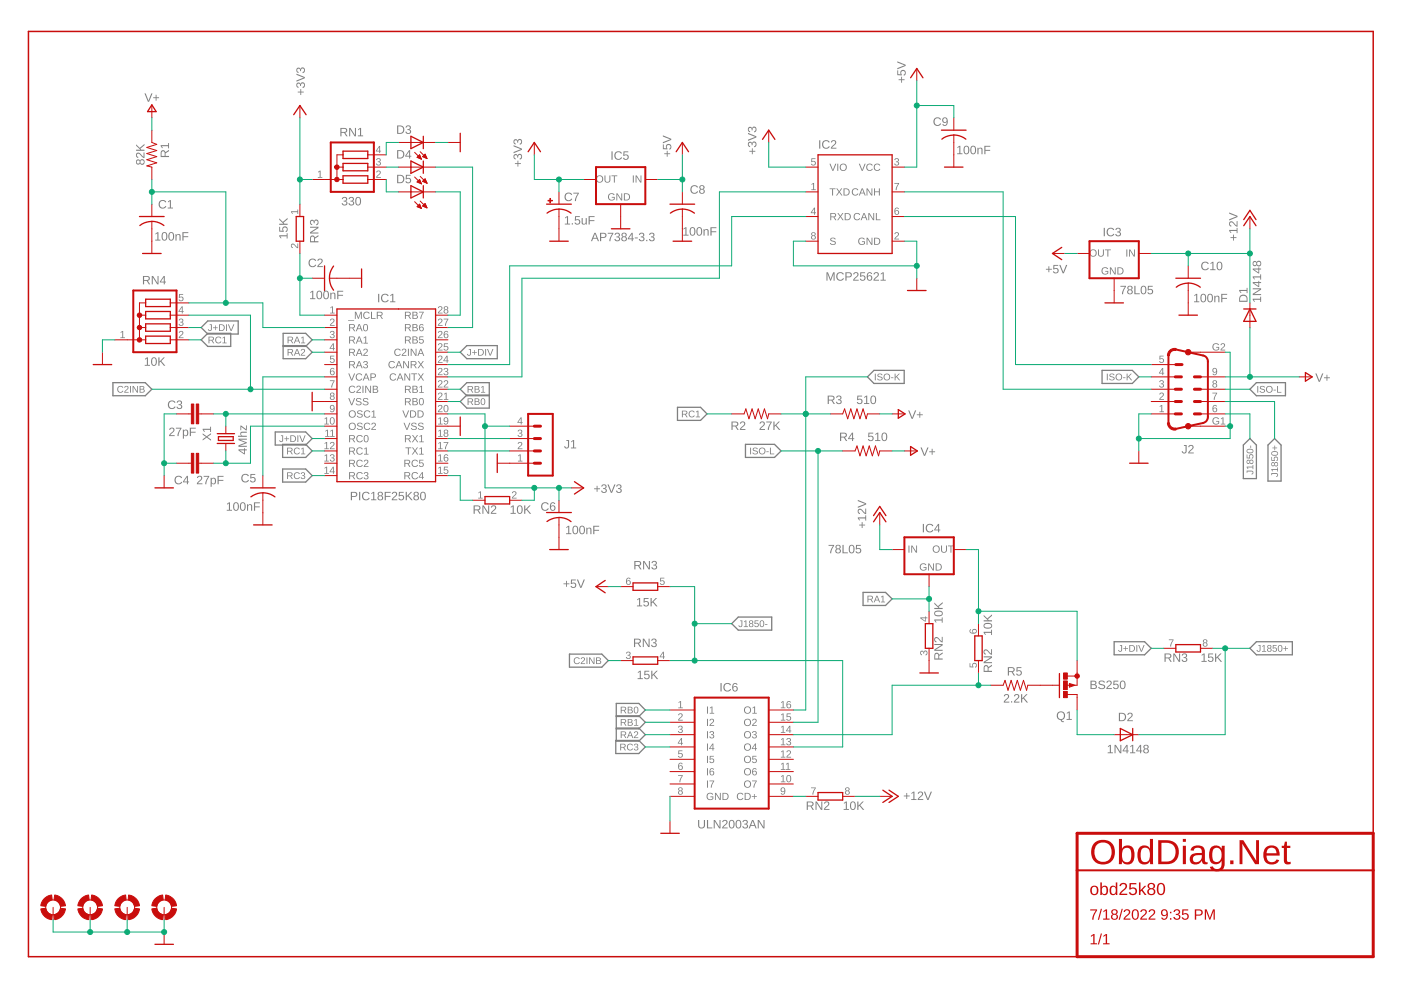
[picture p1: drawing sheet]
<svg xmlns="http://www.w3.org/2000/svg" width="297mm" height="210mm" viewBox="0 0 297 210" stroke-linecap="round" stroke-linejoin="round" font-family="sans-serif">
<g fill="#808080">
<path d="M245.9 86.1l.5-.2v1.3h.4v.2h-1v-.2h.4v-1.1l-.3 .2z"/>
<path d="M245.9 83.3a.52 .52 0 0 1 .8 .3 .52 .52 0 0 1-.4 .7l-.3 .3h.8v.2h-1l.1-.4 .4-.4a.31 .31 0 0 0 .2-.5 .31 .31 0 0 0-.5 .1h-.2z"/>
<path d="M257.1 83.3h1l-.6 1.5h-.2l.1-.4 .5-1h-.8z"/>
<path d="M245.9 80.7a.44 .44 0 0 1 .7 0 .44 .44 0 0 1-.2 .7 .41 .41 0 0 1 .4 .5 .41 .41 0 0 1-.5 .3l-.5-.3v-.1l.2-.1a.31 .31 0 0 0 .4 .3 .31 .31 0 0 0 .1-.5h-.4v-.2a.29 .29 0 0 0 .4-.1 .29 .29 0 0 0-.2-.4 .29 .29 0 0 0-.3 .2h-.2z"/>
<path d="M245.9 75.4h.8v.2h-.7v.5a.52 .52 0 0 1 .7 .2 .52 .52 0 0 1-.3 .7 .52 .52 0 0 1-.6-.4h.2a.34 .34 0 0 0 .5 .1 .34 .34 0 0 0 0-.5 .34 .34 0 0 0-.5 0h-.2z"/>
<path d="M109.9 96.6l.5-.3v1.4h.4v.2h-1v-.2h.4v-1.2l-.3 .3z"/>
<path d="M109.9 93.8a.52 .52 0 0 1 .8 .2 .52 .52 0 0 1-.4 .7l-.3 .4h.8v.1h-1l.1-.3 .4-.4a.31 .31 0 0 0 .2-.5 .31 .31 0 0 0-.5 .1h-.2z"/>
<path d="M109.9 91.2a.44 .44 0 0 1 .7 0 .44 .44 0 0 1-.2 .6 .41 .41 0 0 1 .4 .5 .41 .41 0 0 1-.5 .3l-.5-.2-.1-.2h.2a.31 .31 0 0 0 .4 .3 .31 .31 0 0 0 .2-.5l-.4-.1v-.1a.29 .29 0 0 0 .4-.2 .29 .29 0 0 0-.2-.4 .29 .29 0 0 0-.3 .3h-.2z"/>
<path d="M70 65.2l.6-.3v1.4h.4v.2h-1v-.2h.4v-1.2l-.4 .3z"/>
<path d="M70.1 67.6a.52 .52 0 0 1 .8 .3 .52 .52 0 0 1-.4 .7l-.3 .3h.7v.2h-1l.2-.4 .4-.4a.31 .31 0 0 0 .2-.5 .31 .31 0 0 0-.5 .2l-.2-.1z"/>
<path d="M70.1 70.3a.44 .44 0 0 1 .7-.1 .44 .44 0 0 1-.2 .7 .41 .41 0 0 1 .4 .5 .41 .41 0 0 1-.6 .3l-.4-.2-.1-.2h.2a.31 .31 0 0 0 .4 .3 .31 .31 0 0 0 .2-.5l-.4-.1v-.2a.29 .29 0 0 0 .4-.1 .29 .29 0 0 0-.2-.4 .29 .29 0 0 0-.4 .3h-.2z"/>
<path d="M70 75.4h.9v.2h-.7v.5a.52 .52 0 0 1 .7 .2 .52 .52 0 0 1-.3 .7 .52 .52 0 0 1-.7-.4h.2a.34 .34 0 0 0 .5 .1 .34 .34 0 0 0 .1-.5 .34 .34 0 0 0-.5 0h-.2z"/>
<path d="M69.9 80.6h1l-.5 1.6h-.2l.1-.4 .5-1h-.9z"/>
<path d="M172.1 39l.5-.2v1.3h.4v.2h-1v-.2h.4v-1.1l-.3 .2z"/>
<path d="M172 33.6h.9v.1h-.7v.5a.52 .52 0 0 1 .7 .2 .52 .52 0 0 1-.3 .7 .52 .52 0 0 1-.7-.4h.2a.34 .34 0 0 0 .5 .2 .34 .34 0 0 0 .1-.6 .34 .34 0 0 0-.5 .1h-.2z"/>
<path d="M189.6 38.8h1l-.5 1.5h-.2l.1-.4 .4-.9h-.8z"/>
<path d="M176.2 50.5l.6-.1 .4 .3-.2 .1a.35 .35 0 0 0-.4-.3 .35 .35 0 0 0-.3 .4 .73 .73 0 0 1 .9 .8l-.4 .2a.66 .66 0 0 1-.8-.3l.2-.1a.4 .4 0 0 0 .4 .3 .4 .4 0 0 0 .3-.4l-.5-.2a.39 .39 0 0 1-.4-.3 .39 .39 0 0 1 .2-.4z"/>
<path d="M189.8 49.3a.52 .52 0 0 1 .8 .3 .52 .52 0 0 1-.5 .7l-.3 .3h.8v.2h-1l.2-.4 .4-.4a.31 .31 0 0 0 .2-.5 .31 .31 0 0 0-.6 .1h-.2z"/>
<path d="M189.8 33.6a.44 .44 0 0 1 .7 0 .44 .44 0 0 1-.2 .7 .41 .41 0 0 1 .3 .5 .41 .41 0 0 1-.5 .3l-.5-.2v-.2h.2a.31 .31 0 0 0 .4 .2 .31 .31 0 0 0 .1-.4l-.3-.1v-.2a.29 .29 0 0 0 .4-.1 .29 .29 0 0 0-.2-.4 .29 .29 0 0 0-.4 .2h-.2z"/>
<path d="M143.9 148.9l.5-.3v1.4h.4v.2h-1v-.2h.4v-1.2l-.3 .3z"/>
<path d="M143.9 151.3a.52 .52 0 0 1 .8 .3 .52 .52 0 0 1-.4 .7l-.3 .3h.8v.2h-1l.1-.4 .4-.4a.31 .31 0 0 0 .2-.5 .31 .31 0 0 0-.5 .2l-.2-.1z"/>
<path d="M143.9 154a.44 .44 0 0 1 .7-.1 .44 .44 0 0 1-.2 .7 .41 .41 0 0 1 .4 .5 .41 .41 0 0 1-.5 .3l-.5-.2-.1-.2h.2a.31 .31 0 0 0 .5 .3 .31 .31 0 0 0 .1-.5l-.4-.1v-.2a.29 .29 0 0 0 .4-.1 .29 .29 0 0 0-.2-.4 .29 .29 0 0 0-.3 .3h-.2z"/>
<path d="M143.8 159.1h.9v.2h-.7v.5a.52 .52 0 0 1 .7 .2 .52 .52 0 0 1-.3 .7 .52 .52 0 0 1-.7-.4h.2a.34 .34 0 0 0 .5 .1 .34 .34 0 0 0 .1-.5 .34 .34 0 0 0-.5 0h-.2z"/>
<path d="M143.8 164.3h1l-.6 1.6h-.2l.1-.4 .5-1h-.8z"/>
<path d="M67.4 36.4l.6-.2v1.3h.3v.2h-.9v-.2h.4v-1.1l-.4 .2z"/>
<path d="M79.9 36.3a.52 .52 0 0 1 .8 .2 .52 .52 0 0 1-.4 .7l-.3 .3h.8v.2h-1l.1-.4 .4-.4a.31 .31 0 0 0 .2-.5 .31 .31 0 0 0-.5 .2h-.2z"/>
<path d="M79.9 33.6a.44 .44 0 0 1 .7 0 .44 .44 0 0 1-.2 .7 .41 .41 0 0 1 .4 .5 .41 .41 0 0 1-.5 .3l-.5-.2-.1-.2h.2a.31 .31 0 0 0 .4 .2 .31 .31 0 0 0 .2-.4l-.4-.1v-.2a.29 .29 0 0 0 .4-.1 .29 .29 0 0 0-.2-.4 .29 .29 0 0 0-.4 .2h-.1z"/>
<path d="M61.7 44.8h1.3v-.4h.2v1h-.2v-.4h-1.1l.2 .3h-.2z"/>
<path d="M61.8 51.8a.81 .81 0 0 1 1.1 .5l.1 .1v-.8h.2v1l-.3-.1-.4-.4a.31 .31 0 0 0-.5-.2 .31 .31 0 0 0 .1 .5v.2l-.4-.3z"/>
<path d="M132.9 138.3a.44 .44 0 0 1 .7-.1 .44 .44 0 0 1-.2 .7 .41 .41 0 0 1 .3 .5 .41 .41 0 0 1-.5 .3l-.4-.2-.1-.2h.2a.31 .31 0 0 0 .4 .3 .31 .31 0 0 0 .1-.5l-.3-.1v-.2a.29 .29 0 0 0 .4-.1 .29 .29 0 0 0-.2-.4 .29 .29 0 0 0-.4 .3h-.2z"/>
<path d="M140 122.5h.8v.2h-.6l-.1 .4a.52 .52 0 0 1 .8 .3 .52 .52 0 0 1-.3 .7 .52 .52 0 0 1-.7-.4l.2-.1a.34 .34 0 0 0 .5 .2 .34 .34 0 0 0 0-.5 .34 .34 0 0 0-.5 0h-.2z"/>
<path d="M247.8 135.6h1l-.5 1.5h-.2l.1-.4 .4-1h-.8z"/>
<path d="M25.6 70.4l.5-.2v1.3h.4v.2h-1v-.2h.4v-1.1l-.3 .2z"/>
<path d="M38.1 70.3a.52 .52 0 0 1 .8 .2 .52 .52 0 0 1-.5 .7l-.3 .3h.8v.2h-1l.1-.4 .5-.3a.31 .31 0 0 0 .1-.6 .31 .31 0 0 0-.5 .2h-.2z"/>
<path d="M38.1 67.6a.44 .44 0 0 1 .7 0 .44 .44 0 0 1-.2 .7 .41 .41 0 0 1 .3 .5 .41 .41 0 0 1-.5 .3l-.5-.2v-.2h.2a.31 .31 0 0 0 .4 .2 .31 .31 0 0 0 .1-.4l-.4-.1v-.2a.29 .29 0 0 0 .5-.1 .29 .29 0 0 0-.2-.4 .29 .29 0 0 0-.4 .3l-.2-.1z"/>
<path d="M38 62.3h.8v.2h-.7v.5a.52 .52 0 0 1 .8 .2 .52 .52 0 0 1-.4 .7 .52 .52 0 0 1-.6-.4h.2a.34 .34 0 0 0 .5 .1 .34 .34 0 0 0 0-.5 .34 .34 0 0 0-.5 0h-.2z"/>
<path d="M101.4 104.4l.6-.2v1.3h.3v.2h-.9v-.2h.4v-1.1l-.4 .2z"/>
<path d="M108.7 104.3a.52 .52 0 0 1 .8 .2 .52 .52 0 0 1-.5 .7l-.3 .3h.8v.2h-1l.2-.4 .4-.3a.32 .32 0 0 0 .2-.6 .32 .32 0 0 0-.6 .2h-.2z"/>
<path d="M195.2 138.1l.4-.1 .2 .3a.41 .41 0 0 1 .5-.4 .41 .41 0 0 1 .3 .5l-.2 .5-.2 .1v-.2a.31 .31 0 0 0 .3-.5 .31 .31 0 0 0-.5-.1l-.1 .4h-.1a.29 .29 0 0 0-.2-.4 .29 .29 0 0 0-.4 .2 .29 .29 0 0 0 .3 .3v.2l-.4-.3z"/>
<path d="M205.6 140.6h.1v.7h.5a.52 .52 0 0 1 .2-.7 .52 .52 0 0 1 .8 .3 .52 .52 0 0 1-.5 .7v-.2a.34 .34 0 0 0 .2-.5 .34 .34 0 0 0-.5-.1 .34 .34 0 0 0 0 .5v.2h-.8z"/>
<path d="M172 167h1l-.6 1.5h-.2l.1-.4 .5-1h-.8z"/>
<path d="M260.9 50.3h.5v-.5h.2v.5h.6v.2h-.6v.5h-.2v-.5h-.5zM260.6 48.8h1.6v-.5h.2v1.1h-.2v-.4h-1.4l.3 .4h-.2zM260.7 47.1a.94 .94 0 0 1 1.3 .6l.2 .1v-.9h.2v1.2l-.3-.1-.5-.5a.38 .38 0 0 0-.5-.3 .38 .38 0 0 0-.2 .6l.1 .3-.4-.4zM260.6 45l1.8 .8v.2l-1.8 .7v-.2l1.6-.6-1.6-.6z"/>
<path d="M265.6 63.3h1.6v-.4h.2v1.1h-.2v-.4h-1.4l.3 .4h-.2zM265.6 61.1h1.8v.3l-1.5 1h1.5v.2h-1.8v-.3l1.5-1h-1.5zM265.6 59.8h1.2v-.2h.2v.2h.4v.2h-.4v.9h-.2l-1.2-.9zM265.9 60l.9 .6v-.6zM265.6 58.6h1.6v-.4h.2v1.1h-.2v-.5h-1.4l.3 .4h-.2zM265.6 56.9h1.2v-.2h.2v.2h.4v.2h-.4v.9h-.2l-1.2-.8zM265.9 57.1l.9 .7v-.7zM265.7 55.5l.5-.2 .2 .3a.51 .51 0 0 1 .8-.1 .51 .51 0 0 1 0 .8 .51 .51 0 0 1-.8-.2 .51 .51 0 0 1-.7 .2 .51 .51 0 0 1 0-.8zM265.7 55.9a.35 .35 0 0 0 .7 0 .35 .35 0 0 0-.7 0zM266.5 55.9a.4 .4 0 0 0 .8 0 .4 .4 0 0 0-.8 0z"/>
<path d="M140.8 32.5h.6v-.5h.2v.5h.5v.2h-.5v.5h-.2v-.5h-.6zM140.5 30.6h.2v.8l.6 .1a.61 .61 0 0 1 .3-.9 .61 .61 0 0 1 .8 .4 .61 .61 0 0 1-.5 .7v-.2a.4 .4 0 0 0 .2-.6 .4 .4 0 0 0-.6 0 .4 .4 0 0 0 0 .6v.2l-1-.1zM140.5 28.7l1.8 .7v.3l-1.8 .7v-.3l1.6-.6-1.6-.6z"/>
<path d="M36 90.8a.57 .57 0 0 1 .9 .1 .57 .57 0 0 1-.3 .8l-.5 .6h.9v.2h-1.1v-.3l.5-.5a.38 .38 0 0 0 .4-.6 .38 .38 0 0 0-.7-.1l-.2 .1zM37.3 90.7h1.2l-.5 1.1-.1 .7h-.3l.1-.5 .5-1.1h-.9zM38.8 91.1h.2v.2a.52 .52 0 0 1 .7-.2 .52 .52 0 0 1 .2 .7 .55 .55 0 0 1-.7 .7l-.2-.2v.7h-.2zM39.2 91.3a.5 .5 0 0 0-.2 .7 .5 .5 0 0 0 .6 .2v-.8zM40.2 90.7h1.3v.2h-1v.6h1v.2h-1v.8h-.3z"/>
<path d="M41.9 101a.57 .57 0 0 1 .9 .1 .57 .57 0 0 1-.3 .9l-.5 .5h.9v.2h-1.2l.1-.3 .5-.5a.38 .38 0 0 0 .3-.6 .38 .38 0 0 0-.6-.1l-.3 .1zM43.2 100.9h1.2l-.6 1.1-.1 .7h-.2l.1-.5 .5-1.1h-.9zM44.6 101.3h.3v.2a.52 .52 0 0 1 .6-.2 .52 .52 0 0 1 .3 .7 .55 .55 0 0 1-.7 .7l-.2-.2v.7h-.2zM45 101.5a.5 .5 0 0 0-.1 .7 .5 .5 0 0 0 .6 .2v-.8zM46.1 100.9h1.3v.2h-1v.7h1v.2h-1v.7h-.3z"/>
<path d="M50.6 95.3h1.2v-.3h.1v.3h.4v.2h-.4v.8h-.1l-1.2-.8zM50.8 95.5l1 .6v-.6zM50.6 93h1.7v.2h-1.5l1.5 .6v.2l-1.5 .5h1.5v.2h-1.7v-.3l1.5-.5-1.5-.6zM51.1 91.6l1.2-.1v.3h-.8a.33 .33 0 0 0-.4 .3 .33 .33 0 0 0 .4 .3h.8v.2h-1.8v-.2h.7l-.2-.3zM51 90.2l1.2 .8v-.8h.1v1.1l-1.2-.8v.7h-.1z"/>
<path d="M234.9 158.2l.6-.3v1.6h.5v.2h-1.1v-.2h.4v-1.4l-.4 .3zM236.3 157.9h.3l.9 1.6v-1.6h.2v1.8h-.2l-1-1.5v1.5h-.2zM238.8 157.9h.3v1.2h.2v.2h-.2v.4h-.2v-.4h-.9zM238.9 158.2l-.7 .9h.7zM239.6 158.2l.7-.3v1.6h.4v.2h-1.1v-.2h.4v-1.4l-.4 .3zM241.7 157.9h.2v1.2h.3v.2h-.3v.4h-.2v-.4h-.8zM241.7 158.2l-.6 .9h.6zM242.6 158a.51 .51 0 0 1 .8 0 .51 .51 0 0 1-.2 .8 .57 .57 0 0 1 .2 .7 .57 .57 0 0 1-.7 .3 .57 .57 0 0 1-.3-.7l.3-.3-.3-.3zM242.6 158.4a.35 .35 0 0 0 .7 0 .35 .35 0 0 0-.7 0zM242.6 159.2a.4 .4 0 0 0 .8 0 .4 .4 0 0 0-.8 0z"/>
<path d="M29 33.9l.4-.1 .3 .3a.51 .51 0 0 1 .8-.1 .51 .51 0 0 1 0 .7 .51 .51 0 0 1-.8-.1 .51 .51 0 0 1-.8 .1 .51 .51 0 0 1 .1-.8zM29 34.4a.33 .33 0 0 0 .6 0 .33 .33 0 0 0-.6 0zM29.8 34.3a.37 .37 0 0 0 .7 0 .37 .37 0 0 0-.7 0zM29 32.5a.94 .94 0 0 1 1.3 .6l.1 .1v-.9h.2v1.2l-.3-.1-.5-.5a.38 .38 0 0 0-.5-.3 .38 .38 0 0 0-.1 .6l.1 .3-.4-.4zM28.9 30.6l.7 .8 1-.9v.3l-.8 .7 .2 .2h.6v.3h-1.7v-.3h.8l-.8-.8z"/>
<path d="M30.6 19.8h.3l.6 1.6 .6-1.6h.2l-.7 1.8h-.2zM33 20.1h.2v.5h.5v.2h-.5v.6h-.2v-.6h-.5v-.2h.5z"/>
<path d="M278.9 79.2h.2l.6 1.5 .6-1.5h.3l-.8 1.8h-.2zM281.2 79.5h.2v.5h.6v.2h-.6v.5h-.2v-.5h-.5v-.2h.5z"/>
<path d="M109.2 34.6h.5v-.5h.2v.5h.5v.2h-.5v.5h-.2v-.5h-.5zM109 32.8l.5-.1 .3 .3a.52 .52 0 0 1 .7-.3 .52 .52 0 0 1 .1 .8l-.4 .3v-.2a.36 .36 0 0 0 .3-.5 .36 .36 0 0 0-.6-.1v.4h-.2a.35 .35 0 0 0-.2-.5 .35 .35 0 0 0-.5 .3 .35 .35 0 0 0 .3 .4v.2l-.4-.4zM108.9 30.8l1.8 .7v.3l-1.8 .7v-.3l1.6-.6-1.6-.6zM109 29.7l.5-.2 .3 .4a.52 .52 0 0 1 .7-.4 .52 .52 0 0 1 .1 .9l-.4 .3v-.3a.36 .36 0 0 0 .3-.4 .36 .36 0 0 0-.6-.2v.5h-.2a.35 .35 0 0 0-.2-.5 .35 .35 0 0 0-.5 .2 .35 .35 0 0 0 .3 .4v.2l-.4-.3z"/>
<path d="M119.8 46.1l.6-.3v1.6h.5v.2h-1.1v-.2h.4v-1.4l-.4 .3zM121.2 47.3h.3v.3h-.3zM121.9 45.8h1v.2h-.8v.6a.61 .61 0 0 1 .9 .3 .61 .61 0 0 1-.4 .8 .61 .61 0 0 1-.8-.5h.2a.4 .4 0 0 0 .6 .1 .4 .4 0 0 0 .1-.6 .4 .4 0 0 0-.6 .1h-.2zM123.3 46.2h.2v.9a.33 .33 0 0 0 .4 .4 .33 .33 0 0 0 .3-.5v-.8h.2v1.4h-.2v-.2a.46 .46 0 0 1-.5 .2 .46 .46 0 0 1-.4-.5zM124.8 45.8h1.3v.2h-1.1v.7h1v.2h-1v.7h-.2z"/>
<path d="M237.6 60.6h1.1l-.5 1.2-.1 .6h-.2v-.5l.6-1.1h-.9zM239.2 60.7a.51 .51 0 0 1 .8 0 .51 .51 0 0 1-.2 .8 .57 .57 0 0 1 .2 .7 .57 .57 0 0 1-.7 .2 .57 .57 0 0 1-.3-.7l.3-.2-.3-.3zM239.2 61a.35 .35 0 0 0 .7 0 .35 .35 0 0 0-.7 0zM239.2 61.9a.37 .37 0 0 0 .7 0 .37 .37 0 0 0-.7 0zM240.5 60.6h.2v1.6h.9v.2h-1.1zM242.1 60.7a.66 .66 0 0 1 .8 0 .66 .66 0 0 1 .2 .8 .67 .67 0 0 1-.7 .9 .67 .67 0 0 1-.6-.9zM242.3 60.8a1.01 1.01 0 0 0 .1 1.4 .88 .88 0 0 0 .1-1.4zM243.4 60.6h1v.2h-.8v.6a.61 .61 0 0 1 .8 .2 .61 .61 0 0 1-.4 .9 .61 .61 0 0 1-.7-.5h.2a.4 .4 0 0 0 .6 .1 .4 .4 0 0 0 0-.6 .4 .4 0 0 0-.6 .1h-.2z"/>
<path d="M222.3 56.5h.2v.5h.5v.2h-.5v.5h-.2v-.5h-.5v-.2h.5zM223.4 56.2h1v.2h-.8l-.1 .5a.61 .61 0 0 1 .9 .3 .61 .61 0 0 1-.4 .8 .61 .61 0 0 1-.8-.5h.3a.4 .4 0 0 0 .6 .2 .4 .4 0 0 0 0-.6 .4 .4 0 0 0-.6 0h-.2zM224.6 56.2h.2l.6 1.5 .6-1.5h.3l-.7 1.7h-.3z"/>
<path d="M74.4 104.3h.7a.55 .55 0 0 1 .7 .5 .55 .55 0 0 1-.7 .6h-.5v.7h-.2zM74.6 104.5v.7l.7-.1a.36 .36 0 0 0 0-.6zM76.1 104.3h.3v1.8h-.3zM77 104.5a.89 .89 0 0 1 1.4 .2l-.3 .1a.65 .65 0 0 0-.9-.1 .65 .65 0 0 0 0 1 .65 .65 0 0 0 1-.2l.2 .1a.91 .91 0 0 1-1.4 .3 .91 .91 0 0 1 0-1.4zM78.7 104.6l.7-.3v1.6h.4v.2h-1.1v-.2h.4v-1.4l-.4 .3zM80.2 104.4a.51 .51 0 0 1 .8-.1 .51 .51 0 0 1-.1 .8 .57 .57 0 0 1 .2 .8 .57 .57 0 0 1-.8 .2 .57 .57 0 0 1-.2-.7l.3-.3-.3-.2zM80.3 104.7a.35 .35 0 0 0 .7 0 .35 .35 0 0 0-.7 0zM80.3 105.6a.37 .37 0 0 0 .7 0 .37 .37 0 0 0-.7 0zM81.6 104.3h1.2v.2h-1v.6h1v.2h-1v.8h-.2zM83.2 104.4a.57 .57 0 0 1 .9 .1 .57 .57 0 0 1-.3 .8l-.5 .6h.9v.2h-1.1v-.3l.5-.5a.38 .38 0 0 0 .4-.6 .38 .38 0 0 0-.7-.1l-.2 .1zM84.6 104.3h1v.2h-.8v.5a.61 .61 0 0 1 .8 .3 .61 .61 0 0 1-.4 .8 .61 .61 0 0 1-.7-.4l.2-.1a.4 .4 0 0 0 .6 .2 .4 .4 0 0 0 0-.6 .4 .4 0 0 0-.6 0h-.2zM86 104.3h.3v.9l.8-.9h.3l-.8 .8 .9 1h-.3l-.7-.9-.2 .2v.7h-.3zM87.8 104.4a.51 .51 0 0 1 .8-.1 .51 .51 0 0 1-.1 .8 .57 .57 0 0 1 .2 .8 .57 .57 0 0 1-.7 .2 .57 .57 0 0 1-.3-.7l.3-.3-.3-.2zM87.9 104.7a.35 .35 0 0 0 .7 0 .35 .35 0 0 0-.7 0zM87.9 105.6a.37 .37 0 0 0 .7 0 .37 .37 0 0 0-.7 0zM89.3 104.4a.66 .66 0 0 1 .8 0 .66 .66 0 0 1 .2 .8 .67 .67 0 0 1-.6 .9 .67 .67 0 0 1-.6-.9zM89.5 104.5a1.01 1.01 0 0 0 .2 1.4 .88 .88 0 0 0 0-1.5z"/>
<path d="M144.9 48.5l.6-.3v1.6h.5v.2h-1.1v-.2h.4v-1.4l-.4 .3zM146.5 48.3a.66 .66 0 0 1 .8 0 .66 .66 0 0 1 .1 .8 .67 .67 0 0 1-.6 .9 .67 .67 0 0 1-.6-.9zM146.6 48.4a1.01 1.01 0 0 0 .2 1.4 .88 .88 0 0 0 0-1.5zM147.9 48.3a.66 .66 0 0 1 .8 0 .66 .66 0 0 1 .2 .8 .67 .67 0 0 1-.6 .9 .67 .67 0 0 1-.7-.9zM148.1 48.4a1.01 1.01 0 0 0 .2 1.4 .88 .88 0 0 0 0-1.5zM149.2 48.6h.2v.2a.46 .46 0 0 1 .5-.2 .46 .46 0 0 1 .3 .4v1h-.2v-.9a.33 .33 0 0 0-.3-.4 .33 .33 0 0 0-.3 .5v.8h-.2zM150.6 48.2h1.3v.2h-1v.6h1v.2h-1v.8h-.3z"/>
<path d="M175.2 57.7h.3l.6 1.5 .5-1.5h.4v1.8h-.3v-1.6l-.5 1.6h-.2l-.6-1.6v1.6h-.2zM177.5 57.9a.89 .89 0 0 1 1.4 .2l-.2 .1a.65 .65 0 0 0-1 0 .65 .65 0 0 0 .1 .9 .65 .65 0 0 0 .9-.1l.2 .1a.91 .91 0 0 1-1.3 .2 .91 .91 0 0 1-.1-1.4zM179.2 57.7h.8a.55 .55 0 0 1 .6 .6 .55 .55 0 0 1-.6 .5h-.5v.7h-.3zM179.5 57.9v.7h.7a.36 .36 0 0 0 0-.6zM181.1 57.8a.57 .57 0 0 1 .9 .1 .57 .57 0 0 1-.4 .9l-.5 .5h1v.2h-1.2l.1-.3 .4-.5a.38 .38 0 0 0 .4-.5 .38 .38 0 0 0-.6-.1l-.3 .1zM182.4 57.7h1v.2h-.8v.6a.61 .61 0 0 1 .9 .3 .61 .61 0 0 1-.4 .8 .61 .61 0 0 1-.8-.5h.2a.4 .4 0 0 0 .6 .2 .4 .4 0 0 0 .1-.7 .4 .4 0 0 0-.6 .1h-.3zM184 57.8l.2-.1a.52 .52 0 0 1 .7 .4h-.2l-.1-.2a.49 .49 0 0 0-.5 .2 .49 .49 0 0 0-.1 .5 .57 .57 0 0 1 .9 .1 .57 .57 0 0 1-.3 .8 .57 .57 0 0 1-.8-.4v-.7zM184 58.9a.38 .38 0 0 0 .7 0 .38 .38 0 0 0-.7 0zM185.4 57.8a.57 .57 0 0 1 .9 .1 .57 .57 0 0 1-.3 .9l-.6 .5h1v.2h-1.2l.1-.3 .4-.5a.38 .38 0 0 0 .4-.5 .38 .38 0 0 0-.6-.1l-.3 .1zM186.7 58l.7-.3v1.6h.4v.2h-1.1v-.2h.4v-1.4l-.4 .3z"/>
<path d="M190.5 16.8h.6v-.5h.2v.5h.5v.2h-.5v.5h-.2v-.5h-.6zM190.2 14.9h.2v.8l.6 .1a.61 .61 0 0 1 .3-.9 .61 .61 0 0 1 .8 .4 .61 .61 0 0 1-.5 .7v-.2a.4 .4 0 0 0 .2-.6 .4 .4 0 0 0-.6 0 .4 .4 0 0 0 0 .6v.2l-1-.1zM190.2 13l1.8 .7v.3l-1.8 .7v-.3l1.6-.6-1.6-.5z"/>
<path d="M158.9 32h.5v-.6h.2v.6h.5v.2h-.5v.5h-.2v-.5h-.5zM158.7 30.2l.5-.1 .3 .3a.52 .52 0 0 1 .7-.3 .52 .52 0 0 1 .1 .8l-.4 .3v-.2a.36 .36 0 0 0 .3-.5 .36 .36 0 0 0-.6-.2v.5h-.2a.35 .35 0 0 0-.2-.5 .35 .35 0 0 0-.5 .2 .35 .35 0 0 0 .3 .5v.2l-.4-.4zM158.6 28.2l1.8 .7v.2l-1.8 .8v-.3l1.6-.6-1.6-.6zM158.7 27l.5-.1 .3 .4a.52 .52 0 0 1 .7-.4 .52 .52 0 0 1 .1 .9l-.4 .3v-.3a.36 .36 0 0 0 .3-.5 .36 .36 0 0 0-.6-.1v.4h-.2a.35 .35 0 0 0-.2-.5 .35 .35 0 0 0-.5 .3 .35 .35 0 0 0 .3 .4v.2l-.4-.3z"/>
<path d="M120.1 111.8l.6-.3v1.6h.4v.2h-1.1v-.2h.5v-1.4l-.4 .3zM121.6 111.6a.66 .66 0 0 1 .8 0 .66 .66 0 0 1 .2 .8 .67 .67 0 0 1-.6 .9 .67 .67 0 0 1-.6-.9zM121.8 111.7a1.01 1.01 0 0 0 .2 1.4 .88 .88 0 0 0 0-1.5zM123.1 111.6a.66 .66 0 0 1 .7 0 .66 .66 0 0 1 .2 .8 .67 .67 0 0 1-.6 .9 .67 .67 0 0 1-.6-.9zM123.2 111.7a1.01 1.01 0 0 0 .2 1.4 .88 .88 0 0 0 0-1.5zM124.3 111.9h.2v.2a.46 .46 0 0 1 .6-.2 .46 .46 0 0 1 .3 .4v1h-.2v-.9a.33 .33 0 0 0-.4-.4 .33 .33 0 0 0-.3 .5v.8h-.2zM125.8 111.5h1.2v.2h-1v.6h1v.2h-1v.8h-.2z"/>
<path d="M126.5 103h.2v.5h.5v.2h-.5v.6h-.2v-.6h-.5v-.2h.5zM127.7 102.8a.51 .51 0 0 1 .8 0 .51 .51 0 0 1-.3 .8 .52 .52 0 0 1 .4 .7 .52 .52 0 0 1-.8 .2l-.4-.5h.3a.36 .36 0 0 0 .5 .3 .36 .36 0 0 0 .1-.5l-.4-.1v-.2a.35 .35 0 0 0 .5-.2 .35 .35 0 0 0-.3-.4 .35 .35 0 0 0-.4 .3h-.2zM128.8 102.7h.2l.6 1.6 .6-1.6h.3l-.7 1.8h-.3zM130.8 102.8a.51 .51 0 0 1 .8 0 .51 .51 0 0 1-.2 .8 .52 .52 0 0 1 .3 .7 .52 .52 0 0 1-.8 .2l-.3-.5h.2a.36 .36 0 0 0 .5 .3 .36 .36 0 0 0 .2-.5l-.5-.1v-.2a.35 .35 0 0 0 .5-.2 .35 .35 0 0 0-.2-.4 .35 .35 0 0 0-.4 .3h-.3z"/>
<path d="M184.1 91.7h1v.2h-.8v.6a.61 .61 0 0 1 .9 .3 .61 .61 0 0 1-.4 .8 .61 .61 0 0 1-.8-.5h.2a.4 .4 0 0 0 .6 .2 .4 .4 0 0 0 .1-.6 .4 .4 0 0 0-.6 0h-.2zM185.6 92l.6-.3v1.6h.5v.2h-1.2v-.2h.5v-1.4l-.4 .3zM187.1 91.8a.66 .66 0 0 1 .8 .1 .66 .66 0 0 1 .2 .7 .67 .67 0 0 1-.6 .9 .67 .67 0 0 1-.6-.9zM187.3 91.9a1.01 1.01 0 0 0 .2 1.4 .88 .88 0 0 0 0-1.4z"/>
<path d="M181.8 83.9h1v.2h-.8l-.1 .5a.61 .61 0 0 1 .9 .3 .61 .61 0 0 1-.4 .8 .61 .61 0 0 1-.7-.4l.2-.1a.4 .4 0 0 0 .6 .2 .4 .4 0 0 0 0-.6 .4 .4 0 0 0-.6 0h-.2zM183.2 84.2l.7-.3v1.6h.4v.2h-1.1v-.2h.4v-1.4l-.4 .3zM184.8 84a.66 .66 0 0 1 .8 0 .66 .66 0 0 1 .2 .8 .67 .67 0 0 1-.7 .9 .67 .67 0 0 1-.6-.9zM185 84.1a1.01 1.01 0 0 0 .1 1.4 .88 .88 0 0 0 0-1.5z"/>
<path d="M195.2 94.9h.2l.6 1.5 .6-1.5h.3l-.8 1.7h-.2zM197.5 95.2h.2v.5h.6v.2h-.6v.5h-.2v-.5h-.5v-.2h.5z"/>
<path d="M182.2 111.2h.5v-.5h.2v.5h.5v.2h-.5v.6h-.2v-.6h-.5zM181.9 109.7h1.6v-.4h.1v1.1h-.1v-.5h-1.4l.3 .4h-.2zM182 108a.94 .94 0 0 1 1.3 .6l.2 .2v-1h.1v1.2l-.3-.1-.4-.4a.38 .38 0 0 0-.6-.4 .38 .38 0 0 0-.1 .6l.1 .3-.4-.4zM181.9 106l1.7 .7v.3l-1.7 .7v-.3l1.5-.6-1.5-.6z"/>
<path d="M213 147.3a.57 .57 0 0 1 .9 .1 .57 .57 0 0 1-.3 .8l-.5 .6h.9v.2h-1.2l.1-.3 .5-.5a.38 .38 0 0 0 .3-.6 .38 .38 0 0 0-.6-.1l-.3 .1zM214.4 148.7h.2v.3h-.2zM215.2 147.3a.57 .57 0 0 1 .9 .1 .57 .57 0 0 1-.4 .8l-.5 .6h.9v.2h-1.1v-.3l.5-.5a.38 .38 0 0 0 .4-.6 .38 .38 0 0 0-.7-.1l-.2 .1zM216.5 147.2h.2v.9l.9-.9h.3l-.8 .8 .9 1h-.3l-.7-.9-.3 .2v.7h-.2z"/>
<path d="M161.2 89.5a.57 .57 0 0 1 .9 .1 .57 .57 0 0 1-.3 .8l-.5 .6h.9v.2h-1.2l.1-.3 .5-.5a.38 .38 0 0 0 .3-.6 .38 .38 0 0 0-.6-.1l-.3 .1zM162.5 89.4h1.1l-.5 1.1-.1 .7h-.2v-.5l.6-1.1h-.9zM164 89.4h.2v.9l.9-.9h.3l-.8 .7 .9 1.1h-.3l-.8-.9-.2 .2v.7h-.2z"/>
<path d="M253.2 62.6l.6-.3v1.6h.5v.2h-1.1v-.2h.4v-1.4l-.4 .3zM254.8 62.4a.66 .66 0 0 1 .7 0 .66 .66 0 0 1 .2 .8 .67 .67 0 0 1-.6 .9 .67 .67 0 0 1-.6-.9zM254.9 62.5a1.01 1.01 0 0 0 .2 1.4 .88 .88 0 0 0 0-1.4zM256.2 62.4a.66 .66 0 0 1 .8 0 .66 .66 0 0 1 .2 .8 .67 .67 0 0 1-.6 .9 .67 .67 0 0 1-.7-.9zM256.4 62.5a1.01 1.01 0 0 0 .2 1.4 .88 .88 0 0 0 0-1.4zM257.4 62.7h.3v.3a.46 .46 0 0 1 .5-.3 .46 .46 0 0 1 .3 .5v.9h-.2v-.9a.33 .33 0 0 0-.4-.4 .33 .33 0 0 0-.2 .5v.8h-.2zM258.9 62.3h1.3v.2h-1v.7h1v.2h-1v.7h-.3z"/>
<path d="M203 31.2l.6-.3v1.6h.5v.2h-1.2v-.2h.5v-1.4l-.4 .3zM204.5 31a.66 .66 0 0 1 .8 .1 .66 .66 0 0 1 .2 .7 .67 .67 0 0 1-.6 .9 .67 .67 0 0 1-.6-.9zM204.7 31.1a1.01 1.01 0 0 0 .2 1.4 .88 .88 0 0 0 0-1.4zM206 31a.66 .66 0 0 1 .8 .1 .66 .66 0 0 1 .1 .7 .67 .67 0 0 1-.6 .9 .67 .67 0 0 1-.6-.9zM206.2 31.1a1.01 1.01 0 0 0 .1 1.4 .88 .88 0 0 0 0-1.4zM207.2 31.3h.2v.3a.46 .46 0 0 1 .6-.3 .46 .46 0 0 1 .3 .5v.9h-.2v-.9a.33 .33 0 0 0-.4-.3 .33 .33 0 0 0-.2 .4v.8h-.3zM208.7 30.9h1.3v.2h-1.1v.7h1v.2h-1v.7h-.2z"/>
<path d="M192.6 87h.2l.6 1.6 .6-1.6h.3l-.8 1.8h-.2zM194.9 87.3h.2v.5h.5v.2h-.5v.6h-.2v-.6h-.5v-.2h.5z"/>
<path d="M65.8 61.9l.6-.2v1.5h.5v.2h-1.2v-.2h.5v-1.3l-.4 .3zM67.3 61.7a.66 .66 0 0 1 .8 .1 .66 .66 0 0 1 .2 .7 .67 .67 0 0 1-.6 1 .67 .67 0 0 1-.6-1zM67.5 61.9a1.01 1.01 0 0 0 .2 1.4 .88 .88 0 0 0 0-1.5zM68.8 61.7a.66 .66 0 0 1 .8 .1 .66 .66 0 0 1 .1 .7 .67 .67 0 0 1-.6 1 .67 .67 0 0 1-.6-1zM69 61.9a1.01 1.01 0 0 0 .1 1.4 .88 .88 0 0 0 0-1.5zM70 62.1h.2v.2a.46 .46 0 0 1 .6-.2 .46 .46 0 0 1 .3 .4v.9h-.2v-.8a.33 .33 0 0 0-.4-.4 .33 .33 0 0 0-.2 .4v.8h-.3zM71.5 61.7h1.3v.1h-1.1v.7h1v.2h-1v.7h-.2z"/>
<path d="M33 49.5l.6-.3v1.6h.4v.2h-1.1v-.2h.5v-1.4l-.4 .3zM34.5 49.3a.66 .66 0 0 1 .8 .1 .66 .66 0 0 1 .2 .7 .67 .67 0 0 1-.6 .9 .67 .67 0 0 1-.6-.9zM34.7 49.4a1.01 1.01 0 0 0 .2 1.4 .88 .88 0 0 0 0-1.4zM36 49.3a.66 .66 0 0 1 .7 .1 .66 .66 0 0 1 .2 .7 .67 .67 0 0 1-.6 .9 .67 .67 0 0 1-.6-.9zM36.1 49.4a1.01 1.01 0 0 0 .2 1.4 .88 .88 0 0 0 0-1.4zM37.2 49.6h.2v.3a.46 .46 0 0 1 .5-.3 .46 .46 0 0 1 .4 .5v.9h-.2v-.9a.33 .33 0 0 0-.4-.3 .33 .33 0 0 0-.3 .4v.8h-.2zM38.7 49.2h1.2v.2h-1v.7h1v.2h-1v.7h-.2z"/>
<path d="M48.1 106.8l.7-.3v1.6h.4v.2h-1.1v-.2h.4v-1.4l-.4 .3zM49.7 106.6a.66 .66 0 0 1 .8 0 .66 .66 0 0 1 .2 .8 .67 .67 0 0 1-.7 .9 .67 .67 0 0 1-.6-.9zM49.9 106.7a1.01 1.01 0 0 0 .1 1.4 .88 .88 0 0 0 0-1.4zM51.1 106.6a.66 .66 0 0 1 .8 0 .66 .66 0 0 1 .2 .8 .67 .67 0 0 1-.6 .9 .67 .67 0 0 1-.6-.9zM51.3 106.7a1.01 1.01 0 0 0 .2 1.4 .88 .88 0 0 0 0-1.4zM52.4 106.9h.2v.3a.46 .46 0 0 1 .5-.3 .46 .46 0 0 1 .4 .5v.9h-.3v-.9a.33 .33 0 0 0-.3-.4 .33 .33 0 0 0-.3 .5v.8h-.2zM53.8 106.5h1.3v.2h-1v.7h1v.2h-1v.7h-.3z"/>
<path d="M63.1 19.4h.6v-.5h.2v.5h.5v.2h-.5v.5h-.2v-.5h-.6zM62.9 17.6l.5-.1 .3 .4a.52 .52 0 0 1 .8-.4 .52 .52 0 0 1 .1 .9l-.4 .3-.1-.3a.36 .36 0 0 0 .4-.5 .36 .36 0 0 0-.6-.1l-.1 .4h-.2a.35 .35 0 0 0-.1-.5 .35 .35 0 0 0-.5 .3 .35 .35 0 0 0 .3 .4v.2l-.4-.3zM62.9 15.6l1.7 .7v.3l-1.7 .7v-.2l1.5-.6-1.5-.6zM62.9 14.5l.5-.1 .3 .3a.52 .52 0 0 1 .8-.3 .52 .52 0 0 1 .1 .8l-.4 .3-.1-.2a.36 .36 0 0 0 .4-.5 .36 .36 0 0 0-.6-.2l-.1 .5h-.2a.35 .35 0 0 0-.1-.5 .35 .35 0 0 0-.5 .2 .35 .35 0 0 0 .3 .4v.3l-.4-.4z"/>
<path d="M175.7 115.5h1.1l-.5 1.2-.1 .6h-.2l.1-.5 .5-1.1h-.9zM177.3 115.6a.51 .51 0 0 1 .8 0 .51 .51 0 0 1-.2 .8 .57 .57 0 0 1 .2 .7 .57 .57 0 0 1-.7 .3 .57 .57 0 0 1-.3-.7l.3-.3-.3-.3zM177.4 116a.33 .33 0 0 0 .6 0 .33 .33 0 0 0-.6 0zM177.3 116.8a.4 .4 0 0 0 .8 0 .4 .4 0 0 0-.8 0zM178.6 115.5h.3v1.6h.9v.2h-1.2zM180.2 115.6a.66 .66 0 0 1 .8 .1 .66 .66 0 0 1 .2 .7 .67 .67 0 0 1-.6 .9 .67 .67 0 0 1-.7-.9zM180.4 115.7a1.01 1.01 0 0 0 .2 1.4 .88 .88 0 0 0 0-1.4zM181.5 115.5h1v.2h-.8v.6a.61 .61 0 0 1 .8 .3 .61 .61 0 0 1-.3 .8 .61 .61 0 0 1-.8-.5h.2a.4 .4 0 0 0 .6 .2 .4 .4 0 0 0 .1-.6 .4 .4 0 0 0-.6 0h-.3z"/>
<path d="M120 123.2h.2v.5h.5v.2h-.5v.5h-.2v-.5h-.5v-.2h.5zM121.1 122.9h1v.2h-.8l-.1 .5a.61 .61 0 0 1 .9 .3 .61 .61 0 0 1-.4 .8 .61 .61 0 0 1-.7-.5h.2a.4 .4 0 0 0 .6 .2 .4 .4 0 0 0 0-.6 .4 .4 0 0 0-.6 0h-.2zM122.3 122.9h.3l.6 1.5 .6-1.5h.2l-.7 1.7h-.3z"/>
<path d="M148 173.9h.3v1.1a.49 .49 0 0 0 .5 .5 .49 .49 0 0 0 .4-.5v-1.1h.3v1.1a.74 .74 0 0 1-.7 .7 .74 .74 0 0 1-.8-.7zM149.9 173.9h.2v1.5h.9v.2h-1.1zM151.3 173.9h.3l1 1.5-.1-1.5h.3v1.7h-.3l-1-1.5v1.5h-.2zM153.3 174a.57 .57 0 0 1 .9 .1 .57 .57 0 0 1-.3 .8l-.5 .5h.9v.2h-1.2l.1-.3 .5-.5a.38 .38 0 0 0 .3-.5 .38 .38 0 0 0-.6-.1l-.3 .1zM154.8 173.9a.66 .66 0 0 1 .8 .1 .66 .66 0 0 1 .1 .7 .67 .67 0 0 1-.6 1 .67 .67 0 0 1-.6-1zM155 174.1a1.01 1.01 0 0 0 .1 1.4 .88 .88 0 0 0 0-1.5zM156.2 173.9a.66 .66 0 0 1 .8 .1 .66 .66 0 0 1 .2 .7 .67 .67 0 0 1-.6 1 .67 .67 0 0 1-.7-1zM156.4 174.1a1.01 1.01 0 0 0 .2 1.4 .88 .88 0 0 0 0-1.5zM157.6 174a.51 .51 0 0 1 .8-.1 .51 .51 0 0 1-.2 .8 .52 .52 0 0 1 .3 .8 .52 .52 0 0 1-.8 .1l-.3-.4h.2a.36 .36 0 0 0 .5 .3 .36 .36 0 0 0 .2-.6l-.5-.1v-.2a.35 .35 0 0 0 .5-.1 .35 .35 0 0 0-.2-.5 .35 .35 0 0 0-.5 .3h-.2zM159.4 173.9h.3l.7 1.7h-.2l-.2-.5h-.8l-.2 .5h-.3zM159.6 174l-.3 .9h.6zM160.7 173.9h.2l1 1.5v-1.5h.2v1.7h-.3l-.9-1.5v1.5h-.2z"/>
<path d="M192.2 168.1h.1v.6h.6v.2h-.6v.5h-.1v-.5h-.6v-.2h.6zM193.3 168.1l.6-.3v1.6h.4v.2h-1.1v-.2h.5v-1.3l-.4 .2zM194.8 167.9a.57 .57 0 0 1 .9 .2 .57 .57 0 0 1-.4 .8l-.5 .5h.9v.2h-1.1v-.3l.5-.5a.38 .38 0 0 0 .4-.5 .38 .38 0 0 0-.7-.1l-.2 .1zM195.9 167.8h.2l.6 1.6 .6-1.6h.3l-.7 1.8h-.3z"/>
<path d="M72.7 41.9a.51 .51 0 0 1 .8 0 .51 .51 0 0 1-.3 .7 .52 .52 0 0 1 .4 .8 .52 .52 0 0 1-.8 .1l-.4-.4h.3a.36 .36 0 0 0 .5 .3 .36 .36 0 0 0 .1-.6l-.4-.1v-.2a.35 .35 0 0 0 .5-.1 .35 .35 0 0 0-.3-.5 .35 .35 0 0 0-.4 .3h-.2zM74.1 41.9a.51 .51 0 0 1 .8 0 .51 .51 0 0 1-.2 .7 .52 .52 0 0 1 .3 .8 .52 .52 0 0 1-.8 .1l-.3-.4h.2a.36 .36 0 0 0 .5 .3 .36 .36 0 0 0 .2-.6l-.5-.1v-.2a.35 .35 0 0 0 .5-.1 .35 .35 0 0 0-.2-.5 .35 .35 0 0 0-.5 .3h-.2zM75.6 41.8a.66 .66 0 0 1 .8 .1 .66 .66 0 0 1 .2 .8 .67 .67 0 0 1-.7 .9 .67 .67 0 0 1-.6-.9zM75.8 42a1.01 1.01 0 0 0 .1 1.4 .88 .88 0 0 0 0-1.5z"/>
<path d="M59.2 49.9h1.6v-.5h.2v1.2h-.2v-.5h-1.4l.3 .4h-.2zM59.2 48.1h.2v.8h.6a.61 .61 0 0 1 .2-.8 .61 .61 0 0 1 .9 .3 .61 .61 0 0 1-.5 .8v-.2a.4 .4 0 0 0 .1-.6 .4 .4 0 0 0-.6-.1 .4 .4 0 0 0 .1 .6v.3l-1-.1zM59.2 46.3l.8 .8 1-.9v.3l-.9 .7 .2 .2h.7v.3h-1.8v-.3h.9l-.9-.8z"/>
<path d="M135.2 142.5l.7-.3v1.6h.4v.2h-1.1v-.2h.4v-1.4l-.4 .3zM136.6 142.2h1.1v.2h-.9v.6a.61 .61 0 0 1 .9 .2 .61 .61 0 0 1-.4 .9 .61 .61 0 0 1-.8-.5h.3a.4 .4 0 0 0 .5 .1 .4 .4 0 0 0 .1-.6 .4 .4 0 0 0-.6 .1h-.2zM138.1 142.2h.2v.9l.9-.9h.3l-.8 .8 .9 1h-.3l-.8-.9-.2 .2v.7h-.2z"/>
<path d="M135.1 127.1l.6-.3v1.6h.5v.2h-1.2v-.2h.5v-1.4l-.4 .3zM136.5 126.8h1v.2h-.8v.5a.61 .61 0 0 1 .8 .3 .61 .61 0 0 1-.3 .9 .61 .61 0 0 1-.8-.5l.2-.1a.4 .4 0 0 0 .6 .2 .4 .4 0 0 0 .1-.6 .4 .4 0 0 0-.6 0h-.3zM137.9 126.8h.3v.9l.8-.9h.3l-.7 .8 .8 1h-.3l-.7-.9-.2 .2v.7h-.3z"/>
<path d="M254.8 138.8l.6-.2v1.5h.4v.2h-1.1v-.2h.5v-1.3l-.4 .3zM256.2 138.6h1v.1h-.8v.6a.61 .61 0 0 1 .8 .3 .61 .61 0 0 1-.3 .8 .61 .61 0 0 1-.8-.5h.2a.4 .4 0 0 0 .6 .2 .4 .4 0 0 0 .1-.6 .4 .4 0 0 0-.7 0h-.2zM257.6 138.6h.3v.8l.8-.8h.3l-.8 .7 .9 1h-.3l-.7-.8-.2 .1v.7h-.3z"/>
<path d="M30.7 76.1l.7-.3v1.6h.4v.2h-1.1v-.2h.4v-1.4l-.4 .3zM32.3 75.9a.66 .66 0 0 1 .8 0 .66 .66 0 0 1 .2 .8 .67 .67 0 0 1-.7 .9 .67 .67 0 0 1-.6-.9zM32.5 76a1.01 1.01 0 0 0 .1 1.4 .88 .88 0 0 0 0-1.5zM33.6 75.8h.2v.9l.9-.9h.3l-.8 .7 .9 1.1h-.3l-.8-.9-.2 .2v.7h-.2z"/>
<path d="M108.3 107.5l.6-.3v1.5h.5v.2h-1.2v-.2h.5v-1.3l-.4 .3zM109.9 107.2a.66 .66 0 0 1 .7 .1 .66 .66 0 0 1 .2 .8 .67 .67 0 0 1-.6 .9 .67 .67 0 0 1-.6-.9zM110 107.4a1.01 1.01 0 0 0 .2 1.4 .88 .88 0 0 0 0-1.5zM111.1 107.2h.3v.9l.8-.9h.3l-.7 .7 .8 1h-.3l-.7-.8-.2 .2v.6h-.3z"/>
<path d="M198.1 131.3h1.6v-.4h.2v1.1h-.2v-.4h-1.4l.3 .4h-.2zM198.2 129.7a1.06 1.06 0 0 1 1.7 .4 .99 .99 0 0 1-.9 .6 .99 .99 0 0 1-.9-.6zM198.3 129.9a.68 .68 0 0 0 .4 .6 .68 .68 0 0 0 .7-.1 .38 .38 0 0 0 .3-.5 .38 .38 0 0 0-.5-.2h-.6zM198.1 127.8l.8 .7 1-.8v.3l-.9 .7 .2 .2h.7v.2h-1.8v-.2h.9l-.9-.9z"/>
<path d="M208.6 134h1.5v-.5h.2v1.1h-.2v-.4h-1.3l.3 .4h-.3zM208.6 132.3a1.06 1.06 0 0 1 1.8 .4 .99 .99 0 0 1-1 .6 .99 .99 0 0 1-.9-.6zM208.8 132.5a.68 .68 0 0 0 .3 .6 .68 .68 0 0 0 .8-.1 .38 .38 0 0 0 .3-.4 .38 .38 0 0 0-.5-.3h-.7zM208.6 130.4l.7 .7 1-.8v.3l-.8 .7 .1 .2h.7v.3h-1.7v-.3h.8l-.8-.8z"/>
<path d="M178.9 170.2l.7-.3v1.6h.4v.2h-1.1v-.2h.4v-1.3l-.4 .2zM180.5 170a.66 .66 0 0 1 .8 .1 .66 .66 0 0 1 .1 .7 .67 .67 0 0 1-.6 .9 .67 .67 0 0 1-.6-.9zM180.7 170.1a1.01 1.01 0 0 0 .1 1.5 .88 .88 0 0 0 0-1.5zM181.8 169.9h.2v.9l.9-.9h.2l-.7 .8 .8 1h-.3l-.7-.8-.2 .1v.7h-.2z"/>
<path d="M126 49.4h.3l.7 1.7h-.2l-.2-.5h-.9l-.2 .5h-.2zM126.1 49.5l-.3 .9h.7zM127.2 49.4h.8a.55 .55 0 0 1 .6 .5 .55 .55 0 0 1-.6 .5h-.5v.7h-.3zM127.5 49.6v.7l.7-.1a.36 .36 0 0 0 0-.6zM128.9 49.4h1.1l-.5 1.1-.1 .6h-.2l.1-.4 .5-1.1h-.9zM130.5 49.5a.51 .51 0 0 1 .8-.1 .51 .51 0 0 1-.2 .8 .52 .52 0 0 1 .3 .8 .52 .52 0 0 1-.8 .1l-.3-.4h.2a.36 .36 0 0 0 .5 .3 .36 .36 0 0 0 .1-.6l-.4-.1v-.2a.35 .35 0 0 0 .5-.1 .35 .35 0 0 0-.3-.5 .35 .35 0 0 0-.4 .3h-.2zM131.9 49.5a.51 .51 0 0 1 .8-.1 .51 .51 0 0 1-.1 .8 .57 .57 0 0 1 .2 .8 .57 .57 0 0 1-.8 .2 .57 .57 0 0 1-.3-.7l.4-.3-.3-.3zM132 49.8a.33 .33 0 0 0 .6 0 .33 .33 0 0 0-.6 0zM132 50.6a.37 .37 0 0 0 .7 0 .37 .37 0 0 0-.7 0zM133.9 49.4h.2v1.2h.3v.1h-.3v.4h-.2v-.4h-.8zM133.9 49.6l-.6 1h.6zM134.6 50.3h.6v.3h-.6zM135.6 49.5a.51 .51 0 0 1 .9-.1 .51 .51 0 0 1-.3 .8 .52 .52 0 0 1 .4 .8 .52 .52 0 0 1-.9 .1l-.3-.4h.3a.36 .36 0 0 0 .5 .3 .36 .36 0 0 0 .1-.6l-.4-.1v-.2a.35 .35 0 0 0 .5-.1 .35 .35 0 0 0-.3-.5 .35 .35 0 0 0-.4 .3h-.2zM137 50.9h.3v.2h-.3zM137.8 49.5a.51 .51 0 0 1 .8-.1 .51 .51 0 0 1-.2 .8 .52 .52 0 0 1 .3 .8 .52 .52 0 0 1-.8 .1l-.3-.4h.2a.36 .36 0 0 0 .5 .3 .36 .36 0 0 0 .2-.6l-.5-.1v-.2a.35 .35 0 0 0 .5-.1 .35 .35 0 0 0-.2-.5 .35 .35 0 0 0-.5 .3h-.2z"/>
<path d="M231.2 144.3l1 .1 .2 .1 .1 .4-.4 .3a.48 .48 0 0 1 .5 .5 .48 .48 0 0 1-.7 .4h-.7zM231.4 144.5v.6l.8-.2-.1-.3zM231.4 145.3v.6h.7l.2-.2-.2-.4zM233.1 144.4a.82 .82 0 0 1 1.2 .3h-.3a.41 .41 0 0 0-.5-.3 .41 .41 0 0 0-.3 .5l.2 .1a.61 .61 0 0 1 .8 .2 .61 .61 0 0 1-.1 .8l-.5 .1a.65 .65 0 0 1-.8-.4l.3-.1a.47 .47 0 0 0 .5 .4 .47 .47 0 0 0 .4-.6l-.5-.1a.5 .5 0 0 1-.5-.3 .5 .5 0 0 1 .1-.6zM234.8 144.4a.57 .57 0 0 1 .9 .1 .57 .57 0 0 1-.4 .9l-.5 .5h.9v.2h-1.1v-.3l.5-.5a.38 .38 0 0 0 .4-.5 .38 .38 0 0 0-.7-.2l-.2 .2zM236.1 144.3h1v.2h-.8v.6a.61 .61 0 0 1 .8 .2 .61 .61 0 0 1-.3 .9 .61 .61 0 0 1-.8-.5h.2a.4 .4 0 0 0 .6 .1 .4 .4 0 0 0 .1-.6 .4 .4 0 0 0-.6 .1h-.3zM237.7 144.4a.66 .66 0 0 1 .8 0 .66 .66 0 0 1 .1 .8 .67 .67 0 0 1-.6 .9 .67 .67 0 0 1-.6-.9zM237.9 144.5a1.01 1.01 0 0 0 .1 1.4 .88 .88 0 0 0 0-1.4z"/>
<path d="M84.2 31.8h.6a.89 .89 0 0 1 .9 .9 .89 .89 0 0 1-.8 .9h-.7zM84.4 32v1.4a.75 .75 0 0 0 1.1-.7 .75 .75 0 0 0-1.1-.7zM86.7 31.8h.3v1.2h.2v.2h-.2v.4h-.3v-.4h-.8zM86.7 32.1l-.6 .9h.6z"/>
<path d="M257.3 85.9h.5l.2 .3-.6-.2-.2 .6a.49 .49 0 0 1 .8 .1 .49 .49 0 0 1-.2 .7 .49 .49 0 0 1-.7-.3v-.7zM257.2 86.9a.35 .35 0 0 0 .7 0 .35 .35 0 0 0-.7 0z"/>
<path d="M257.2 80.7a.44 .44 0 0 1 .7 0 .44 .44 0 0 1-.1 .7 .44 .44 0 0 1 .1 .6 .44 .44 0 0 1-.7 0 .44 .44 0 0 1 .1-.6l-.2-.3zM257.3 81a.28 .28 0 0 0 .5 0 .28 .28 0 0 0-.5 0zM257.2 81.7a.35 .35 0 0 0 .7 0 .35 .35 0 0 0-.7 0z"/>
<path d="M246.4 78h.2v1h.2v.2h-.2v.3h-.2v-.3h-.7zM246.4 78.2l-.5 .8h.5z"/>
<path d="M257.2 78.1a.62 .62 0 0 1 .8 .1 .62 .62 0 0 1 0 .8 .51 .51 0 0 1-.3 .5 .51 .51 0 0 1-.6-.3l.6 .2 .2-.6a.49 .49 0 0 1-.8 .1 .49 .49 0 0 1 .1-.8zM257.2 78.5a.35 .35 0 0 0 .7 0 .35 .35 0 0 0-.7 0z"/>
<path d="M257.3 88.7l.7-.2 .5 .3-.2 .1a.59 .59 0 0 0-.9 0 .59 .59 0 0 0 .1 .8 .59 .59 0 0 0 .8 0v-.3h-.5v-.2h.7v.6a.83 .83 0 0 1-1.2 .1 .83 .83 0 0 1 0-1.2zM258.9 88.7l.5-.2v1.3h.4v.2h-1v-.2h.4v-1.1l-.3 .2z"/>
<path d="M257.3 73l.7-.2 .5 .3-.2 .1a.59 .59 0 0 0-.9 0 .59 .59 0 0 0 .1 .9 .59 .59 0 0 0 .8-.1v-.3h-.5v-.1h.7v.5a.83 .83 0 0 1-1.2 .1 .83 .83 0 0 1 0-1.2zM258.9 72.9a.52 .52 0 0 1 .8 .2 .52 .52 0 0 1-.4 .7l-.3 .3h.8v.2h-1l.1-.3 .4-.4a.31 .31 0 0 0 .2-.5 .31 .31 0 0 0-.5 .1h-.2z"/>
<path d="M251 94.4h.6v1.2a.53 .53 0 0 1-.5 .6 .53 .53 0 0 1-.6-.5h.3a.3 .3 0 0 0 .3 .3 .3 .3 0 0 0 .3-.4v-1h-.4zM252.1 94.5a.57 .57 0 0 1 .9 .1 .57 .57 0 0 1-.3 .8l-.5 .5h.9v.2h-1.2l.1-.3 .5-.5a.38 .38 0 0 0 .3-.5 .38 .38 0 0 0-.6-.1l-.3 .1z"/>
<path d="M263 62.7a.9 .9 0 0 1 .9-.2 .9 .9 0 0 1 .6 .8v.7h-1.8l.1-.9zM263.1 62.9l-.2 .9h1.4a.76 .76 0 0 0-.3-1 .76 .76 0 0 0-.9 .1zM262.7 61.5h1.6v-.5h.2v1.2h-.2v-.5h-1.4l.3 .4h-.2z"/>
<path d="M35.8 85.1a.89 .89 0 0 1 1.4 .2l-.2 .1a.65 .65 0 0 0-1 0 .65 .65 0 0 0 .1 .9 .65 .65 0 0 0 .9-.1l.2 .1a.91 .91 0 0 1-1.3 .2 .91 .91 0 0 1-.1-1.4zM37.6 85a.51 .51 0 0 1 .8 0 .51 .51 0 0 1-.2 .8 .52 .52 0 0 1 .4 .8 .52 .52 0 0 1-.9 .1l-.3-.4 .3-.1a.36 .36 0 0 0 .4 .3 .36 .36 0 0 0 .2-.5l-.5-.1v-.2a.35 .35 0 0 0 .5-.2 .35 .35 0 0 0-.2-.4 .35 .35 0 0 0-.4 .3h-.2z"/>
<path d="M37.2 101.1a.89 .89 0 0 1 1.4 .2l-.2 .1a.65 .65 0 0 0-1-.1 .65 .65 0 0 0 .1 1 .65 .65 0 0 0 .9-.2l.2 .1a.91 .91 0 0 1-1.3 .3 .91 .91 0 0 1-.1-1.4zM39.6 100.9h.2v1.2h.3v.2h-.3v.4h-.2v-.4h-.8zM39.6 101.2l-.6 .9h.6z"/>
<path d="M43 91.9l.8 .6 .9-.7v.3l-.7 .5 .7 .6v.3l-.9-.7-.8 .6v-.3l.7-.5-.7-.4zM43 90.9h1.6v-.4h.1v1.1h-.1v-.5h-1.4l.3 .4h-.2z"/>
<path d="M237.2 151.1h.6a.89 .89 0 0 1 1 .9 .89 .89 0 0 1-.9 .9h-.7zM237.5 151.3v1.4a.75 .75 0 0 0 1-.7 .75 .75 0 0 0-1-.7zM239.2 151.2a.57 .57 0 0 1 .9 .1 .57 .57 0 0 1-.3 .9l-.5 .5h.9v.2h-1.2l.1-.3 .5-.5a.38 .38 0 0 0 .3-.5 .38 .38 0 0 0-.6-.1l-.3 .1z"/>
<path d="M34.2 32l.6-.1 .3 .4 .7-.5v.2l-.7 .5v.6h.7v.2h-1.7zM34.3 32.2v.9h.6l-.1-.9zM34.1 30.8h1.5v-.5h.2v1.2h-.2v-.5h-1.3l.3 .4h-.3z"/>
<path d="M110.4 88.5h.2v1h.2v.2h-.2v.3h-.2v-.3h-.7zM110.4 88.7l-.5 .8h.5z"/>
<path d="M120.1 93.3h.6v1.2a.53 .53 0 0 1-.5 .6 .53 .53 0 0 1-.6-.5h.2a.3 .3 0 0 0 .4 .3 .3 .3 0 0 0 .2-.3v-1.1h-.3zM121.1 93.6l.6-.3v1.6h.5v.2h-1.2v-.2h.5v-1.4l-.4 .3z"/>
<path d="M119.9 41.1a.89 .89 0 0 1 1.4 .2h-.2a.65 .65 0 0 0-1 0 .65 .65 0 0 0 .1 1 .65 .65 0 0 0 .9-.2l.2 .1a.91 .91 0 0 1-1.3 .3 .91 .91 0 0 1-.1-1.4zM121.6 40.9h1.1l-.5 1.1-.1 .6h-.2v-.4l.6-1.1h-.9z"/>
<path d="M233.7 56.9l.8-.2 .4 .3-.2 .1a.59 .59 0 0 0-.8 0 .59 .59 0 0 0 0 .8 .59 .59 0 0 0 .9 0v-.3h-.5v-.2h.7v.6a.83 .83 0 0 1-1.2 0 .83 .83 0 0 1-.1-1.1zM235.3 56.7h.3l.8 1.3v-1.3h.2v1.5h-.3l-.8-1.3v1.3h-.2zM236.9 56.7h.5a.76 .76 0 0 1 .8 .7 .76 .76 0 0 1-.7 .8h-.6zM237.1 56.8v1.2a.64 .64 0 0 0 .9-.6 .64 .64 0 0 0-.9-.6z"/>
<path d="M238.8 52.9h.2v1.5h-.2zM239.4 52.9h.2l.9 1.3-.1-1.3h.2v1.5h-.2l-.8-1.3v1.3h-.2z"/>
<path d="M231 53.6a.78 .78 0 0 1 1.5 0 .78 .78 0 0 1-1.5 0zM231.1 53.6a.6 .6 0 0 0 1.2 0 .6 .6 0 0 0-1.2 0zM232.8 52.9h.2v.9a.42 .42 0 0 0 .4 .5 .42 .42 0 0 0 .4-.5v-.9h.2v.9a.63 .63 0 0 1-.6 .6 .63 .63 0 0 1-.6-.5zM234.3 52.9h1.2v.2h-.5v1.3h-.2v-1.3h-.5z"/>
<path d="M234 48.3h.3v1.8h-.3zM234.9 48.5a.89 .89 0 0 1 1.3 .2l-.2 .1a.65 .65 0 0 0-1-.1 .65 .65 0 0 0 .1 1 .65 .65 0 0 0 1-.2l.2 .1a.91 .91 0 0 1-1.4 .3 .91 .91 0 0 1 0-1.4zM236.7 48.4a.51 .51 0 0 1 .8 0 .51 .51 0 0 1-.2 .8 .52 .52 0 0 1 .3 .7 .52 .52 0 0 1-.8 .2l-.3-.5h.2a.36 .36 0 0 0 .5 .3 .36 .36 0 0 0 .1-.5l-.4-.1v-.2a.35 .35 0 0 0 .5-.2 .35 .35 0 0 0-.3-.4 .35 .35 0 0 0-.4 .3l-.2-.1z"/>
<path d="M73.8 67.9h1.3v.2h-1.3zM75.2 66.1h.3l.5 1.3 .4-1.3h.3v1.5h-.2v-1.3l-.4 1.3h-.2l-.5-1.3v1.3h-.2zM77.2 66.3l.8-.2 .4 .4h-.2a.56 .56 0 0 0-.8 0 .56 .56 0 0 0 0 .8 .56 .56 0 0 0 .8-.1h.2a.78 .78 0 0 1-1.2 .3 .78 .78 0 0 1 0-1.2zM78.7 66.1h.2v1.3h.7v.2h-.9zM79.9 66.1h.7a.44 .44 0 0 1 .5 .3 .44 .44 0 0 1-.3 .6l.4 .6h-.2l-.4-.6h-.5v.6h-.2zM80.1 66.3v.5h.5a.29 .29 0 0 0 .3-.3 .29 .29 0 0 0-.3-.2z"/>
<path d="M74 68.7h.7a.44 .44 0 0 1 .6 .4 .44 .44 0 0 1-.4 .5l.4 .6h-.2l-.4-.6h-.5v.6h-.2zM74.2 68.9v.5h.5a.29 .29 0 0 0 .4-.2 .29 .29 0 0 0-.4-.3zM76 68.7h.3l.6 1.5h-.2l-.2-.4h-.7l-.2 .4h-.2zM76.2 68.9l-.3 .7h.5zM77.2 68.8a.57 .57 0 0 1 .7 0 .57 .57 0 0 1 .1 .7 .57 .57 0 0 1-.5 .8 .57 .57 0 0 1-.5-.8zM77.4 68.9a.86 .86 0 0 0 .1 1.2 .75 .75 0 0 0 0-1.3z"/>
<path d="M74 71.3h.7a.44 .44 0 0 1 .6 .4 .44 .44 0 0 1-.4 .5l.4 .6h-.2l-.4-.6h-.5v.6h-.2zM74.2 71.5v.6h.5a.29 .29 0 0 0 .4-.3 .29 .29 0 0 0-.4-.3zM76 71.3h.3l.6 1.5h-.2l-.2-.4h-.7l-.2 .4h-.2zM76.2 71.5l-.3 .7h.5zM77.1 71.6l.5-.3v1.4h.4v.1h-.9v-.1h.3v-1.2l-.3 .3z"/>
<path d="M74 73.9h.7a.44 .44 0 0 1 .6 .4 .44 .44 0 0 1-.4 .5l.4 .7h-.2l-.4-.7h-.5v.7h-.2zM74.2 74.1v.6h.5a.29 .29 0 0 0 .4-.3 .29 .29 0 0 0-.4-.3zM76 73.9h.3l.6 1.6h-.2l-.2-.5h-.7l-.2 .5h-.2zM76.2 74.1l-.3 .8h.5zM77.2 74a.52 .52 0 0 1 .8 .3 .52 .52 0 0 1-.5 .7l-.3 .3h.8v.2h-1l.1-.4 .5-.4a.31 .31 0 0 0 .1-.5 .31 .31 0 0 0-.5 .1h-.2z"/>
<path d="M70.6 72.8h.2v1h.2v.2h-.2v.3h-.2v-.3h-.7zM70.6 73l-.5 .8h.5z"/>
<path d="M74 76.6h.7a.44 .44 0 0 1 .6 .3 .44 .44 0 0 1-.4 .5l.4 .7h-.2l-.4-.7h-.5v.7h-.2zM74.2 76.7v.6h.5a.29 .29 0 0 0 .4-.3 .29 .29 0 0 0-.4-.3zM76 76.6h.3l.6 1.5h-.2l-.2-.5h-.7l-.2 .5h-.2zM76.2 76.7l-.3 .8h.5zM77.2 76.6a.44 .44 0 0 1 .7 0 .44 .44 0 0 1-.2 .7 .41 .41 0 0 1 .3 .5 .41 .41 0 0 1-.5 .3l-.5-.2v-.2h.2a.31 .31 0 0 0 .4 .2 .31 .31 0 0 0 .1-.4l-.4-.1v-.2a.29 .29 0 0 0 .5-.1 .29 .29 0 0 0-.2-.4 .29 .29 0 0 0-.4 .2h-.2z"/>
<path d="M73.8 79.2h.3l.5 1.3 .5-1.3h.2l-.6 1.5h-.2zM75.6 79.4l.8-.2 .4 .3-.2 .1a.56 .56 0 0 0-.8-.1 .56 .56 0 0 0 0 .9 .56 .56 0 0 0 .8-.2l.2 .1a.78 .78 0 0 1-1.2 .2 .78 .78 0 0 1 0-1.1zM77.5 79.2h.2l.7 1.5h-.3l-.1-.5h-.7l-.2 .5h-.2zM77.6 79.3l-.3 .8h.6zM78.5 79.2h.7a.47 .47 0 0 1 .5 .4 .47 .47 0 0 1-.5 .5h-.5v.6h-.2zM78.7 79.3v.6l.8-.1-.2-.4z"/>
<path d="M70.2 78.1l.5-.1 .2 .3-.6-.1-.2 .6a.49 .49 0 0 1 .8 0 .49 .49 0 0 1-.2 .8 .49 .49 0 0 1-.7-.4v-.6zM70.1 79a.35 .35 0 0 0 .7 0 .35 .35 0 0 0-.7 0z"/>
<path d="M74.1 82l.8-.2 .4 .3-.2 .1a.56 .56 0 0 0-.8 0 .56 .56 0 0 0 .1 .8 .56 .56 0 0 0 .8-.2l.1 .1a.78 .78 0 0 1-1.1 .3 .78 .78 0 0 1-.1-1.2zM75.7 81.9a.52 .52 0 0 1 .8 .2 .52 .52 0 0 1-.5 .7l-.3 .3h.8v.2h-1l.2-.4 .4-.3a.32 .32 0 0 0 .2-.6 .32 .32 0 0 0-.6 .2h-.2zM76.9 81.8h.2v1.5h-.2zM77.4 81.8h.3l.8 1.3v-1.3h.2v1.5h-.3l-.8-1.3v1.3h-.2zM79 81.8l1.1 .2v.3l-.3 .2 .3 .1 .1 .3a.46 .46 0 0 1-.6 .4h-.6zM79.2 82v.4l.7-.1-.1-.3zM79.2 82.6v.5l.8-.1-.2-.4z"/>
<path d="M73.8 84.4h.3l.5 1.3 .5-1.3h.2l-.6 1.5h-.2zM75.6 84.5l.7-.1 .3 .3-.2 .1a.35 .35 0 0 0-.4-.3 .35 .35 0 0 0-.2 .4 .73 .73 0 0 1 .8 .8l-.4 .2a.66 .66 0 0 1-.8-.3l.2-.1a.4 .4 0 0 0 .5 .3 .4 .4 0 0 0 .3-.4l-.6-.2a.39 .39 0 0 1-.3-.3 .39 .39 0 0 1 .1-.4zM77.1 84.5l.6-.1 .4 .3-.2 .1a.35 .35 0 0 0-.4-.3 .35 .35 0 0 0-.3 .4 .73 .73 0 0 1 .9 .8l-.4 .2a.66 .66 0 0 1-.8-.3l.2-.1a.4 .4 0 0 0 .4 .3 .4 .4 0 0 0 .4-.4l-.6-.2a.39 .39 0 0 1-.3-.3 .39 .39 0 0 1 .1-.4z"/>
<path d="M70.1 83.3a.44 .44 0 0 1 .7 0 .44 .44 0 0 1-.1 .7 .44 .44 0 0 1 .1 .6 .44 .44 0 0 1-.7 0 .44 .44 0 0 1 .1-.6l-.2-.3zM70.2 83.6a.28 .28 0 0 0 .5 0 .28 .28 0 0 0-.5 0zM70.1 84.4a.35 .35 0 0 0 .7 0 .35 .35 0 0 0-.7 0z"/>
<path d="M73.9 87.8a.78 .78 0 0 1 1.5 0 .78 .78 0 0 1-1.5 0zM74 87.8a.6 .6 0 0 0 1.2 0 .6 .6 0 0 0-1.2 0zM75.9 87.1l.6-.1 .4 .3-.2 .1a.35 .35 0 0 0-.4-.3 .35 .35 0 0 0-.3 .5 .73 .73 0 0 1 .9 .7l-.4 .2a.66 .66 0 0 1-.9-.3l.2-.1a.4 .4 0 0 0 .5 .3 .4 .4 0 0 0 .3-.4l-.5-.2a.39 .39 0 0 1-.4-.3 .39 .39 0 0 1 .2-.4zM77.3 87.2l.8-.2 .4 .4h-.2a.56 .56 0 0 0-.8 0 .56 .56 0 0 0 0 .8 .56 .56 0 0 0 .9-.1l.1 .1a.78 .78 0 0 1-1.1 .2 .78 .78 0 0 1-.1-1.2zM78.8 87.3l.6-.3v1.4h.3v.1h-.9v-.1h.4v-1.2l-.4 .3z"/>
<path d="M70.1 86a.62 .62 0 0 1 .8 0 .62 .62 0 0 1 0 .8 .51 .51 0 0 1-.3 .6 .51 .51 0 0 1-.6-.3l.6 .1 .2-.5a.49 .49 0 0 1-.8 0 .49 .49 0 0 1 .1-.7zM70.1 86.4a.34 .34 0 0 0 .6 0 .34 .34 0 0 0-.6 0z"/>
<path d="M73.9 90.4a.78 .78 0 0 1 1.5 0 .78 .78 0 0 1-1.5 0zM74 90.4a.6 .6 0 0 0 1.2 0 .6 .6 0 0 0-1.2 0zM75.9 89.7l.6-.1 .4 .4h-.2a.35 .35 0 0 0-.4-.3 .35 .35 0 0 0-.3 .5 .73 .73 0 0 1 .9 .7l-.4 .3a.66 .66 0 0 1-.9-.4h.2a.4 .4 0 0 0 .5 .3 .4 .4 0 0 0 .3-.5l-.5-.2a.39 .39 0 0 1-.4-.3 .39 .39 0 0 1 .2-.4zM77.3 89.8l.8-.2 .4 .4-.2 .1a.56 .56 0 0 0-.8-.1 .56 .56 0 0 0 0 .8 .56 .56 0 0 0 .9-.1l.1 .1a.78 .78 0 0 1-1.1 .2 .78 .78 0 0 1-.1-1.2zM78.9 89.7a.52 .52 0 0 1 .8 .3 .52 .52 0 0 1-.5 .7l-.3 .3h.8v.2h-1l.1-.4 .5-.4a.31 .31 0 0 0 .2-.5 .31 .31 0 0 0-.6 .1h-.2z"/>
<path d="M68.8 88.7l.6-.2v1.3h.3v.2h-.9v-.2h.4v-1.1l-.4 .2zM70.1 88.6a.57 .57 0 0 1 .7 0 .57 .57 0 0 1 .2 .6 .57 .57 0 0 1-.6 .8 .57 .57 0 0 1-.5-.8zM70.3 88.7a.86 .86 0 0 0 .1 1.2 .75 .75 0 0 0 0-1.3z"/>
<path d="M74 92.3h.7a.44 .44 0 0 1 .6 .3 .44 .44 0 0 1-.4 .5l.4 .7h-.2l-.4-.7h-.5v.7h-.2zM74.2 92.4v.6h.5a.29 .29 0 0 0 .4-.3 .29 .29 0 0 0-.4-.3zM75.7 92.4l.8-.1 .4 .3-.2 .1a.56 .56 0 0 0-.8-.1 .56 .56 0 0 0 0 .9 .56 .56 0 0 0 .9-.2l.1 .1a.78 .78 0 0 1-1.1 .2 .78 .78 0 0 1-.1-1.2zM77.3 92.3a.57 .57 0 0 1 .7 .1 .57 .57 0 0 1 .2 .6 .57 .57 0 0 1-.6 .8 .57 .57 0 0 1-.5-.8zM77.5 92.4a.86 .86 0 0 0 .1 1.2 .75 .75 0 0 0 0-1.2z"/>
<path d="M69 91.4l.5-.3v1.4h.4v.1h-1v-.1h.4v-1.2l-.3 .2zM70 91.4l.6-.3v1.4h.4v.1h-1v-.1h.4v-1.2l-.4 .2z"/>
<path d="M74 94.9h.7a.44 .44 0 0 1 .6 .3 .44 .44 0 0 1-.4 .5l.4 .7h-.2l-.4-.6h-.5v.6h-.2zM74.2 95v.6h.5a.29 .29 0 0 0 .4-.3 .29 .29 0 0 0-.4-.3zM75.7 95.1l.8-.2 .4 .3-.2 .1a.56 .56 0 0 0-.8-.1 .56 .56 0 0 0 0 .9 .56 .56 0 0 0 .9-.2l.1 .1a.78 .78 0 0 1-1.1 .2 .78 .78 0 0 1-.1-1.1zM77.2 95.1l.6-.2v1.3h.3v.2h-.9v-.2h.4v-1.1l-.4 .2z"/>
<path d="M68.8 94l.6-.3v1.4h.3v.1h-.9v-.1h.4v-1.2l-.4 .2zM70.1 93.8a.52 .52 0 0 1 .8 .2 .52 .52 0 0 1-.4 .7l-.3 .4h.7v.1h-1l.2-.3 .4-.4a.31 .31 0 0 0 .2-.5 .31 .31 0 0 0-.6 .1h-.2z"/>
<path d="M74 97.5h.7a.44 .44 0 0 1 .6 .3 .44 .44 0 0 1-.4 .5l.4 .7h-.2l-.4-.6h-.5v.6h-.2zM74.2 97.7v.5h.5a.29 .29 0 0 0 .4-.3 .29 .29 0 0 0-.4-.2zM75.7 97.7l.8-.2 .4 .3-.2 .1a.56 .56 0 0 0-.8 0 .56 .56 0 0 0 0 .8 .56 .56 0 0 0 .9-.2l.1 .1a.78 .78 0 0 1-1.1 .3 .78 .78 0 0 1-.1-1.2zM77.3 97.6a.52 .52 0 0 1 .8 .2 .52 .52 0 0 1-.5 .7l-.3 .3h.8v.2h-1l.2-.4 .4-.3a.32 .32 0 0 0 .2-.6 .32 .32 0 0 0-.6 .2h-.2z"/>
<path d="M68.8 96.6l.6-.3v1.4h.3v.2h-.9v-.2h.4v-1.2l-.4 .3zM70.1 96.4a.44 .44 0 0 1 .7 0 .44 .44 0 0 1-.2 .7 .41 .41 0 0 1 .4 .5 .41 .41 0 0 1-.6 .3l-.4-.3-.1-.1 .2-.1a.31 .31 0 0 0 .4 .3 .31 .31 0 0 0 .2-.5h-.4v-.2a.29 .29 0 0 0 .4-.1 .29 .29 0 0 0-.2-.4 .29 .29 0 0 0-.4 .2h-.2z"/>
<path d="M74 100.1h.7a.44 .44 0 0 1 .6 .3 .44 .44 0 0 1-.4 .6l.4 .6h-.2l-.4-.6h-.5v.6h-.2zM74.2 100.3v.5h.5a.29 .29 0 0 0 .4-.3 .29 .29 0 0 0-.4-.2zM75.7 100.3l.8-.2 .4 .4h-.2a.56 .56 0 0 0-.8 0 .56 .56 0 0 0 0 .8 .56 .56 0 0 0 .9-.1h.1a.78 .78 0 0 1-1.1 .3 .78 .78 0 0 1-.1-1.2zM77.3 100.2a.44 .44 0 0 1 .7 0 .44 .44 0 0 1-.2 .6 .41 .41 0 0 1 .3 .5 .41 .41 0 0 1-.5 .3l-.4-.2-.1-.2h.2a.31 .31 0 0 0 .4 .3 .31 .31 0 0 0 .1-.5l-.3-.1v-.1a.29 .29 0 0 0 .4-.2 .29 .29 0 0 0-.2-.4 .29 .29 0 0 0-.4 .3h-.2z"/>
<path d="M68.8 99.2l.6-.2v1.3h.3v.2h-.9v-.2h.4v-1.2l-.4 .3zM70.6 99h.2v1h.2v.1h-.2v.4h-.2v-.4h-.7zM70.6 99.2l-.5 .8h.5z"/>
<path d="M85.7 100.1h.7a.44 .44 0 0 1 .6 .3 .44 .44 0 0 1-.4 .6l.4 .6h-.2l-.4-.6h-.5v.6h-.2zM85.9 100.3v.5h.5a.29 .29 0 0 0 .4-.3 .29 .29 0 0 0-.4-.2zM87.4 100.3l.8-.2 .4 .4h-.2a.56 .56 0 0 0-.8 0 .56 .56 0 0 0 .1 .8 .56 .56 0 0 0 .8-.1h.1a.78 .78 0 0 1-1.1 .3 .78 .78 0 0 1-.1-1.2zM89.5 100.1h.2v1h.2v.2h-.2v.3h-.2v-.3h-.7zM89.5 100.3l-.5 .8h.5z"/>
<path d="M92.9 99.2l.6-.2v1.3h.3v.2h-.9v-.2h.4v-1.2l-.4 .3zM94.1 99h.9v.1h-.7v.5a.52 .52 0 0 1 .7 .2 .52 .52 0 0 1-.3 .7 .52 .52 0 0 1-.7-.4h.2a.34 .34 0 0 0 .5 .1 .34 .34 0 0 0 .1-.5 .34 .34 0 0 0-.5 .1h-.2z"/>
<path d="M85.7 97.5h.7a.44 .44 0 0 1 .6 .3 .44 .44 0 0 1-.4 .5l.4 .7h-.2l-.4-.6h-.5v.6h-.2zM85.9 97.6v.6h.5a.29 .29 0 0 0 .4-.3 .29 .29 0 0 0-.4-.3zM87.4 97.7l.8-.2 .4 .3-.2 .1a.56 .56 0 0 0-.8 0 .56 .56 0 0 0 .1 .8 .56 .56 0 0 0 .8-.2l.1 .1a.78 .78 0 0 1-1.1 .3 .78 .78 0 0 1-.1-1.2zM88.9 97.5h.9v.1h-.7v.5a.52 .52 0 0 1 .7 .3 .52 .52 0 0 1-.3 .7 .52 .52 0 0 1-.7-.4l.2-.1a.34 .34 0 0 0 .5 .2 .34 .34 0 0 0 .1-.5 .34 .34 0 0 0-.6 0h-.1z"/>
<path d="M92.9 96.6l.6-.3v1.4h.3v.2h-.9v-.2h.4v-1.2l-.4 .3zM94.3 96.4l.5-.1 .2 .3-.6-.1-.2 .6a.49 .49 0 0 1 .8 0 .49 .49 0 0 1-.2 .8 .49 .49 0 0 1-.7-.4v-.6zM94.2 97.3a.35 .35 0 0 0 .7 0 .35 .35 0 0 0-.7 0z"/>
<path d="M86 94.9h1.2v.1h-.5v1.4h-.2v-1.4h-.5zM87.3 94.9h.3l.4 .6 .4-.6h.2l-.5 .7 .6 .8h-.3l-.4-.7-.5 .7h-.2l.6-.8zM88.9 95.1l.6-.2v1.3h.3v.2h-.9v-.2h.4v-1.1l-.4 .2z"/>
<path d="M92.9 94l.6-.3v1.4h.3v.1h-.9v-.1h.4v-1.2l-.4 .2zM94.1 93.7h1l-.6 1.5h-.2l.1-.4 .5-.9h-.8z"/>
<path d="M85.9 92.3h.7a.44 .44 0 0 1 .5 .3 .44 .44 0 0 1-.4 .5l.5 .7h-.3l-.4-.7h-.4v.7h-.2zM86.1 92.4v.6h.5a.29 .29 0 0 0 .3-.3 .29 .29 0 0 0-.4-.3zM87.4 92.3h.2l.4 .5 .4-.5h.2l-.5 .7 .6 .8h-.2l-.5-.7-.5 .7h-.2l.6-.8zM88.9 92.5l.6-.2v1.3h.3v.2h-.9v-.2h.4v-1.2l-.4 .3z"/>
<path d="M92.9 91.4l.6-.3v1.4h.3v.1h-.9v-.1h.4v-1.2l-.4 .2zM94.2 91.2a.44 .44 0 0 1 .7-.1 .44 .44 0 0 1-.1 .7 .44 .44 0 0 1 .1 .7 .44 .44 0 0 1-.7 0 .44 .44 0 0 1 .1-.7l-.2-.2zM94.3 91.5a.28 .28 0 0 0 .5 0 .28 .28 0 0 0-.5 0zM94.2 92.2a.35 .35 0 0 0 .7 0 .35 .35 0 0 0-.7 0z"/>
<path d="M85.6 89.6h.2l.5 1.4 .5-1.4h.2l-.6 1.6h-.2zM87.3 89.7l.7-.1 .3 .4h-.2a.35 .35 0 0 0-.4-.3 .35 .35 0 0 0-.2 .5 .73 .73 0 0 1 .8 .7l-.4 .3a.66 .66 0 0 1-.8-.4l.2-.1a.4 .4 0 0 0 .5 .4 .4 .4 0 0 0 .3-.5l-.5-.2a.39 .39 0 0 1-.4-.3 .39 .39 0 0 1 .1-.4zM88.8 89.7l.7-.1 .3 .4h-.2a.35 .35 0 0 0-.4-.3 .35 .35 0 0 0-.3 .5 .73 .73 0 0 1 .9 .7l-.4 .3a.66 .66 0 0 1-.8-.4l.2-.1a.4 .4 0 0 0 .5 .4 .4 .4 0 0 0 .3-.5l-.6-.2a.39 .39 0 0 1-.3-.3 .39 .39 0 0 1 .1-.4z"/>
<path d="M92.9 88.7l.6-.2v1.3h.3v.2h-.9v-.2h.4v-1.1l-.4 .2zM94.2 88.6a.62 .62 0 0 1 .8 .1 .62 .62 0 0 1 0 .8 .51 .51 0 0 1-.3 .5 .51 .51 0 0 1-.6-.3l.6 .1 .2-.5a.49 .49 0 0 1-.8 0 .49 .49 0 0 1 .1-.7zM94.2 89a.35 .35 0 0 0 .7 0 .35 .35 0 0 0-.7 0z"/>
<path d="M85.3 87h.2l.5 1.4 .5-1.4h.3l-.7 1.5h-.2zM86.9 87h.5a.76 .76 0 0 1 .8 .7 .76 .76 0 0 1-.7 .8h-.6zM87.1 87.2v1.2a.64 .64 0 0 0 .9-.6 .64 .64 0 0 0-.9-.6zM88.5 87h.5a.76 .76 0 0 1 .8 .7 .76 .76 0 0 1-.7 .8h-.6zM88.7 87.2v1.2a.64 .64 0 0 0 .9-.6 .64 .64 0 0 0-.9-.6z"/>
<path d="M93 86a.52 .52 0 0 1 .8 .2 .52 .52 0 0 1-.5 .7l-.3 .3h.8v.2h-1l.2-.4 .4-.4a.31 .31 0 0 0 .2-.5 .32 .32 0 0 0-.6 .2l-.2-.1zM94.3 85.9a.57 .57 0 0 1 .6 .1 .57 .57 0 0 1 .2 .6 .57 .57 0 0 1-.5 .8 .57 .57 0 0 1-.6-.8zM94.4 86a.86 .86 0 0 0 .2 1.3 .75 .75 0 0 0 0-1.3z"/>
<path d="M85.9 84.4h.7a.44 .44 0 0 1 .5 .4 .44 .44 0 0 1-.4 .5l.5 .6h-.3l-.4-.6h-.4v.6h-.2zM86.1 84.6v.5h.5a.29 .29 0 0 0 .3-.3 .29 .29 0 0 0-.4-.2zM87.4 84.4l1.1 .2v.3l-.3 .2 .3 .1 .1 .3a.46 .46 0 0 1-.5 .4h-.7zM87.6 84.6v.4l.7-.1-.1-.3zM87.6 85.2v.6l.8-.2-.2-.4zM89 84.5a.57 .57 0 0 1 .7 0 .57 .57 0 0 1 .2 .7 .57 .57 0 0 1-.6 .7 .57 .57 0 0 1-.5-.7zM89.2 84.6a.86 .86 0 0 0 .1 1.2 .75 .75 0 0 0 0-1.3z"/>
<path d="M93 83.3a.52 .52 0 0 1 .8 .3 .52 .52 0 0 1-.5 .7l-.3 .3h.8v.2h-1l.2-.4 .4-.4a.31 .31 0 0 0 .2-.5 .31 .31 0 0 0-.6 .1h-.2zM94.2 83.5l.5-.2v1.3h.4v.2h-1v-.2h.4v-1.2l-.3 .3z"/>
<path d="M85.9 81.8h.7a.44 .44 0 0 1 .5 .3 .44 .44 0 0 1-.4 .6l.5 .6h-.3l-.4-.6h-.4v.6h-.2zM86.1 82v.5h.5a.29 .29 0 0 0 .3-.3 .29 .29 0 0 0-.4-.2zM87.4 81.8l1.1 .2v.3l-.3 .2 .3 .1 .1 .3a.46 .46 0 0 1-.5 .4h-.7zM87.6 82v.4l.7-.1-.1-.3zM87.6 82.6v.5l.8-.1-.2-.4zM88.9 82l.6-.2v1.3h.3v.2h-.9v-.2h.4v-1.1l-.4 .2z"/>
<path d="M93 80.7a.52 .52 0 0 1 .8 .3 .52 .52 0 0 1-.5 .7l-.3 .3h.8v.2h-1l.2-.4 .4-.4a.31 .31 0 0 0 .2-.5 .31 .31 0 0 0-.6 .1h-.2zM94.2 80.7a.52 .52 0 0 1 .8 .3 .52 .52 0 0 1-.4 .7l-.3 .3h.8v.2h-1l.1-.4 .4-.4a.31 .31 0 0 0 .2-.5 .31 .31 0 0 0-.5 .1h-.2z"/>
<path d="M82.8 79.4l.8-.2 .4 .3-.2 .1a.56 .56 0 0 0-.8-.1 .56 .56 0 0 0 0 .9 .56 .56 0 0 0 .8-.2l.2 .1a.78 .78 0 0 1-1.2 .2 .78 .78 0 0 1 0-1.1zM84.7 79.2h.2l.7 1.5h-.3l-.1-.5h-.7l-.2 .5h-.2zM84.8 79.3l-.3 .8h.6zM85.7 79.2h.3l.8 1.3v-1.3h.2v1.5h-.3l-.8-1.3v1.3h-.2zM87.2 79.2h1.2v.1h-.5v1.4h-.2v-1.4h-.5zM88.6 79.2h.2l.4 .6 .4-.6h.3l-.6 .7 .6 .8h-.2l-.5-.7-.4 .7h-.3l.6-.8z"/>
<path d="M93 78.1a.52 .52 0 0 1 .8 .2 .52 .52 0 0 1-.5 .7l-.3 .4h.8v.1h-1l.2-.3 .4-.4a.31 .31 0 0 0 .2-.5 .31 .31 0 0 0-.6 .1h-.2zM94.2 78.1a.44 .44 0 0 1 .7 0 .44 .44 0 0 1-.2 .7 .41 .41 0 0 1 .4 .4 .41 .41 0 0 1-.5 .4l-.5-.3-.1-.1 .2-.1a.31 .31 0 0 0 .4 .3 .31 .31 0 0 0 .2-.5h-.4v-.2a.29 .29 0 0 0 .4-.2 .29 .29 0 0 0-.2-.4 .29 .29 0 0 0-.4 .3h-.1z"/>
<path d="M82.6 76.7l.7-.1 .4 .3-.2 .1a.56 .56 0 0 0-.8-.1 .56 .56 0 0 0 .1 .9 .56 .56 0 0 0 .8-.2l.1 .1a.78 .78 0 0 1-1.1 .2 .78 .78 0 0 1 0-1.2zM84.5 76.6h.2l.6 1.5h-.2l-.2-.5h-.7l-.1 .5h-.3zM84.6 76.7l-.3 .8h.6zM85.5 76.6h.2l.8 1.3v-1.3h.2v1.5h-.2l-.8-1.3v1.3h-.2zM87.1 76.6h.7a.44 .44 0 0 1 .5 .3 .44 .44 0 0 1-.4 .5l.5 .7h-.3l-.4-.7h-.4v.7h-.2zM87.3 76.7v.6h.5a.29 .29 0 0 0 .3-.3 .29 .29 0 0 0-.3-.3zM88.6 76.6h.2l.4 .6 .4-.6h.3l-.6 .7 .6 .8h-.2l-.5-.7-.4 .7h-.3l.6-.8z"/>
<path d="M93 75.5a.52 .52 0 0 1 .8 .2 .52 .52 0 0 1-.5 .7l-.3 .4h.8v.1h-1l.2-.3 .4-.4a.31 .31 0 0 0 .2-.5 .31 .31 0 0 0-.6 .1h-.2zM94.7 75.4h.2v1h.2v.2h-.2v.3h-.2v-.3h-.7zM94.7 75.6l-.5 .8h.5z"/>
<path d="M83.8 74.1l.7-.2 .5 .4-.2 .1a.56 .56 0 0 0-.9-.1 .56 .56 0 0 0 .1 .8 .56 .56 0 0 0 .8-.1l.2 .1a.78 .78 0 0 1-1.2 .2 .78 .78 0 0 1 0-1.2zM85.3 74a.52 .52 0 0 1 .8 .3 .52 .52 0 0 1-.4 .7l-.3 .3h.8v.2h-1l.1-.4 .4-.4a.31 .31 0 0 0 .2-.5 .31 .31 0 0 0-.5 .1h-.2zM86.5 73.9h.2v1.6h-.2zM87.1 73.9h.2l.8 1.3v-1.3h.2v1.6h-.2l-.9-1.3 .1 1.3h-.2zM89.1 73.9h.2l.6 1.6h-.2l-.1-.5h-.7l-.2 .5h-.2zM89.2 74.1l-.3 .8h.6z"/>
<path d="M93 72.9a.52 .52 0 0 1 .8 .2 .52 .52 0 0 1-.5 .7l-.3 .3h.8v.2h-1l.2-.3 .4-.4a.31 .31 0 0 0 .2-.5 .31 .31 0 0 0-.6 .1h-.2zM94.1 72.8h.9v.2h-.7v.4a.52 .52 0 0 1 .7 .3 .52 .52 0 0 1-.3 .7 .52 .52 0 0 1-.7-.4l.2-.1a.34 .34 0 0 0 .5 .2 .34 .34 0 0 0 .1-.5 .34 .34 0 0 0-.5 0h-.2z"/>
<path d="M85.9 71.3h.7a.44 .44 0 0 1 .5 .4 .44 .44 0 0 1-.4 .5l.5 .6h-.3l-.4-.6h-.4v.6h-.2zM86.1 71.5v.6h.5a.29 .29 0 0 0 .3-.3 .29 .29 0 0 0-.4-.3zM87.4 71.3l1.1 .2v.3l-.3 .2 .3 .2 .1 .2a.46 .46 0 0 1-.5 .4h-.7zM87.6 71.5v.5l.7-.2-.1-.3zM87.6 72.1v.6l.8-.2-.2-.3zM88.9 71.3h.9v.2h-.7v.5a.52 .52 0 0 1 .7 .2 .52 .52 0 0 1-.3 .7 .52 .52 0 0 1-.7-.4h.2a.34 .34 0 0 0 .5 .1 .34 .34 0 0 0 .1-.5 .34 .34 0 0 0-.5 0h-.2z"/>
<path d="M93 70.3a.52 .52 0 0 1 .8 .2 .52 .52 0 0 1-.5 .7l-.3 .3h.8v.2h-1l.2-.4 .4-.3a.32 .32 0 0 0 .2-.6 .32 .32 0 0 0-.6 .2h-.2zM94.3 70.3l.5-.1 .2 .3-.6-.1-.2 .5a.49 .49 0 0 1 .8 .1 .49 .49 0 0 1-.2 .7 .49 .49 0 0 1-.7-.3v-.7zM94.2 71.2a.35 .35 0 0 0 .7 0 .35 .35 0 0 0-.7 0z"/>
<path d="M85.9 68.7h.7a.44 .44 0 0 1 .5 .4 .44 .44 0 0 1-.4 .5l.5 .6h-.3l-.4-.6h-.4v.6h-.2zM86.1 68.9v.5h.5a.29 .29 0 0 0 .3-.2 .29 .29 0 0 0-.4-.3zM87.4 68.7l1.1 .2v.3l-.3 .2 .3 .1 .1 .3a.46 .46 0 0 1-.5 .4h-.7zM87.6 68.9v.5l.7-.2-.1-.3zM87.6 69.5v.6l.8-.2-.2-.4zM89.1 68.8l.5-.1 .2 .3-.6-.1-.2 .5a.49 .49 0 0 1 .8 .1 .49 .49 0 0 1-.2 .7 .49 .49 0 0 1-.7-.3v-.6zM89 69.7a.35 .35 0 0 0 .7 0 .35 .35 0 0 0-.7 0z"/>
<path d="M93 67.6a.52 .52 0 0 1 .8 .3 .52 .52 0 0 1-.5 .7l-.3 .3h.8v.2h-1l.2-.4 .4-.4a.31 .31 0 0 0 .2-.5 .32 .32 0 0 0-.6 .2l-.2-.1zM94.1 67.6h1l-.6 1.5h-.2l.1-.4 .5-1h-.8z"/>
<path d="M85.9 66.1h.7a.44 .44 0 0 1 .5 .3 .44 .44 0 0 1-.4 .6l.5 .6h-.3l-.4-.6h-.4v.6h-.2zM86.1 66.3v.5h.5a.29 .29 0 0 0 .3-.3 .29 .29 0 0 0-.4-.2zM87.4 66.1l1.1 .2v.3l-.3 .2 .3 .1 .1 .3a.46 .46 0 0 1-.5 .4h-.7zM87.6 66.3v.4l.7-.1-.1-.3zM87.6 66.9v.5l.8-.1-.2-.4zM88.8 66.1h1l-.5 1.5h-.2l.1-.4 .5-.9h-.9z"/>
<path d="M93 65a.52 .52 0 0 1 .8 .3 .52 .52 0 0 1-.5 .7l-.3 .3h.8v.2h-1l.2-.4 .4-.4a.31 .31 0 0 0 .2-.5 .31 .31 0 0 0-.6 .1h-.2zM94.2 65a.44 .44 0 0 1 .7 0 .44 .44 0 0 1-.1 .7 .44 .44 0 0 1 .1 .6 .44 .44 0 0 1-.7 0 .44 .44 0 0 1 .1-.6l-.2-.3zM94.3 65.3a.28 .28 0 0 0 .5 0 .28 .28 0 0 0-.5 0zM94.2 66a.35 .35 0 0 0 .7 0 .35 .35 0 0 0-.7 0z"/>
<path d="M80.2 62.3h.2v1.8h-.2zM81 62.5a.89 .89 0 0 1 1.4 .2l-.2 .1a.65 .65 0 0 0-1-.1 .65 .65 0 0 0 .1 1 .65 .65 0 0 0 .9-.2l.2 .1a.91 .91 0 0 1-1.4 .3 .91 .91 0 0 1 0-1.4zM82.8 62.6l.6-.3v1.6h.4v.2h-1.1v-.2h.5v-1.4l-.4 .3z"/>
<path d="M84.2 37.1h.6a.89 .89 0 0 1 .9 .8 .89 .89 0 0 1-.8 .9h-.7zM84.4 37.3v1.3a.75 .75 0 0 0 1.1-.6 .75 .75 0 0 0-1.1-.7zM86.1 37.1h1v.2h-.8l-.1 .5a.61 .61 0 0 1 .9 .3 .61 .61 0 0 1-.4 .8 .61 .61 0 0 1-.7-.5h.2a.4 .4 0 0 0 .6 .2 .4 .4 0 0 0 0-.6 .4 .4 0 0 0-.6 0h-.2z"/>
<path d="M146.6 39.5a.89 .89 0 0 1 1.4 .2l-.2 .1a.65 .65 0 0 0-1-.1 .65 .65 0 0 0 0 1 .65 .65 0 0 0 1-.2l.2 .1a.91 .91 0 0 1-1.4 .3 .91 .91 0 0 1 0-1.4zM148.4 39.4a.51 .51 0 0 1 .8 0 .51 .51 0 0 1-.1 .7 .57 .57 0 0 1 .2 .8 .57 .57 0 0 1-.8 .2 .57 .57 0 0 1-.3-.7l.4-.3-.3-.2zM148.5 39.7a.33 .33 0 0 0 .6 0 .33 .33 0 0 0-.6 0zM148.5 40.6a.37 .37 0 0 0 .7 0 .37 .37 0 0 0-.7 0z"/>
<path d="M175.9 39.9h1.2v.2h-.5v1.4h-.2v-1.4h-.5zM177.3 39.9h.2l.4 .6 .4-.6h.3l-.5 .8 .5 .8h-.2l-.5-.7-.4 .7h-.3l.6-.8zM178.8 39.9h.5a.76 .76 0 0 1 .8 .8 .76 .76 0 0 1-.7 .8h-.6zM179.1 40.1v1.2a.64 .64 0 0 0 .8-.6 .64 .64 0 0 0-.8-.6z"/>
<path d="M175.9 34.7h.2l.5 1.3 .5-1.3h.2l-.6 1.5h-.2zM177.5 34.7h.2v1.5h-.2zM178 35.5a.78 .78 0 0 1 1.5 0 .78 .78 0 0 1-1.5 0zM178.1 35.5a.6 .6 0 0 0 1.2 0 .6 .6 0 0 0-1.2 0z"/>
<path d="M181.2 45.4l.7-.2 .5 .3-.2 .1a.56 .56 0 0 0-.9-.1 .56 .56 0 0 0 .1 .9 .56 .56 0 0 0 .8-.2l.2 .1a.78 .78 0 0 1-1.2 .2 .78 .78 0 0 1 0-1.1zM183.1 45.2h.2l.6 1.5h-.2l-.2-.5h-.6l-.2 .5h-.2zM183.2 45.3l-.3 .8h.6zM184.1 45.2h.2l.9 1.3v-1.3h.1v1.5h-.2l-.8-1.3v1.3h-.2zM185.7 45.2h.2v1.3h.8v.2h-1z"/>
<path d="M189.9 44.1l.5-.1 .2 .3-.6-.1-.2 .6a.49 .49 0 0 1 .8 0 .49 .49 0 0 1-.3 .8 .49 .49 0 0 1-.6-.4l-.1-.6zM189.8 45a.32 .32 0 0 0 .6 0 .32 .32 0 0 0-.6 0z"/>
<path d="M180.8 40.1l.8-.2 .4 .4-.2 .1a.56 .56 0 0 0-.8-.1 .56 .56 0 0 0 0 .8 .56 .56 0 0 0 .8-.1l.2 .1a.78 .78 0 0 1-1.2 .2 .78 .78 0 0 1 0-1.2zM182.7 39.9h.2l.6 1.6h-.2l-.1-.5h-.7l-.2 .5h-.2zM182.8 40.1l-.3 .8h.6zM183.7 39.9h.3l.8 1.3v-1.3h.2v1.6h-.3l-.8-1.3v1.3h-.2zM185.3 39.9h.2v.7h.8v-.7h.2v1.6h-.2v-.7h-.8v.7h-.2z"/>
<path d="M172.1 49.3a.44 .44 0 0 1 .7 0 .44 .44 0 0 1-.1 .7 .44 .44 0 0 1 .1 .6 .44 .44 0 0 1-.7 0 .44 .44 0 0 1 .1-.6l-.2-.3zM172.2 49.6a.28 .28 0 0 0 .5 0 .28 .28 0 0 0-.5 0zM172.1 50.3a.35 .35 0 0 0 .7 0 .35 .35 0 0 0-.7 0z"/>
<path d="M176 45.2h.7a.44 .44 0 0 1 .6 .3 .44 .44 0 0 1-.4 .5l.4 .7h-.2l-.4-.6h-.5v.6h-.2zM176.2 45.3v.6h.5a.29 .29 0 0 0 .4-.3 .29 .29 0 0 0-.4-.3zM177.5 45.2h.3l.4 .6 .4-.6h.2l-.5 .7 .6 .8h-.3l-.4-.7-.5 .7h-.2l.6-.8zM179.1 45.2h.5a.76 .76 0 0 1 .8 .7 .76 .76 0 0 1-.7 .8h-.6zM179.3 45.3v1.2a.64 .64 0 0 0 .9-.6 .64 .64 0 0 0-.9-.6z"/>
<path d="M172.6 44h.2v1h.2v.2h-.2v.3h-.2v-.3h-.7zM172.6 44.2l-.5 .8h.5z"/>
<path d="M182.2 50.6l.7-.2 .5 .3-.2 .1a.59 .59 0 0 0-.9 0 .59 .59 0 0 0 .1 .9 .59 .59 0 0 0 .8-.1v-.3h-.4v-.1h.6v.5a.83 .83 0 0 1-1.2 .1 .83 .83 0 0 1 0-1.2zM183.7 50.4h.3l.8 1.3v-1.3h.2v1.5h-.3l-.8-1.3v1.3h-.2zM185.3 50.4h.5a.76 .76 0 0 1 .8 .7 .76 .76 0 0 1-.7 .8h-.6zM185.5 50.6v1.2a.64 .64 0 0 0 .9-.6 .64 .64 0 0 0-.9-.6z"/>
<path d="M182.1 34.7h.2l.5 1.3 .5-1.3h.2l-.6 1.5h-.2zM183.9 34.9l.7-.2 .4 .4h-.2a.56 .56 0 0 0-.8 0 .56 .56 0 0 0 .1 .8 .56 .56 0 0 0 .8-.1h.2a.78 .78 0 0 1-1.2 .3 .78 .78 0 0 1 0-1.2zM185.4 34.9l.8-.2 .4 .4h-.2a.56 .56 0 0 0-.8 0 .56 .56 0 0 0 .1 .8 .56 .56 0 0 0 .8-.1h.1a.78 .78 0 0 1-1.1 .3 .78 .78 0 0 1-.1-1.2z"/>
<path d="M173.7 29.7h.2v1.8h-.2zM174.5 30a.89 .89 0 0 1 1.4 .2h-.2a.65 .65 0 0 0-1 0 .65 .65 0 0 0 .1 1 .65 .65 0 0 0 .9-.2l.2 .1a.91 .91 0 0 1-1.3 .2 .91 .91 0 0 1-.1-1.3zM176.3 29.8a.57 .57 0 0 1 .9 .2 .57 .57 0 0 1-.3 .8l-.5 .5h.9v.2h-1.1v-.3l.5-.5a.38 .38 0 0 0 .4-.5 .38 .38 0 0 0-.7-.1l-.2 .1z"/>
<path d="M114.9 106.7a.89 .89 0 0 1 1.4 .2l-.2 .1a.65 .65 0 0 0-1-.1 .65 .65 0 0 0 .1 1 .65 .65 0 0 0 1-.2l.2 .1a.91 .91 0 0 1-1.4 .3 .91 .91 0 0 1-.1-1.4zM116.9 106.6l.1-.1a.52 .52 0 0 1 .7 .3l-.2 .1-.1-.2a.49 .49 0 0 0-.5 .2 .49 .49 0 0 0-.1 .5 .57 .57 0 0 1 .9 .1 .57 .57 0 0 1-.3 .8 .57 .57 0 0 1-.7-.4l-.1-.7zM116.8 107.7a.38 .38 0 0 0 .7 0 .38 .38 0 0 0-.7 0z"/>
<path d="M178.1 91.7h.8a.52 .52 0 0 1 .7 .4 .52 .52 0 0 1-.5 .6l.5 .8h-.2l-.5-.7h-.6v.7h-.2zM178.3 91.9v.7h.6a.33 .33 0 0 0 .4-.4 .33 .33 0 0 0-.4-.3zM180.6 91.7h.3v1.2h.2v.2h-.2v.4h-.2v-.4h-.9zM180.7 92l-.7 .9h.7z"/>
<path d="M175.5 83.9h.8a.52 .52 0 0 1 .6 .4 .52 .52 0 0 1-.4 .6l.5 .8h-.3l-.4-.8h-.6v.8h-.2zM175.7 84.1v.6h.6a.33 .33 0 0 0 .4-.3 .33 .33 0 0 0-.4-.3zM177.5 84a.51 .51 0 0 1 .8 0 .51 .51 0 0 1-.3 .7 .52 .52 0 0 1 .4 .8 .52 .52 0 0 1-.9 .1l-.3-.4h.3a.36 .36 0 0 0 .5 .3 .36 .36 0 0 0 .1-.6h-.4v-.2a.35 .35 0 0 0 .5-.2 .35 .35 0 0 0-.3-.5 .35 .35 0 0 0-.4 .3h-.2z"/>
<path d="M213.7 141.5h.8a.52 .52 0 0 1 .6 .4 .52 .52 0 0 1-.4 .6l.5 .7h-.3l-.4-.7h-.6v.7h-.2zM213.9 141.6v.7h.6a.33 .33 0 0 0 .4-.3 .33 .33 0 0 0-.4-.4zM215.5 141.5h1.1v.1h-.8l-.1 .6a.61 .61 0 0 1 .9 .3 .61 .61 0 0 1-.4 .8 .61 .61 0 0 1-.8-.5h.3a.4 .4 0 0 0 .5 .2 .4 .4 0 0 0 .1-.6 .4 .4 0 0 0-.6 0h-.2z"/>
<path d="M155.1 89.4h.8a.52 .52 0 0 1 .6 .4 .52 .52 0 0 1-.4 .6l.5 .8h-.3l-.4-.8h-.6v.8h-.2zM155.3 89.6v.6h.6a.33 .33 0 0 0 .4-.3 .33 .33 0 0 0-.4-.3zM157.1 89.5a.57 .57 0 0 1 .9 .1 .57 .57 0 0 1-.4 .8l-.5 .6h.9v.2h-1.1v-.3l.5-.5a.38 .38 0 0 0 .4-.6 .38 .38 0 0 0-.7-.1l-.2 .1z"/>
<path d="M254.9 55.7a.89 .89 0 0 1 1.4 .2l-.2 .1a.65 .65 0 0 0-1-.1 .65 .65 0 0 0 0 1 .65 .65 0 0 0 1-.2l.2 .1a.91 .91 0 0 1-1.4 .3 .91 .91 0 0 1 0-1.4zM256.6 55.8l.7-.3v1.6h.4v.2h-1.1v-.2h.4v-1.4l-.4 .3zM258.2 55.6a.66 .66 0 0 1 .8 0 .66 .66 0 0 1 .2 .8 .67 .67 0 0 1-.6 .9 .67 .67 0 0 1-.7-.9zM258.4 55.7a1.01 1.01 0 0 0 .2 1.4 .88 .88 0 0 0 0-1.4z"/>
<path d="M198.1 25.1a.89 .89 0 0 1 1.4 .2l-.2 .1a.65 .65 0 0 0-1-.1 .65 .65 0 0 0 .1 1 .65 .65 0 0 0 .9-.2l.2 .1a.91 .91 0 0 1-1.3 .3 .91 .91 0 0 1-.1-1.4zM199.9 25a.65 .65 0 0 1 .8 0 .65 .65 0 0 1 .3 .8 .65 .65 0 0 1-.3 .8 .65 .65 0 0 1-.9-.3h.2l.1 .2a.49 .49 0 0 0 .5-.2 .49 .49 0 0 0 .1-.5 .57 .57 0 0 1-.8 .1 .57 .57 0 0 1 0-.9zM199.9 25.5a.4 .4 0 0 0 .8 0 .4 .4 0 0 0-.8 0z"/>
<path d="M84.2 26.6h.6a.89 .89 0 0 1 .9 .9 .89 .89 0 0 1-.8 .9h-.7zM84.4 26.8v1.4a.75 .75 0 0 0 1.1-.7 .75 .75 0 0 0-1.1-.7zM86.2 26.7a.51 .51 0 0 1 .8 0 .51 .51 0 0 1-.2 .8 .52 .52 0 0 1 .3 .7 .52 .52 0 0 1-.8 .2l-.4-.5h.3a.36 .36 0 0 0 .5 .3 .36 .36 0 0 0 .1-.5l-.4-.1v-.2a.35 .35 0 0 0 .5-.2 .35 .35 0 0 0-.3-.5 .35 .35 0 0 0-.4 .4l-.2-.1z"/>
<path d="M65.6 55.1a.89 .89 0 0 1 1.4 .2h-.2a.65 .65 0 0 0-1 0 .65 .65 0 0 0 .1 1 .65 .65 0 0 0 1-.2l.1 .1a.91 .91 0 0 1-1.3 .3 .91 .91 0 0 1-.1-1.4zM67.5 55a.57 .57 0 0 1 .9 .1 .57 .57 0 0 1-.4 .8l-.5 .5h1v.2h-1.2v-.3l.5-.5a.38 .38 0 0 0 .4-.5 .38 .38 0 0 0-.6-.1l-.3 .1z"/>
<path d="M33.9 42.6a.89 .89 0 0 1 1.3 .2l-.2 .1a.65 .65 0 0 0-1 0 .65 .65 0 0 0 .1 .9 .65 .65 0 0 0 1-.1l.2 .1a.91 .91 0 0 1-1.4 .2 .91 .91 0 0 1 0-1.4zM35.6 42.7l.6-.3v1.6h.5v.2h-1.1v-.2h.4v-1.4l-.4 .3z"/>
<path d="M51.4 100.7a.89 .89 0 0 1 1.4 .2l-.3 .1a.65 .65 0 0 0-.9-.1 .65 .65 0 0 0 0 1 .65 .65 0 0 0 1-.2l.2 .1a.91 .91 0 0 1-1.4 .3 .91 .91 0 0 1 0-1.4zM53.1 100.5h1v.2h-.8v.6a.61 .61 0 0 1 .9 .2 .61 .61 0 0 1-.4 .9 .61 .61 0 0 1-.8-.5l.2-.1a.4 .4 0 0 0 .6 .2 .4 .4 0 0 0 .1-.6 .4 .4 0 0 0-.6 0h-.3z"/>
<path d="M195.2 119.6l.8-.1 .4 .3h-.2a.59 .59 0 0 0-.8 .1 .59 .59 0 0 0 0 .8 .59 .59 0 0 0 .9 0v-.3h-.5v-.2h.6v.5a.83 .83 0 0 1-1.1 .1 .83 .83 0 0 1-.1-1.2zM196.8 119.5h.2l.8 1.3v-1.3h.2v1.5h-.2l-.8-1.3v1.3h-.2zM198.4 119.5h.5a.76 .76 0 0 1 .8 .7 .76 .76 0 0 1-.8 .8h-.5zM198.6 119.6v1.2a.64 .64 0 0 0 .9-.6 .64 .64 0 0 0-.9-.6z"/>
<path d="M192.6 115.7h.2v1.5h-.2zM193.2 115.7h.2l.9 1.3-.1-1.3h.2v1.5h-.2l-.8-1.3v1.3h-.2z"/>
<path d="M197.7 116.4a.78 .78 0 0 1 1.5 0 .78 .78 0 0 1-1.5 0zM197.9 116.4a.59 .59 0 0 0 1.1 0 .59 .59 0 0 0-1.1 0zM199.5 115.7h.2v.9a.42 .42 0 0 0 .5 .4 .42 .42 0 0 0 .4-.4v-.9h.2v.9a.63 .63 0 0 1-.6 .6 .63 .63 0 0 1-.7-.6zM201 115.7h1.2v.1h-.5v1.4h-.2v-1.4h-.5z"/>
<path d="M195.7 111.1h.2v1.8h-.2zM196.5 111.3a.89 .89 0 0 1 1.4 .2l-.2 .1a.65 .65 0 0 0-1-.1 .65 .65 0 0 0 0 1 .65 .65 0 0 0 1-.2l.2 .1a.91 .91 0 0 1-1.4 .3 .91 .91 0 0 1 0-1.4zM198.9 111.1h.2v1.2h.3v.2h-.3v.4h-.2v-.4h-.8zM198.9 111.3l-.6 1h.6z"/>
<path d="M149.9 149.8h.2v1.5h-.2zM150.5 150l.6-.2v1.3h.3v.2h-.9v-.2h.4v-1.1l-.4 .2z"/>
<path d="M149.9 152.4h.2v1.5h-.2zM150.6 152.5a.52 .52 0 0 1 .8 .2 .52 .52 0 0 1-.5 .7l-.3 .4h.8v.1h-1l.1-.3 .5-.4a.31 .31 0 0 0 .2-.5 .31 .31 0 0 0-.6 .1h-.2z"/>
<path d="M149.9 155h.2v1.5h-.2zM150.6 155.1a.44 .44 0 0 1 .7 0 .44 .44 0 0 1-.2 .7 .41 .41 0 0 1 .3 .5 .41 .41 0 0 1-.5 .3l-.5-.3v-.1l.2-.1a.31 .31 0 0 0 .4 .3 .31 .31 0 0 0 .1-.5h-.3v-.2a.29 .29 0 0 0 .4-.2 .29 .29 0 0 0-.2-.4 .29 .29 0 0 0-.4 .3h-.2z"/>
<path d="M149.9 157.6h.2v1.6h-.2zM151 157.6h.3v1.1h.2v.1h-.2v.4h-.2v-.4h-.7zM151.1 157.9l-.6 .8h.6z"/>
<path d="M144.4 156.5h.2v1h.2v.2h-.2v.3h-.2v-.3h-.7zM144.4 156.7l-.5 .8h.5z"/>
<path d="M149.9 160.3h.2v1.5h-.2zM150.5 160.3h.8v.1h-.6l-.1 .5a.52 .52 0 0 1 .8 .2 .52 .52 0 0 1-.3 .7 .52 .52 0 0 1-.7-.4h.2a.34 .34 0 0 0 .5 .2 .34 .34 0 0 0 0-.6 .34 .34 0 0 0-.5 .1h-.2z"/>
<path d="M149.9 162.9h.2v1.5h-.2zM150.7 162.9h.5l.2 .3-.6-.2-.2 .6a.49 .49 0 0 1 .8 .1 .49 .49 0 0 1-.3 .7 .49 .49 0 0 1-.6-.3l-.1-.7zM150.6 163.9a.32 .32 0 0 0 .6 0 .32 .32 0 0 0-.6 0z"/>
<path d="M144 161.8l.5-.1 .2 .3-.5-.1-.2 .6a.49 .49 0 0 1 .7 0 .49 .49 0 0 1-.2 .8 .49 .49 0 0 1-.7-.4v-.6zM143.9 162.7a.35 .35 0 0 0 .7 0 .35 .35 0 0 0-.7 0z"/>
<path d="M149.9 165.5h.2v1.5h-.2zM150.4 165.5h1l-.5 1.5h-.2l.1-.4 .4-.9h-.8z"/>
<path d="M157.7 150.6a.78 .78 0 0 1 1.5 0 .78 .78 0 0 1-1.5 0zM157.8 150.6a.6 .6 0 0 0 1.2 0 .6 .6 0 0 0-1.2 0zM159.6 150l.5-.2v1.3h.4v.2h-1v-.2h.4v-1.1l-.3 .2z"/>
<path d="M165.6 148.9l.5-.3v1.4h.4v.2h-.9v-.2h.3v-1.2l-.3 .3zM167 148.7h.5l.2 .2-.6-.1-.2 .6a.49 .49 0 0 1 .8 .1 .49 .49 0 0 1-.2 .7 .49 .49 0 0 1-.7-.4l-.1-.6zM166.9 149.7a.32 .32 0 0 0 .6 0 .32 .32 0 0 0-.6 0z"/>
<path d="M157.7 153.2a.78 .78 0 0 1 1.5 0 .78 .78 0 0 1-1.5 0zM157.8 153.2a.6 .6 0 0 0 1.2 0 .6 .6 0 0 0-1.2 0zM159.6 152.5a.52 .52 0 0 1 .8 .2 .52 .52 0 0 1-.4 .7l-.3 .4h.8v.1h-1l.1-.3 .4-.4a.31 .31 0 0 0 .2-.5 .31 .31 0 0 0-.5 .1h-.2z"/>
<path d="M165.6 151.5l.5-.2v1.3h.4v.2h-.9v-.2h.3v-1.2l-.3 .3zM166.8 151.3h.9v.1h-.7l-.1 .5a.52 .52 0 0 1 .8 .2 .52 .52 0 0 1-.3 .7 .52 .52 0 0 1-.7-.4h.2a.34 .34 0 0 0 .5 .2 .34 .34 0 0 0 .1-.6 .34 .34 0 0 0-.6 .1h-.2z"/>
<path d="M157.7 155.8a.78 .78 0 0 1 1.5 0 .78 .78 0 0 1-1.5 0zM157.8 155.8a.6 .6 0 0 0 1.2 0 .6 .6 0 0 0-1.2 0zM159.6 155.1a.44 .44 0 0 1 .7 0 .44 .44 0 0 1-.2 .7 .41 .41 0 0 1 .4 .4 .41 .41 0 0 1-.5 .4l-.5-.3-.1-.1 .2-.1a.31 .31 0 0 0 .4 .3 .31 .31 0 0 0 .2-.5h-.4v-.2a.29 .29 0 0 0 .4-.2 .29 .29 0 0 0-.2-.4 .29 .29 0 0 0-.4 .3h-.1z"/>
<path d="M165.6 154.1l.5-.2v1.3h.4v.2h-.9v-.2h.3v-1.1l-.3 .2zM167.4 153.9h.2v1h.2v.2h-.2v.3h-.2v-.3h-.7zM167.4 154.1l-.6 .8h.6z"/>
<path d="M157.7 158.4a.78 .78 0 0 1 1.5 0 .78 .78 0 0 1-1.5 0zM157.8 158.4a.6 .6 0 0 0 1.2 0 .6 .6 0 0 0-1.2 0zM160.1 157.6h.2v1.1h.2v.1h-.2v.4h-.2v-.4h-.7zM160.1 157.9l-.5 .8h.5z"/>
<path d="M165.6 156.7l.5-.2v1.3h.4v.2h-.9v-.2h.3v-1.1l-.3 .2zM166.9 156.6a.44 .44 0 0 1 .7 0 .44 .44 0 0 1-.2 .6 .41 .41 0 0 1 .3 .5 .41 .41 0 0 1-.5 .3l-.5-.2v-.2h.2a.31 .31 0 0 0 .4 .3 .31 .31 0 0 0 .1-.5l-.3-.1v-.1a.29 .29 0 0 0 .4-.2 .29 .29 0 0 0-.2-.4 .29 .29 0 0 0-.4 .3h-.2z"/>
<path d="M157.7 161a.78 .78 0 0 1 1.5 0 .78 .78 0 0 1-1.5 0zM157.8 161a.6 .6 0 0 0 1.2 0 .6 .6 0 0 0-1.2 0zM159.5 160.3h.9v.1h-.7v.5a.52 .52 0 0 1 .7 .2 .52 .52 0 0 1-.3 .7 .52 .52 0 0 1-.7-.4h.2a.34 .34 0 0 0 .5 .2 .34 .34 0 0 0 .1-.6 .34 .34 0 0 0-.5 .1h-.2z"/>
<path d="M165.6 159.4l.5-.3v1.4h.4v.1h-.9v-.1h.3v-1.2l-.3 .2zM166.9 159.2a.52 .52 0 0 1 .8 .2 .52 .52 0 0 1-.5 .7l-.3 .4h.8v.1h-1l.2-.3 .4-.4a.31 .31 0 0 0 .2-.5 .31 .31 0 0 0-.6 .1h-.2z"/>
<path d="M157.7 163.6a.78 .78 0 0 1 1.5 0 .78 .78 0 0 1-1.5 0zM157.8 163.6a.6 .6 0 0 0 1.2 0 .6 .6 0 0 0-1.2 0zM159.7 162.9h.5l.2 .3-.6-.2-.2 .6a.49 .49 0 0 1 .8 .1 .49 .49 0 0 1-.2 .7 .49 .49 0 0 1-.7-.3v-.7zM159.6 163.9a.35 .35 0 0 0 .7 0 .35 .35 0 0 0-.7 0z"/>
<path d="M165.6 162l.5-.3v1.4h.4v.1h-.9v-.1h.3v-1.2l-.3 .3zM166.7 162l.5-.3v1.4h.4v.1h-1v-.1h.4v-1.2l-.3 .3z"/>
<path d="M157.7 166.2a.78 .78 0 0 1 1.5 0 .78 .78 0 0 1-1.5 0zM157.8 166.2a.6 .6 0 0 0 1.2 0 .6 .6 0 0 0-1.2 0zM159.5 165.5h1l-.6 1.5h-.2l.1-.4 .5-.9h-.8z"/>
<path d="M165.6 164.6l.5-.3v1.4h.4v.2h-.9v-.2h.3v-1.2l-.3 .3zM166.9 164.4a.57 .57 0 0 1 .7 .1 .57 .57 0 0 1 .2 .6 .57 .57 0 0 1-.6 .8 .57 .57 0 0 1-.5-.8zM167.1 164.5a.86 .86 0 0 0 .1 1.2 .75 .75 0 0 0 0-1.2z"/>
<path d="M156.4 168.3l.8-.2 .4 .4h-.2a.56 .56 0 0 0-.8 0 .56 .56 0 0 0 0 .8 .56 .56 0 0 0 .8-.1h.2a.78 .78 0 0 1-1.1 .3 .78 .78 0 0 1-.1-1.2zM157.9 168.1h.5a.76 .76 0 0 1 .8 .7 .76 .76 0 0 1-.8 .8h-.5zM158.1 168.3v1.2a.64 .64 0 0 0 .9-.6 .64 .64 0 0 0-.9-.6zM159.9 168.3h.1v.5h.5v.2h-.5v.4h-.1v-.4h-.5v-.2h.5z"/>
<path d="M165.6 167.1a.62 .62 0 0 1 .8 0 .62 .62 0 0 1 .1 .8 .51 .51 0 0 1-.4 .6 .51 .51 0 0 1-.6-.3l.6 .1 .2-.6a.49 .49 0 0 1-.7 .1 .49 .49 0 0 1 0-.7zM165.6 167.5a.35 .35 0 0 0 .7 0 .35 .35 0 0 0-.7 0z"/>
<path d="M150 168.3l.8-.2 .4 .3-.2 .1a.59 .59 0 0 0-.8 0 .59 .59 0 0 0 0 .9 .59 .59 0 0 0 .9-.1v-.3h-.5v-.1h.6v.5a.83 .83 0 0 1-1.1 .1 .83 .83 0 0 1-.1-1.2zM151.6 168.1h.2l.8 1.3v-1.3h.2v1.5h-.2l-.8-1.3v1.3h-.2zM153.2 168.1h.5a.76 .76 0 0 1 .8 .7 .76 .76 0 0 1-.8 .8h-.5zM153.4 168.3v1.2a.64 .64 0 0 0 .9-.6 .64 .64 0 0 0-.9-.6z"/>
<path d="M143.9 167a.44 .44 0 0 1 .7 0 .44 .44 0 0 1-.1 .7 .44 .44 0 0 1 .1 .6 .44 .44 0 0 1-.7 0 .44 .44 0 0 1 .2-.6l-.3-.3zM144 167.3a.28 .28 0 0 0 .5 0 .28 .28 0 0 0-.5 0zM144 168.1a.32 .32 0 0 0 .6 0 .32 .32 0 0 0-.6 0z"/>
<path d="M152.8 144.8h.2v1.8h-.2zM153.6 145a.89 .89 0 0 1 1.4 .2l-.2 .1a.65 .65 0 0 0-1 0 .65 .65 0 0 0 0 .9 .65 .65 0 0 0 1-.1l.2 .1a.91 .91 0 0 1-1.4 .2 .91 .91 0 0 1 0-1.4zM155.5 144.9l.2-.1a.52 .52 0 0 1 .7 .4h-.2l-.1-.2a.49 .49 0 0 0-.5 .2 .49 .49 0 0 0-.1 .5 .57 .57 0 0 1 .8 .1 .57 .57 0 0 1-.2 .8 .57 .57 0 0 1-.8-.4v-.7zM155.4 146a.4 .4 0 0 0 .8 0 .4 .4 0 0 0-.8 0z"/>
<path d="M80.4 30.9h.2v1.1h.2v.1h-.2v.4h-.2v-.4h-.7zM80.4 31.2l-.5 .8h.5z"/>
<path d="M72.2 27.1h.8a.52 .52 0 0 1 .6 .4 .52 .52 0 0 1-.4 .6l.5 .8h-.3l-.4-.7h-.6v.7h-.2zM72.4 27.3v.7h.6a.33 .33 0 0 0 .4-.4 .33 .33 0 0 0-.4-.3zM74 27.1h.3l1 1.5v-1.5h.2v1.8h-.3l-1-1.5v1.5h-.2zM75.9 27.4l.7-.3v1.6h.4v.2h-1.1v-.2h.4v-1.4l-.4 .3z"/>
<path d="M65.9 50.1l.5-.2 .3 .5 .8-.6v.3l-.7 .5v.5h.7v.3h-1.8zM66 50.3l-.1 .8h.7l-.1-.8zM65.7 48.1h1.8v.3l-1.5 .9h1.5v.2h-1.8v-.3l1.6-.9h-1.6zM65.8 46.7l.5-.1 .3 .4a.52 .52 0 0 1 .8-.4 .52 .52 0 0 1 .1 .9l-.4 .3-.1-.3a.36 .36 0 0 0 .4-.5 .36 .36 0 0 0-.6-.1l-.1 .4h-.2a.35 .35 0 0 0-.2-.5 .35 .35 0 0 0-.4 .3 .35 .35 0 0 0 .3 .4v.2l-.5-.3z"/>
<path d="M140.5 138.2h.3v1h.2v.2h-.2v.3h-.2v-.3h-.7zM140.6 138.4l-.6 .8h.6z"/>
<path d="M134.4 135.4h.9a.52 .52 0 0 1 .6 .4 .52 .52 0 0 1-.5 .6l.6 .8h-.3l-.5-.7h-.5v.7h-.3zM134.7 135.6v.7h.5a.33 .33 0 0 0 .4-.4 .33 .33 0 0 0-.4-.3zM136.3 135.4h.3l.9 1.5v-1.5h.2v1.8h-.3l-.9-1.5v1.5h-.2zM138.2 135.5a.51 .51 0 0 1 .9 0 .51 .51 0 0 1-.3 .8 .52 .52 0 0 1 .4 .7 .52 .52 0 0 1-.9 .2l-.3-.5h.3a.36 .36 0 0 0 .5 .3 .36 .36 0 0 0 .1-.5l-.4-.1v-.2a.35 .35 0 0 0 .5-.2 .35 .35 0 0 0-.3-.4 .35 .35 0 0 0-.4 .3l-.2-.1z"/>
<path d="M133 122.6l.5-.1 .2 .3-.6-.1-.2 .5a.49 .49 0 0 1 .8 .1 .49 .49 0 0 1-.2 .7 .49 .49 0 0 1-.7-.3l-.1-.7zM132.9 123.5a.32 .32 0 0 0 .6 0 .32 .32 0 0 0-.6 0z"/>
<path d="M134.5 118.9h.8a.52 .52 0 0 1 .6 .5 .52 .52 0 0 1-.4 .6l.5 .7h-.3l-.4-.7h-.6v.7h-.2zM134.7 119.1v.7h.6a.33 .33 0 0 0 .4-.3 .33 .33 0 0 0-.4-.4zM136.4 118.9h.2l1 1.6v-1.6h.2v1.8h-.3l-.9-1.5v1.5h-.2zM138.3 119a.51 .51 0 0 1 .8 0 .51 .51 0 0 1-.2 .8 .52 .52 0 0 1 .3 .8 .52 .52 0 0 1-.8 .1l-.3-.4 .2-.1a.36 .36 0 0 0 .5 .4 .36 .36 0 0 0 .2-.6l-.5-.1v-.2a.35 .35 0 0 0 .5-.1 .35 .35 0 0 0-.2-.5 .35 .35 0 0 0-.4 .3h-.3z"/>
<path d="M255.2 135.7a.44 .44 0 0 1 .7-.1 .44 .44 0 0 1-.2 .7 .44 .44 0 0 1 .1 .6 .44 .44 0 0 1-.6 0 .44 .44 0 0 1 .1-.6l-.2-.2zM255.2 135.9a.3 .3 0 0 0 .6 0 .3 .3 0 0 0-.6 0zM255.2 136.7a.32 .32 0 0 0 .6 0 .32 .32 0 0 0-.6 0z"/>
<path d="M246.9 138.6h.8a.52 .52 0 0 1 .7 .4 .52 .52 0 0 1-.5 .6l.5 .7h-.2l-.5-.7h-.6v.7h-.2zM247.1 138.7v.7h.6a.33 .33 0 0 0 .4-.3 .33 .33 0 0 0-.4-.4zM248.8 138.6h.2l1 1.5v-1.5h.2v1.7h-.3l-.9-1.5v1.5h-.2zM250.7 138.6a.51 .51 0 0 1 .8 0 .51 .51 0 0 1-.2 .8 .52 .52 0 0 1 .4 .8 .52 .52 0 0 1-.9 .1l-.3-.4 .3-.1a.36 .36 0 0 0 .4 .4 .36 .36 0 0 0 .2-.6l-.5-.1v-.2a.35 .35 0 0 0 .5-.1 .35 .35 0 0 0-.2-.5 .35 .35 0 0 0-.4 .3h-.3z"/>
<path d="M38.5 64.9h.2v1.1h.2v.1h-.2v.4h-.1v-.4h-.8zM38.6 65.2l-.6 .8h.6z"/>
<path d="M30.3 58.5h.8a.52 .52 0 0 1 .7 .4 .52 .52 0 0 1-.5 .6l.5 .8h-.2l-.5-.7h-.5v.7h-.3zM30.6 58.7v.7h.5a.33 .33 0 0 0 .4-.4 .33 .33 0 0 0-.4-.3zM32.2 58.5h.3l.9 1.5v-1.5h.2v1.8h-.3l-.9-1.5v1.5h-.2zM34.7 58.5h.2v1.2h.3v.2h-.3v.4h-.2v-.4h-.8zM34.7 58.8l-.6 .9h.6z"/>
<path d="M100.4 107.2h.8a.52 .52 0 0 1 .7 .4 .52 .52 0 0 1-.5 .6l.5 .7h-.2l-.5-.7h-.5v.7h-.3zM100.7 107.4v.6h.5a.33 .33 0 0 0 .4-.3 .33 .33 0 0 0-.4-.3zM102.3 107.2h.3l.9 1.5v-1.5h.2v1.7h-.3l-.9-1.5v1.5h-.2zM104.3 107.3a.57 .57 0 0 1 .9 .1 .57 .57 0 0 1-.4 .8l-.5 .5h.9v.2h-1.1v-.3l.5-.5a.38 .38 0 0 0 .4-.5 .38 .38 0 0 0-.7-.1l-.2 .1z"/>
<path d="M195.1 130.9h1v-.2h.2v.2h.3v.2h-.3v.7h-.2l-1-.7zM195.3 131.1l.8 .5v-.5z"/>
<path d="M198.2 138.6l.6-.2 .3 .4 .8-.5v.3l-.8 .5v.5h.8v.3h-1.8zM198.4 138.7l-.1 .9h.6l-.1-.9zM198.1 136.5h1.8v.3l-1.5 1h1.5v.2h-1.8v-.3l1.5-1-1.5 .1zM198.2 135.2a.94 .94 0 0 1 1.3 .6l.2 .2v-1h.2v1.2l-.3-.1-.5-.4a.38 .38 0 0 0-.6-.4 .38 .38 0 0 0-.1 .6l.1 .3-.4-.4z"/>
<path d="M205.7 133.5l.2-.1-.2 .6 .6 .2a.49 .49 0 0 1 .1-.8 .49 .49 0 0 1 .7 .2 .49 .49 0 0 1-.3 .7 .77 .77 0 0 1-.8 0 .77 .77 0 0 1-.4-.7zM206.3 133.9a.32 .32 0 0 0 .6 0 .32 .32 0 0 0-.6 0z"/>
<path d="M208.7 141.2l.5-.2 .4 .4 .7-.5v.3l-.7 .5v.5h.7v.3h-1.7zM208.8 141.4l-.1 .8h.7l-.1-.8zM208.6 139.2h1.7v.3l-1.5 .9h1.5v.2h-1.7v-.3l1.5-.9h-1.5zM208.7 137.8a.94 .94 0 0 1 1.3 .6l.1 .2v-1h.2v1.2h-.3l-.5-.5a.38 .38 0 0 0-.5-.4 .38 .38 0 0 0-.1 .6l.1 .3-.4-.3z"/>
<path d="M179.3 167a.44 .44 0 0 1 .7 0 .44 .44 0 0 1-.1 .7 .44 .44 0 0 1 .1 .6 .44 .44 0 0 1-.7 0 .44 .44 0 0 1 .1-.6l-.2-.3zM179.4 167.3a.28 .28 0 0 0 .5 0 .28 .28 0 0 0-.5 0zM179.3 168.1a.35 .35 0 0 0 .7 0 .35 .35 0 0 0-.7 0z"/>
<path d="M171 169.9h.9a.52 .52 0 0 1 .6 .4 .52 .52 0 0 1-.4 .6l.5 .8h-.3l-.5-.7h-.5v.7h-.3zM171.3 170.1v.7h.6a.33 .33 0 0 0 .4-.3 .33 .33 0 0 0-.4-.4zM172.9 169.9h.3l.9 1.6v-1.6h.2v1.8h-.2l-1-1.5v1.5h-.2zM174.9 170a.57 .57 0 0 1 .9 .1 .57 .57 0 0 1-.4 .9l-.5 .5h1v.2h-1.2l.1-.3 .4-.5a.38 .38 0 0 0 .4-.5 .38 .38 0 0 0-.6-.1l-.3 .1z"/>
<path d="M129.1 41.2l.8-.2 .4 .3-.2 .1a.59 .59 0 0 0-.8 0 .59 .59 0 0 0 0 .9 .59 .59 0 0 0 .9-.1v-.3h-.5v-.2h.6v.6a.83 .83 0 0 1-1.1 .1 .83 .83 0 0 1-.1-1.2zM130.7 41h.2l.8 1.3v-1.3h.2v1.5h-.2l-.8-1.3v1.3h-.2zM132.3 41h.5a.76 .76 0 0 1 .8 .7 .76 .76 0 0 1-.8 .8h-.5zM132.5 41.2v1.1a.64 .64 0 0 0 .9-.6 .64 .64 0 0 0-.9-.5z"/>
<path d="M134.2 37.2h.2v1.5h-.2zM134.8 37.2h.2l.8 1.3v-1.3h.2v1.5h-.3l-.8-1.3v1.3h-.1z"/>
<path d="M126.3 38a.8 .8 0 0 1 1.6 0 .8 .8 0 0 1-1.6 0zM126.5 38a.6 .6 0 0 0 1.2 0 .6 .6 0 0 0-1.2 0zM128.2 37.2h.2v.9a.42 .42 0 0 0 .4 .5 .42 .42 0 0 0 .4-.5v-.9h.2v.9a.63 .63 0 0 1-.6 .6 .63 .63 0 0 1-.6-.5zM129.6 37.2h1.3v.2h-.5v1.3h-.2v-1.3h-.6z"/>
<path d="M129.6 32.1h.3v1.8h-.3zM130.5 32.3a.89 .89 0 0 1 1.4 .2l-.3 .1a.65 .65 0 0 0-.9-.1 .65 .65 0 0 0 0 1 .65 .65 0 0 0 1-.2l.2 .1a.91 .91 0 0 1-1.4 .3 .91 .91 0 0 1 0-1.4zM132.2 32.1h1v.2h-.8v.6a.61 .61 0 0 1 .8 .2 .61 .61 0 0 1-.3 .9 .61 .61 0 0 1-.8-.5l.2-.1a.4 .4 0 0 0 .6 .2 .4 .4 0 0 0 .1-.6 .4 .4 0 0 0-.6 .1h-.3z"/>
<path d="M224.3 151.1a.92 .92 0 0 1 1.4 .2 .92 .92 0 0 1-.6 1.3l.1 .3h.4v.2l-.5-.1-.2-.3a.93 .93 0 0 1-.8-.7 .93 .93 0 0 1 .2-.9zM224.5 151.2a.72 .72 0 0 0 .1 1.2 .72 .72 0 0 0 1-.5 .72 .72 0 0 0-.7-.9zM226.2 151.1l.6-.2v1.5h.4v.2h-1.1v-.2h.5v-1.3l-.4 .3z"/>
</g>
<path d="M266.4 136.1h7.6v2.7h-7.6l-1.4-1.3z" fill="none" stroke="#808080" stroke-width=".28"/>
<path d="M266.8 136.8h.5l-.1 1.1-.2 .3a.42 .42 0 0 1-.6-.4h.2a.23 .23 0 0 0 .3 .2 .23 .23 0 0 0 .2-.2v-.9h-.3zM267.6 137l.5-.2v1.2h.4v.2h-.9v-.2h.3v-1.1l-.3 .3zM268.8 136.8a.41 .41 0 0 1 .7 0 .41 .41 0 0 1-.2 .6 .41 .41 0 0 1 .1 .7 .41 .41 0 0 1-.6 0 .41 .41 0 0 1 .1-.7l-.2-.2zM268.9 137.1a.26 .26 0 0 0 .5 0 .26 .26 0 0 0-.5 0zM268.8 137.8a.3 .3 0 0 0 .6 0 .3 .3 0 0 0-.6 0zM269.9 136.8h.8v.1h-.7v.5a.48 .48 0 0 1 .7 .2 .48 .48 0 0 1-.3 .6 .48 .48 0 0 1-.6-.3l.5 .2a.32 .32 0 0 0 .2-.5 .32 .32 0 0 0-.5-.1h-.2zM271.1 136.8a.59 .59 0 0 1 .8 .2 .59 .59 0 0 1 0 .7 .51 .51 0 0 1-.6 .5 .51 .51 0 0 1-.4-.7zM271.3 136.9a.8 .8 0 0 0 .1 1.2 .7 .7 0 0 0 0-1.2zM272.5 137h.2v.4h.4v.2h-.4v.4h-.2v-.4h-.4v-.2h.4z" fill="#808080"/>
<path d="M268.8 94.4l1.4-1.4 1.4 1.4v7.6h-2.8z" fill="none" stroke="#808080" stroke-width=".28"/>
<path d="M269.5 100.3h1.2l.2 .2a.42 .42 0 0 1-.3 .6v-.2a.23 .23 0 0 0 .2-.2 .23 .23 0 0 0-.3-.2h-.8v.3h-.2zM269.5 99.4h1.3v-.3h.2v.9h-.2v-.4h-1.1l.2 .3h-.1zM269.6 98.1l.4-.1 .2 .2a.41 .41 0 0 1 .6-.1 .41 .41 0 0 1 0 .6 .41 .41 0 0 1-.6-.1 .41 .41 0 0 1-.6 .2 .41 .41 0 0 1 0-.7zM269.6 98.4a.3 .3 0 0 0 .6 0 .3 .3 0 0 0-.6 0zM270.3 98.4a.3 .3 0 0 0 .6 0 .3 .3 0 0 0-.6 0zM269.5 96.9h.2v.6h.4a.48 .48 0 0 1 .3-.6 .48 .48 0 0 1 .6 .3 .48 .48 0 0 1-.4 .6l.2-.5a.32 .32 0 0 0-.4-.3 .32 .32 0 0 0-.1 .6v.1h-.8zM269.6 95.9a.71 .71 0 0 1 .9-.3 .71 .71 0 0 1 .4 .8 .78 .78 0 0 1-.8 .2 .78 .78 0 0 1-.6-.6zM269.7 96a.58 .58 0 0 0 .4 .5 .58 .58 0 0 0 .6-.1 .41 .41 0 0 0-.1-.6 .41 .41 0 0 0-.5 0zM269.8 94.9h.4v-.4h.1v.4h.5v.1h-.5v.5h-.1v-.5h-.4z" fill="#808080"/>
<path d="M263.6 94.4l1.4-1.4 1.4 1.4v7.1h-2.8z" fill="none" stroke="#808080" stroke-width=".28"/>
<path d="M264.3 99.8h1.2l.2 .2a.42 .42 0 0 1-.3 .6l-.1-.2a.23 .23 0 0 0 .3-.2 .23 .23 0 0 0-.3-.2h-.8v.2h-.2zM264.3 98.9h1.3v-.3h.1v.9h-.1v-.4h-1.1l.2 .3h-.2zM264.4 97.6l.4-.1 .2 .2a.41 .41 0 0 1 .6-.1 .41 .41 0 0 1 0 .6 .41 .41 0 0 1-.6-.1 .41 .41 0 0 1-.7 .1 .41 .41 0 0 1 .1-.6zM264.4 97.9a.26 .26 0 0 0 .5 0 .26 .26 0 0 0-.5 0zM265 97.9a.3 .3 0 0 0 .6 0 .3 .3 0 0 0-.6 0zM264.3 96.4h.2v.6h.4a.48 .48 0 0 1 .2-.7 .48 .48 0 0 1 .7 .3 .48 .48 0 0 1-.4 .7l.2-.5a.32 .32 0 0 0-.5-.3 .32 .32 0 0 0 0 .5v.2h-.8zM264.4 95.4a.71 .71 0 0 1 .8-.3 .71 .71 0 0 1 .5 .8 .78 .78 0 0 1-.8 .2 .78 .78 0 0 1-.6-.6zM264.5 95.5a.58 .58 0 0 0 .3 .5 .58 .58 0 0 0 .7-.1 .41 .41 0 0 0-.1-.6 .41 .41 0 0 0-.6 0zM265.1 94.5h.2v.5h-.2z" fill="#808080"/>
<path d="M155.1 132.2l1.4-1.4h7.1v2.8h-7.1z" fill="none" stroke="#808080" stroke-width=".28"/>
<path d="M156.9 131.5h.5v1.2l-.2 .2a.42 .42 0 0 1-.6-.3h.1a.23 .23 0 0 0 .3 .2 .23 .23 0 0 0 .2-.3v-.8h-.3zM157.7 131.8l.5-.3v1.3h.4v.2h-.9v-.2h.4v-1.1l-.4 .2zM158.9 131.6a.41 .41 0 0 1 .7 0 .41 .41 0 0 1-.1 .6 .41 .41 0 0 1 .1 .6 .41 .41 0 0 1-.7 0 .41 .41 0 0 1 .2-.6l-.3-.2zM159 131.9a.26 .26 0 0 0 .5 0 .26 .26 0 0 0-.5 0zM159 132.6a.3 .3 0 0 0 .6 0 .3 .3 0 0 0-.6 0zM160 131.5h.8v.2h-.6l-.1 .4a.48 .48 0 0 1 .7 .3 .48 .48 0 0 1-.3 .6 .48 .48 0 0 1-.6-.4l.5 .2a.32 .32 0 0 0 .3-.4 .32 .32 0 0 0-.6-.1h-.1zM161.3 131.6a.59 .59 0 0 1 .7 .1 .59 .59 0 0 1 0 .8 .51 .51 0 0 1-.6 .5 .51 .51 0 0 1-.3-.8zM161.4 131.7a.8 .8 0 0 0 .1 1.1 .7 .7 0 0 0 0-1.1zM162.2 132.3h.5v.2h-.5z" fill="#808080"/>
<path d="M97.6 82.5l1.4-1.4h4.7v2.8h-4.7z" fill="none" stroke="#808080" stroke-width=".28"/>
<path d="M99.1 81.8h.7a.41 .41 0 0 1 .5 .4 .41 .41 0 0 1-.3 .4l.4 .7h-.3l-.3-.6h-.5v.6h-.2zM99.3 82v.5h.5a.27 .27 0 0 0 .3-.2 .27 .27 0 0 0-.3-.3zM100.6 81.8l1 .2v.3l-.2 .2 .3 .2-.1 .5-1 .1zM100.8 82v.4l.6-.1v-.3zM100.8 82.6v.5l.7-.1-.1-.4zM102 82.1l.5-.3v1.3h.4v.2h-.9v-.2h.3v-1.1l-.3 .2z" fill="#808080"/>
<path d="M130.7 151.8h4.7l1.4 1.3-1.4 1.4h-4.7z" fill="none" stroke="#808080" stroke-width=".28"/>
<path d="M131.6 152.5h.7a.41 .41 0 0 1 .5 .3 .41 .41 0 0 1-.4 .5l.4 .6h-.2l-.4-.6h-.4v.6h-.2zM131.8 152.6v.5h.5a.27 .27 0 0 0 .3-.2 .27 .27 0 0 0-.3-.3zM133.1 152.5l.9 .1 .1 .3-.3 .2 .4 .2-.2 .5-.9 .1zM133.3 152.6v.5l.6-.2-.1-.2zM133.3 153.2v.5l.7-.1-.2-.4zM134.5 152.7l.5-.2v1.2h.3v.2h-.9v-.2h.4v-1.1l-.3 .3z" fill="#808080"/>
<path d="M97.6 85.1l1.4-1.3h4.7v2.7h-4.7z" fill="none" stroke="#808080" stroke-width=".28"/>
<path d="M99.1 84.5h.7a.41 .41 0 0 1 .5 .3 .41 .41 0 0 1-.3 .5l.4 .6h-.3l-.3-.6h-.5v.6h-.2zM99.3 84.6v.5h.5a.27 .27 0 0 0 .3-.2 .27 .27 0 0 0-.3-.3zM100.6 84.5l1 .1v.3l-.2 .2 .3 .2-.1 .5-1 .1zM100.8 84.6v.5l.6-.2v-.2zM100.8 85.2v.5l.7-.1-.1-.4zM102.1 84.5a.59 .59 0 0 1 .7 .1 .59 .59 0 0 1 .1 .8 .51 .51 0 0 1-.6 .5 .51 .51 0 0 1-.4-.7zM102.3 84.6a.8 .8 0 0 0 .1 1.1 .7 .7 0 0 0 0-1.1z" fill="#808080"/>
<path d="M130.7 149.1h4.7l1.4 1.4-1.4 1.4h-4.7z" fill="none" stroke="#808080" stroke-width=".28"/>
<path d="M131.6 149.8h.7a.41 .41 0 0 1 .5 .4 .41 .41 0 0 1-.4 .4l.4 .7h-.2l-.4-.6h-.4v.6h-.2zM131.8 150v.5h.5a.27 .27 0 0 0 .3-.2 .27 .27 0 0 0-.3-.3zM133.1 149.8l.9 .2 .1 .3-.3 .2 .4 .2-.2 .5-.9 .1zM133.3 150v.4l.6-.1-.1-.3zM133.3 150.6v.5l.7-.1-.2-.4zM134.6 149.9a.59 .59 0 0 1 .7 .1 .59 .59 0 0 1 0 .8 .51 .51 0 0 1-.6 .5 .51 .51 0 0 1-.3-.8zM134.7 150a.8 .8 0 0 0 .2 1.1 .7 .7 0 0 0 0-1.1z" fill="#808080"/>
<path d="M158.1 94.2h6.1l1.4 1.4-1.4 1.4h-6.1z" fill="none" stroke="#808080" stroke-width=".28"/>
<path d="M159 94.9h.2v1.4h-.2zM159.7 95l.6-.1 .4 .3-.2 .1a.33 .33 0 0 0-.4-.3 .33 .33 0 0 0-.3 .4 .59 .59 0 0 1 .7 .2 .59 .59 0 0 1 0 .6l-.2 .1a.62 .62 0 0 1-.8-.3h.2a.38 .38 0 0 0 .5 .2 .38 .38 0 0 0 .2-.4l-.5-.2a.36 .36 0 0 1-.3-.2 .36 .36 0 0 1 .1-.4zM160.8 95.6a.75 .75 0 0 1 1.5 0 .75 .75 0 0 1-1.5 0zM161 95.6a.55 .55 0 0 0 1.1 0 .55 .55 0 0 0-1.1 0zM162.5 95.7h.5v.2h-.5zM163.2 94.9h.2v1.3h.7v.1h-.9z" fill="#808080"/>
<path d="M266.4 81.1h6.1v2.8h-6.1l-1.4-1.4z" fill="none" stroke="#808080" stroke-width=".28"/>
<path d="M266.6 81.8h.2v1.5h-.2zM267.3 81.9l.6-.1 .3 .3-.2 .1a.33 .33 0 0 0-.4-.3 .33 .33 0 0 0-.2 .4 .59 .59 0 0 1 .6 .2 .59 .59 0 0 1 .1 .7l-.3 .1a.62 .62 0 0 1-.8-.4h.2a.38 .38 0 0 0 .5 .3 .38 .38 0 0 0 .3-.5l-.5-.1a.36 .36 0 0 1-.4-.3 .36 .36 0 0 1 .2-.4zM268.4 82.5a.73 .73 0 0 1 1.4 0 .73 .73 0 0 1-1.4 0zM268.5 82.5a.55 .55 0 0 0 1.1 0 .55 .55 0 0 0-1.1 0zM270 82.6h.5v.2h-.5zM270.8 81.8h.2v1.3h.7v.2h-.9z" fill="#808080"/>
<path d="M183.9 79.9l1.4-1.4h6.4v2.8h-6.4z" fill="none" stroke="#808080" stroke-width=".28"/>
<path d="M185.5 79.2h.2v1.4h-.2zM186.2 79.3l.6-.1 .3 .3-.2 .1a.33 .33 0 0 0-.4-.3 .33 .33 0 0 0-.2 .4 .59 .59 0 0 1 .6 .2 .59 .59 0 0 1 .1 .7h-.3a.62 .62 0 0 1-.7-.3h.1a.38 .38 0 0 0 .5 .3 .38 .38 0 0 0 .3-.5l-.5-.1a.36 .36 0 0 1-.4-.3 .36 .36 0 0 1 .2-.4zM187.3 79.9a.73 .73 0 0 1 1.4 0 .73 .73 0 0 1-1.4 0zM187.4 79.9a.55 .55 0 0 0 1.1 0 .55 .55 0 0 0-1.1 0zM188.9 80h.5v.2h-.5zM189.7 79.2h.2v.7l.7-.7h.2l-.6 .6 .7 .8h-.3l-.5-.6-.2 .1v.5h-.2z" fill="#808080"/>
<path d="M233.7 78.5h6.4l1.3 1.4-1.3 1.4h-6.4z" fill="none" stroke="#808080" stroke-width=".28"/>
<path d="M234.7 79.2h.2v1.4h-.2zM235.4 79.3l.6-.1 .3 .3-.2 .1a.33 .33 0 0 0-.4-.3 .33 .33 0 0 0-.2 .4 .59 .59 0 0 1 .6 .2 .59 .59 0 0 1 .1 .6l-.3 .1a.62 .62 0 0 1-.8-.3h.2a.38 .38 0 0 0 .5 .2 .38 .38 0 0 0 .3-.4l-.5-.2a.36 .36 0 0 1-.4-.2 .36 .36 0 0 1 .2-.4zM236.5 79.9a.73 .73 0 0 1 1.4 0 .73 .73 0 0 1-1.4 0zM236.6 79.9a.55 .55 0 0 0 1.1 0 .55 .55 0 0 0-1.1 0zM238.1 80h.5v.2h-.5zM238.9 79.2h.2v.7l.6-.7h.3l-.6 .6 .6 .8h-.2l-.6-.6-.1 .1v.5h-.2z" fill="#808080"/>
<path d="M60 70.7h4.8l1.4 1.4-1.4 1.3h-4.8z" fill="none" stroke="#808080" stroke-width=".28"/>
<path d="M61 71.4h.6a.41 .41 0 0 1 .5 .3 .41 .41 0 0 1-.3 .5l.4 .6h-.2l-.4-.6h-.4v.6h-.2zM61.2 71.5v.6h.4a.27 .27 0 0 0 .3-.3 .27 .27 0 0 0-.3-.3zM62.9 71.4h.2l.6 1.4h-.2l-.2-.4h-.6l-.2 .4h-.2zM63 71.5l-.3 .7h.5zM63.9 71.6l.5-.2v1.2h.3v.2h-.9v-.2h.4v-1.1l-.3 .3z" fill="#808080"/>
<path d="M183 125.6h4.7l1.4 1.4-1.4 1.4h-4.7z" fill="none" stroke="#808080" stroke-width=".28"/>
<path d="M183.9 126.3h.7a.41 .41 0 0 1 .5 .3 .41 .41 0 0 1-.4 .5l.4 .6h-.2l-.3-.6h-.5v.6h-.2zM184.1 126.5v.5h.5a.27 .27 0 0 0 .3-.3 .27 .27 0 0 0-.3-.2zM185.8 126.3h.2l.6 1.4h-.2l-.2-.4h-.6l-.2 .4h-.2zM185.9 126.4l-.2 .8h.5zM186.8 126.5l.5-.2v1.3h.3v.1h-.8v-.1h.3v-1.1l-.3 .2z" fill="#808080"/>
<path d="M60 73.3h4.8l1.4 1.4-1.4 1.4h-4.8z" fill="none" stroke="#808080" stroke-width=".28"/>
<path d="M61 74h.6a.41 .41 0 0 1 .5 .3 .41 .41 0 0 1-.3 .5l.4 .6h-.2l-.4-.6h-.4v.6h-.2zM61.2 74.1v.6h.4a.27 .27 0 0 0 .3-.3 .27 .27 0 0 0-.3-.3zM62.9 74h.2l.6 1.4h-.2l-.2-.4h-.6l-.2 .4h-.2zM63 74.1l-.3 .7h.5zM63.9 74.1a.48 .48 0 0 1 .8 .2 .48 .48 0 0 1-.5 .6l-.2 .4h.7v.1h-.9l.5-.7a.29 .29 0 0 0 .2-.5 .29 .29 0 0 0-.5 .2l-.2-.1z" fill="#808080"/>
<path d="M130.7 154.4h4.7l1.4 1.4-1.4 1.3h-4.7z" fill="none" stroke="#808080" stroke-width=".28"/>
<path d="M131.6 155.1h.7a.41 .41 0 0 1 .5 .3 .41 .41 0 0 1-.4 .5l.4 .6h-.2l-.4-.6h-.4v.6h-.2zM131.8 155.2v.5h.5a.27 .27 0 0 0 .3-.2 .27 .27 0 0 0-.3-.3zM133.5 155.1h.2l.6 1.4h-.2l-.2-.4h-.6l-.2 .4h-.2zM133.6 155.2l-.3 .7h.6zM134.5 155.2a.48 .48 0 0 1 .8 .2 .48 .48 0 0 1-.4 .6l-.3 .3h.7v.2h-.9l.5-.7a.29 .29 0 0 0 .2-.5 .29 .29 0 0 0-.5 .1h-.2z" fill="#808080"/>
<path d="M59.9 99.4h4.9l1.4 1.4-1.4 1.4h-4.9z" fill="none" stroke="#808080" stroke-width=".28"/>
<path d="M60.9 100.1h.6a.41 .41 0 0 1 .5 .4 .41 .41 0 0 1-.3 .5l.4 .6h-.2l-.4-.6h-.4v.6h-.2zM61.1 100.3v.5h.4a.27 .27 0 0 0 .3-.2 .27 .27 0 0 0-.3-.3zM62.5 100.3l.7-.2 .4 .4h-.2a.52 .52 0 0 0-.8 0 .52 .52 0 0 0 .1 .8 .52 .52 0 0 0 .7-.2l.2 .1a.72 .72 0 0 1-1.1 .2 .72 .72 0 0 1 0-1.1zM63.9 100.2a.41 .41 0 0 1 .7 0 .41 .41 0 0 1-.2 .6 .38 .38 0 0 1 .3 .5 .38 .38 0 0 1-.5 .3l-.4-.2-.1-.2h.2a.29 .29 0 0 0 .4 .2 .29 .29 0 0 0 .1-.4l-.3-.1v-.1a.27 .27 0 0 0 .4-.2 .27 .27 0 0 0-.2-.3 .27 .27 0 0 0-.3 .2h-.2z" fill="#808080"/>
<path d="M130.6 157h4.8l1.4 1.4-1.4 1.4h-4.8z" fill="none" stroke="#808080" stroke-width=".28"/>
<path d="M131.5 157.7h.7a.41 .41 0 0 1 .5 .3 .41 .41 0 0 1-.4 .5l.4 .6h-.2l-.4-.6h-.4v.6h-.2zM131.7 157.8v.6h.5a.27 .27 0 0 0 .3-.3 .27 .27 0 0 0-.4-.3zM133.1 157.9l.7-.2 .4 .3-.2 .1a.52 .52 0 0 0-.8-.1 .52 .52 0 0 0 .1 .8 .52 .52 0 0 0 .8-.1l.1 .1a.72 .72 0 0 1-1.1 .2 .72 .72 0 0 1 0-1.1zM134.5 157.8a.41 .41 0 0 1 .7-.1 .41 .41 0 0 1-.2 .7 .38 .38 0 0 1 .3 .4 .38 .38 0 0 1-.4 .3l-.5-.2v-.2h.2a.29 .29 0 0 0 .4 .3 .29 .29 0 0 0 .1-.5h-.4v-.2a.27 .27 0 0 0 .4-.1 .27 .27 0 0 0-.2-.4 .27 .27 0 0 0-.3 .3l-.2-.1z" fill="#808080"/>
<path d="M59.9 94.2h4.9l1.4 1.4-1.4 1.4h-4.9z" fill="none" stroke="#808080" stroke-width=".28"/>
<path d="M60.9 94.9h.6a.41 .41 0 0 1 .5 .3 .41 .41 0 0 1-.3 .5l.4 .6h-.2l-.4-.6h-.4v.6h-.2zM61.1 95.1v.5h.4a.27 .27 0 0 0 .3-.3 .27 .27 0 0 0-.3-.2zM62.5 95.1l.7-.2 .4 .3-.2 .1a.52 .52 0 0 0-.8 0 .52 .52 0 0 0 .1 .7 .52 .52 0 0 0 .7-.1l.2 .1a.72 .72 0 0 1-1.1 .2 .72 .72 0 0 1 0-1.1zM63.9 95.1l.5-.2v1.3h.3v.1h-.9v-.1h.4v-1.1l-.3 .2z" fill="#808080"/>
<path d="M143.6 86.4h4.9l1.4 1.4-1.4 1.3h-4.9z" fill="none" stroke="#808080" stroke-width=".28"/>
<path d="M144.6 87.1h.6a.41 .41 0 0 1 .5 .3 .41 .41 0 0 1-.3 .5l.4 .6h-.2l-.4-.6h-.4v.6h-.2zM144.8 87.2v.5h.4a.27 .27 0 0 0 .3-.2 .27 .27 0 0 0-.3-.3zM146.2 87.2l.7-.1 .4 .3-.2 .1a.52 .52 0 0 0-.8-.1 .52 .52 0 0 0 .1 .8 .52 .52 0 0 0 .7-.1h.2a.72 .72 0 0 1-1.1 .2 .72 .72 0 0 1 0-1.1zM147.6 87.3l.5-.2v1.2h.3v.2h-.9v-.2h.4v-1.1l-.3 .3z" fill="#808080"/>
<path d="M42.7 72.1l1.3-1.4h4.9v2.7h-4.9z" fill="none" stroke="#808080" stroke-width=".28"/>
<path d="M44.2 71.4h.7a.41 .41 0 0 1 .5 .3 .41 .41 0 0 1-.4 .5l.4 .6h-.2l-.4-.6h-.4v.6h-.2zM44.4 71.5v.6h.5a.27 .27 0 0 0 .3-.3 .27 .27 0 0 0-.3-.3zM45.8 71.6l.7-.2 .4 .3-.2 .1a.52 .52 0 0 0-.7-.1 .52 .52 0 0 0 0 .8 .52 .52 0 0 0 .8-.1h.1a.72 .72 0 0 1-1.1 .3 .72 .72 0 0 1 0-1.1zM47.2 71.6l.5-.2v1.2h.3v.2h-.8v-.2h.3v-1l-.3 .2z" fill="#808080"/>
<path d="M23.9 81.1h6.9l1.4 1.4-1.4 1.4h-6.9z" fill="none" stroke="#808080" stroke-width=".28"/>
<path d="M25 82l.7-.2 .4 .4h-.1a.52 .52 0 0 0-.8 0 .52 .52 0 0 0 0 .8 .52 .52 0 0 0 .8-.2l.2 .1a.72 .72 0 0 1-1.1 .2 .72 .72 0 0 1-.1-1.1zM26.5 81.9a.48 .48 0 0 1 .7 .2 .48 .48 0 0 1-.4 .7l-.3 .3h.8v.2h-1l.6-.7a.29 .29 0 0 0 .1-.5 .29 .29 0 0 0-.5 .1h-.2zM27.6 81.8h.2v1.5h-.2zM28.1 81.8h.2l.8 1.2v-1.2h.2v1.5h-.3l-.7-1.3v1.3h-.2zM29.6 81.8l1 .2v.3l-.3 .2 .4 .2-.1 .4-1 .2zM29.8 82v.4l.6-.1-.1-.3zM29.8 82.6v.5l.7-.1-.2-.4z" fill="#808080"/>
<path d="M120.7 138.7h6.9l1.4 1.4-1.4 1.4h-6.9z" fill="none" stroke="#808080" stroke-width=".28"/>
<path d="M121.8 139.6l.7-.2 .4 .3-.2 .1a.52 .52 0 0 0-.7-.1 .52 .52 0 0 0 0 .8 .52 .52 0 0 0 .8-.1h.1a.72 .72 0 0 1-1 .3 .72 .72 0 0 1-.1-1.1zM123.3 139.5a.48 .48 0 0 1 .7 .2 .48 .48 0 0 1-.4 .6l-.3 .3h.8v.2h-1l.5-.7a.29 .29 0 0 0 .2-.5 .29 .29 0 0 0-.5 .1h-.2zM124.3 139.4h.2v1.4h-.2zM124.9 139.4h.2l.8 1.2v-1.2h.1v1.4h-.2l-.7-1.2v1.2h-.2zM126.4 139.4l.9 .1 .1 .3-.3 .2 .4 .3-.2 .4-.9 .1zM126.6 139.5v.5l.6-.1-.1-.3zM126.6 140.1v.5l.7-.1-.2-.3z" fill="#808080"/>
<path d="M97.6 74.7l1.4-1.4h6.4v2.8h-6.4z" fill="none" stroke="#808080" stroke-width=".28"/>
<path d="M99.4 74h.4v1.2l-.2 .2a.42 .42 0 0 1-.6-.3l.2-.1a.23 .23 0 0 0 .2 .3 .23 .23 0 0 0 .3-.3v-.8h-.3zM100.5 74.2h.2v.5h.4v.1h-.4v.4h-.2v-.4h-.4v-.1h.4zM101.4 74h.4a.71 .71 0 0 1 .8 .7 .71 .71 0 0 1-.7 .7h-.5zM101.6 74.1v1.2a.6 .6 0 0 0 .8-.6 .6 .6 0 0 0-.8-.6zM102.9 74h.2v1.4h-.2zM103.3 74h.2l.4 1.2 .5-1.2h.2l-.6 1.4h-.2z" fill="#808080"/>
<path d="M236.2 136.1h6.5l1.4 1.4-1.4 1.3h-6.5z" fill="none" stroke="#808080" stroke-width=".28"/>
<path d="M237.4 136.8h.5v1.1l-.2 .3a.42 .42 0 0 1-.6-.4h.2a.23 .23 0 0 0 .2 .2 .23 .23 0 0 0 .2-.2v-.9h-.3zM238.6 137h.1v.4h.5v.2h-.5v.4h-.1v-.4h-.4v-.2h.4zM239.4 136.8h.5a.71 .71 0 0 1 .7 .6 .71 .71 0 0 1-.6 .8h-.6zM239.6 136.9v1.1a.6 .6 0 0 0 .9-.5 .6 .6 0 0 0-.9-.6zM240.9 136.8h.2v1.4h-.2zM241.3 136.8h.2l.5 1.2 .5-1.2h.2l-.6 1.4h-.2z" fill="#808080"/>
<path d="M58.4 91.6h6.4l1.4 1.4-1.4 1.4h-6.4z" fill="none" stroke="#808080" stroke-width=".28"/>
<path d="M59.6 92.3h.4v1.2l-.2 .2a.42 .42 0 0 1-.6-.3l.2-.1a.23 .23 0 0 0 .2 .3 .23 .23 0 0 0 .2-.3v-.8h-.2zM60.7 92.5h.2v.5h.4v.1h-.4v.4h-.2v-.4h-.4v-.1h.4zM61.6 92.3h.4a.71 .71 0 0 1 .8 .7 .71 .71 0 0 1-.7 .7h-.5zM61.7 92.5v1.1a.6 .6 0 0 0 .9-.6 .6 .6 0 0 0-.9-.5zM63.1 92.3h.1v1.4h-.1zM63.4 92.3h.2l.5 1.2 .5-1.2h.2l-.6 1.4h-.2z" fill="#808080"/>
<path d="M42.7 69.4l1.3-1.3h6.5v2.7h-6.5z" fill="none" stroke="#808080" stroke-width=".28"/>
<path d="M44.5 68.8h.4v1.1l-.2 .3a.42 .42 0 0 1-.6-.4h.2a.23 .23 0 0 0 .2 .2 .23 .23 0 0 0 .2-.2v-.9h-.2zM45.6 69h.1v.4h.5v.2h-.5v.4h-.1v-.4h-.4v-.2h.4zM46.4 68.8h.5a.71 .71 0 0 1 .7 .6 .71 .71 0 0 1-.6 .8h-.6zM46.6 68.9v1.1a.6 .6 0 0 0 .9-.5 .6 .6 0 0 0-.9-.6zM47.9 68.8h.2v1.4h-.2zM48.3 68.8h.2l.5 1.2 .5-1.2h.2l-.6 1.4h-.2z" fill="#808080"/>
<g fill="none" stroke="#c90d0c" stroke-width=".28">
<path d="M32.2 22.2l.9 1.5h-1.8zM87.1 34.1l2.6 1.3-2.6 1.3zM89.7 34.1v2.6M112 32.2l1.3-2 1.3 2M143.4 32.2l1.3-2 1.3 2M30.2 53.7h4M115.9 43.3h5.2M116.5 51.1h4M118.5 44.3l1.6 .3 1 .6M118.5 44.3l-1.1 .2-1.4 .7M129.6 48.5h4M142.7 51.1h3.9"/>
<path d="M263.7 47.9l1.3-2 1.3 2M263.7 46.6l1.3-2 1.3 2M250 66.8h3.9M263.7 65.5h2.6M265 65.5l1.3 2.6h-2.6zM276.8 79l1.4 .9-1.4 .9zM46.1 91.9h3.6M46.1 94h3.6M46.3 92.6h3.1v.8h-3.1zM105.4 96.2v4M32.9 103.4h3.9M237.5 154.5l2.7 1.3-2.7 1.3z"/>
<path d="M240.2 154.5v2.6M32.9 200.2h3.9"/>
</g>
<g fill="none" stroke="#c90d0c" stroke-width=".21">
<path d="M32.2 27.6v2.6l1 .4-2.1 .7 2.1 .6-2.1 .7 2.1 .6-2.1 .7 2.1 .6-2.1 .7 1.1 .2v2.7M32.2 22.4v2.6M84.5 35.4h7.9M87.9 37.5l1.4 1.5M88.4 38.6l.6-.5 .3 .9zM88.5 38.6h.7M88.5 38.5h.6M88.7 38.3h.4M88.8 38.7h.4M88.8 38.2h.2M88.9 38.1h.1M89 38.8h.3"/>
<path d="M89.1 37.4l1.5 1.5M89.3 39h.1M89.6 38.5h.8M89.7 38.3h.6M89.9 38.2h.4M89.9 38.6h.5M90 38.1h.2M90.1 38h.1M90.1 37.9l-.5 .6 .9 .3M90.1 37.9l.4 .9M90.2 38.7h.3M113.3 30.2v2.6"/>
<path d="M144.7 30.2v2.6M32.2 51.1v2.6M118.5 40.7v2.6M118.5 44.3v6.8M131.6 45.9v2.6M144.7 48.5v2.6M265 45.9v2.6M244.1 79.9h5.2M244.1 77.3h5.2M251.9 64.2v2.6M251.9 74.7h7.9M254.5 79.9h5.3"/>
<path d="M265 64.2v5.2M275.5 79.9h2.6M37.4 87.8h3.2M37.4 98.2h3.2M42.1 87.8h3.2M42.1 98.2h3.2M47.9 90.4v1.5M47.9 94v1.6M105.4 98.2h7.9M108.1 90.4h5.2M108.1 95.6h5.2M108.1 93h5.2"/>
<path d="M244.1 87.8h5.2M244.1 85.1h5.2M244.1 82.5h5.2M251.9 90.4h7.9M254.5 87.8h5.3M254.5 85.1h5.3M254.5 82.5h5.3M34.8 100.8v2.6M236.2 155.8h5.2M11.3 192.4v2.6M19.1 192.4v2.6M27 192.4v2.6"/>
<path d="M34.8 192.4v2.6M34.8 197.6v2.6"/>
<circle cx="11.3" cy="192.4" r="1.57"/>
<circle cx="19.1" cy="192.4" r="1.57"/>
<circle cx="27" cy="192.4" r="1.57"/>
<circle cx="34.8" cy="192.4" r="1.57"/>
</g>
<g fill="none" stroke="#c90d0c" stroke-width=".63">
<path d="M249.2 79.9h1.3M249.3 77.3h1.3M253.2 79.9h1.3M113.3 93h1.3M113.3 95.6h1.3M113.3 98.2h1.3M113.3 90.4h1.3M249.2 87.8h1.3M249.2 85.1h1.3M249.2 82.5h1.3M253.2 87.8h1.3M253.2 85.1h1.3"/>
<path d="M253.2 82.5h1.3M228.4 176.7h62.7v26.1h-62.7z"/>
</g>
<g fill="#c90d0c" stroke="#c90d0c" stroke-width=".21">
<path d="M248 74.3l.5-.3 .9-.1-.1 .4-.8 .1-.4 .4-.2 .6h-.4l.1-.5z" fill-rule="evenodd"/>
<path d="M247.5 89.7h.4l.3 .7 .5 .3h.6l.1 .4a1.5 1.5 0 0 1-1.9-1.4z" fill-rule="evenodd"/>
<path d="M32.8 190.7l1-.8 .7-.1 .1 1a1.6 1.6 0 0 0-1.4 1.4l-1-.2 .1-.6z" fill-rule="evenodd"/>
<path d="M32.2 192.7l1-.1 .1 .3a1.51 1.51 0 0 0 1.3 1.1l-.1 1a2.6 2.6 0 0 1-2.3-2.3z" fill-rule="evenodd"/>
<path d="M35 194l.9-.5 .5-.9 1 .1a2.6 2.6 0 0 1-2.3 2.3z" fill-rule="evenodd"/>
<path d="M35.1 189.8a2.66 2.66 0 0 1 2.3 2.2l-1 .2-.2-.7a1.52 1.52 0 0 0-1.2-.7z" fill-rule="evenodd"/>
<path d="M24.9 190.7l1.1-.8 .6-.1 .2 1-1 .5-.4 .9-1.1-.2 .2-.6z" fill-rule="evenodd"/>
<path d="M24.3 192.7l1.1-.1a1.6 1.6 0 0 0 1.4 1.4l-.2 1a2.6 2.6 0 0 1-2.3-2.3z" fill-rule="evenodd"/>
<path d="M27.2 194l.3-.1a1.51 1.51 0 0 0 1-1.3l1.1 .1a2.6 2.6 0 0 1-2.3 2.3z" fill-rule="evenodd"/>
<path d="M27.3 189.8a2.66 2.66 0 0 1 2.3 2.2l-1.1 .2-.2-.7a1.52 1.52 0 0 0-1.1-.7z" fill-rule="evenodd"/>
<path d="M17.1 190.7l.7-.6 1-.3 .1 1a1.6 1.6 0 0 0-1.4 1.4l-1-.2 .2-.6z" fill-rule="evenodd"/>
<path d="M16.5 192.7l1-.1 .5 .9 .9 .5-.1 1a2.56 2.56 0 0 1-2.3-2.3z" fill-rule="evenodd"/>
<path d="M19.3 194l.3-.1a1.51 1.51 0 0 0 1.1-1.3l1 .1a2.6 2.6 0 0 1-2.3 2.3z" fill-rule="evenodd"/>
<path d="M19.4 189.8a2.61 2.61 0 0 1 2.3 2.2l-1 .2-.3-.7a1.52 1.52 0 0 0-1.1-.7z" fill-rule="evenodd"/>
<path d="M9.2 190.7l.7-.6 1-.3 .2 1a1.6 1.6 0 0 0-1.4 1.4l-1-.2 .1-.6z" fill-rule="evenodd"/>
<path d="M8.7 192.7l1-.1 .1 .3a1.51 1.51 0 0 0 1.3 1.1l-.2 1a2.6 2.6 0 0 1-2.2-2.3z" fill-rule="evenodd"/>
<path d="M11.5 194l.9-.5 .4-.9 1.1 .1a2.66 2.66 0 0 1-2.3 2.3z" fill-rule="evenodd"/>
<path d="M11.6 189.8a2.66 2.66 0 0 1 2.3 2.2l-1.1 .2-.2-.7a1.52 1.52 0 0 0-1.1-.7z" fill-rule="evenodd"/>
<circle cx="251.9" cy="74.7" r=".58"/>
<circle cx="251.9" cy="90.4" r=".57"/>
</g>
<path d="M247.7 75.4v14.3M249.3 74.1l6.1 1.4 .4 .3 .3 .8v11.8l-.1 .6-.4 .4-.5 .3-5.8 1.2M112 87.8h5.2v13h-5.2zM228.4 184.5h62.7" fill="none" stroke="#c90d0c" stroke-width=".42"/>
<g fill="#c90d0c" stroke="#c90d0c" stroke-width=".21">
<path d="M40.6 85.7h.5v4.2h-.5z"/>
<path d="M41.6 85.7h.5v4.2h-.5z"/>
<path d="M41.6 96.1h.5v4.2h-.5z"/>
<path d="M40.6 96.1h.5v4.2h-.5z"/>
<path d="M116.2 42.5h.9v.1h-.9z"/>
<path d="M116.6 42.1h.1v.9h-.1z"/>
</g>
<path d="M291.1 176.7v-170h-285.1v196.1h222.4" fill="none" stroke="#c90d0c" stroke-width=".32"/>
<g fill="#c90d0c">
<path d="M232 178.8a2.63 2.63 0 0 1 4.3 1.2 2.63 2.63 0 0 1-3.2 3.2 2.74 2.74 0 0 1-1.1-4.4zM232.5 179.2a2.14 2.14 0 0 0 1.4 3.5 2.13 2.13 0 0 0 1.8-1.5 2.13 2.13 0 0 0-.8-2.3l-1-.3a1.71 1.71 0 0 0-1.4 .6zM237.2 177.9h.7v2a1.42 1.42 0 0 1 1.6-.6 1.42 1.42 0 0 1 1 1.5 2.07 2.07 0 0 1-1 2.4 1.33 1.33 0 0 1-1.6-.6l-.1 .6h-.6zM238.3 179.9a2.32 2.32 0 0 0 0 2.8 .97 .97 0 0 0 1.1 0 .97 .97 0 0 0 .4-1l.1-.4a1.08 1.08 0 0 0-.3-1.2 1.08 1.08 0 0 0-1.3-.2zM241.8 179.5a1.4 1.4 0 0 1 2 .4v-2h.7v5.3h-.6l-.1-.6a1.42 1.42 0 0 1-1.6 .6 1.42 1.42 0 0 1-1-1.4 2.73 2.73 0 0 1 .6-2.3zM242.2 179.9a2.6 2.6 0 0 0 0 2.7 1.02 1.02 0 0 0 1.2 0 1.02 1.02 0 0 0 .4-1 1.29 1.29 0 0 0-1.3-1.8zM245.6 178.1a5.7 5.7 0 0 1 3.3 .5 2.58 2.58 0 0 1 1 2.8 2.58 2.58 0 0 1-2.4 1.8h-1.9zM246.3 178.7v4h1.1a1.99 1.99 0 0 0 1.9-2.1 1.99 1.99 0 0 0-2.1-1.9zM250.8 177.9h.6v.6h-.6zM250.8 179.3h.6v3.9h-.6zM252.7 179.6a1.59 1.59 0 0 1 1.7-.4 1.59 1.59 0 0 1 1.1 1.4v2l.1 .2h.4v.4a.81 .81 0 0 1-1.2-.7 1.41 1.41 0 0 1-1.2 .8 1.41 1.41 0 0 1-1.3-.8 1.33 1.33 0 0 1 1.6-1.6l.9-.1a.89 .89 0 0 0-.6-1 .89 .89 0 0 0-1.1 .6l-.7-.1zM253.1 181.6a.76 .76 0 0 0 0 1.1 .76 .76 0 0 0 1.1-.1l.5-.6 .1-.7-1.2 .1zM256.9 179.5a1.38 1.38 0 0 1 2.1 .5l.1-.7h.6v3.8a1.69 1.69 0 0 1-1.1 1.6 1.69 1.69 0 0 1-1.8-.4l-.3-.5 .7-.1a.97 .97 0 0 0 1.1 .5 .97 .97 0 0 0 .7-1.1v-.6a1.4 1.4 0 0 1-1.6 .7 1.4 1.4 0 0 1-1-1.4v-1.4zM257.4 179.9a2.51 2.51 0 0 0 0 2.7 1.12 1.12 0 0 0 1.3-.1 1.12 1.12 0 0 0 .3-1.2 1.14 1.14 0 0 0-.3-1.2 1.14 1.14 0 0 0-1.3-.2zM260.8 182.4h.7v.8h-.7zM262.8 178.1h.8l2.8 4.4-.1-4.4h.6v5.1h-.8l-2.7-4.3v4.3h-.6zM268.3 179.8a1.78 1.78 0 0 1 2.1-.4 1.78 1.78 0 0 1 .9 2h-2.8a1.14 1.14 0 0 0 .7 1.3 1.14 1.14 0 0 0 1.4-.5l.6 .2a1.8 1.8 0 0 1-2.1 .8 1.8 1.8 0 0 1-1.3-2l.2-.8zM268.8 180l-.3 .9h2.1a1.05 1.05 0 0 0-.5-1.1 1.05 1.05 0 0 0-1.3 .2zM272.4 178.4h.5v.9h.7v.5h-.7v2.7l.2 .2h.5v.5l-.4 .1a.79 .79 0 0 1-1-.9v-2.6h-.4v-.5h.4z"/>
<path d="M231.4 188a.93 .93 0 0 1 1.2-.1 .93 .93 0 0 1 .3 1.2 .93 .93 0 0 1-1.3 .6 .93 .93 0 0 1-.4-1.4zM231.7 188.1a.89 .89 0 0 0 .3 1.5 .82 .82 0 0 0 .5-.8 .82 .82 0 0 0-.5-.8zM233.3 187.1h.3v1a.74 .74 0 0 1 1-.2 .74 .74 0 0 1 .3 .9 .79 .79 0 0 1-.9 1l-.4-.3v.3h-.3zM233.8 188.1a.88 .88 0 0 0 .3 1.5 .86 .86 0 0 0 0-1.6zM235.4 188l.6-.2 .3 .1 .3 .2v-1h.3v2.7h-.3v-.4a.74 .74 0 0 1-1 .3 .74 .74 0 0 1-.4-.9zM235.7 188.2a.94 .94 0 0 0 .3 1.3 .82 .82 0 0 0 .6-.7 .82 .82 0 0 0-.6-.8zM237.6 187.4a.82 .82 0 0 1 1.3 .1 .82 .82 0 0 1-.5 1.2l-.7 .8h1.3v.3h-1.7a2.17 2.17 0 0 1 1.1-1.4 .5 .5 0 0 0 .1-.9 .5 .5 0 0 0-.8 .4h-.4zM239.5 187.2h1.4v.3h-1.1l-.1 .8a.87 .87 0 0 1 1.2 .2 .87 .87 0 0 1-.1 1.2 .87 .87 0 0 1-1.2-.1l-.3-.4h.4a.57 .57 0 0 0 .8 .2 .57 .57 0 0 0 .1-.9 .57 .57 0 0 0-.9 .1h-.3zM241.5 187.1h.3v1.7l.9-1h.3l-.7 .9 .8 1.1h-.4l-.7-.9-.2 .2v.7h-.3zM243.5 187.4a.75 .75 0 0 1 1.1-.1 .75 .75 0 0 1 0 1.1h-.1a.74 .74 0 0 1 .4 1 .74 .74 0 0 1-1.1 .4 .69 .69 0 0 1-.6-.7 .69 .69 0 0 1 .5-.7l-.4-.4v-.3zM243.6 187.9a.5 .5 0 0 0 1 0 .5 .5 0 0 0-1 0zM243.6 189.1a.53 .53 0 0 0 1 0 .53 .53 0 0 0-1 0zM245.7 187.3a.95 .95 0 0 1 1.1 .1 .95 .95 0 0 1 .2 1.1 .91 .91 0 0 1-.4 1.2 .91 .91 0 0 1-1.2-.4 2.01 2.01 0 0 1 .3-2zM245.8 187.6a1.71 1.71 0 0 0 .2 1.9h.1a1.17 1.17 0 0 0 .5-1.6l-.3-.4z"/>
<path d="M231.2 192.8h1.4l-.6 1.4-.1 .8h-.3v-.6l.7-1.4h-1.1zM233.4 192.7h.2l-.6 2.3h-.2zM233.9 193.2l.6-.4h.2v2h.6v.2h-1.4v-.2h.5v-1.7l-.5 .3zM235.8 192.9a.62 .62 0 0 1 1 0 .62 .62 0 0 1-.2 .9 .64 .64 0 0 1 .4 .9 .64 .64 0 0 1-.9 .3 .59 .59 0 0 1-.6-.5 .59 .59 0 0 1 .5-.7l-.4-.3zM235.9 193.3a.4 .4 0 0 0 .8 0 .4 .4 0 0 0-.8 0zM235.8 194.4a.45 .45 0 0 0 .9 0 .45 .45 0 0 0-.9 0zM237.8 192.7h.3l-.7 2.3h-.2zM238.4 192.9a.71 .71 0 0 1 1.2 .2 .71 .71 0 0 1-.5 1l-.6 .7h1.2v.2h-1.5l.1-.4 .5-.5a.58 .58 0 0 0 .5-.5 .58 .58 0 0 0-.4-.6l-.3 .1-.1 .3-.3-.1zM240.3 192.9a.82 .82 0 0 1 .9 .1 .82 .82 0 0 1 .3 .9 .82 .82 0 0 1-.8 1.1 .82 .82 0 0 1-.8-1.1l.1-.6zM240.4 193.1a1.18 1.18 0 0 0 .3 1.7 1.13 1.13 0 0 0 .2-1.8zM242 192.9a.71 .71 0 0 1 1.1 .2 .71 .71 0 0 1-.4 1l-.6 .7h1.1v.2h-1.5l.1-.4 .5-.5a.58 .58 0 0 0 .5-.5 .58 .58 0 0 0-.3-.6l-.3 .1-.2 .3-.2-.1zM243.7 192.9a.71 .71 0 0 1 1.2 .2 .71 .71 0 0 1-.5 1l-.6 .7h1.2v.2h-1.5l.1-.4 .5-.5a.58 .58 0 0 0 .5-.5 .58 .58 0 0 0-.4-.6l-.3 .1-.1 .3-.3-.1zM246.3 193a.8 .8 0 0 1 1-.1 .8 .8 0 0 1 .3 1 .83 .83 0 0 1-.3 1 .83 .83 0 0 1-1-.1l-.1-.2 .3-.1a.46 .46 0 0 0 .5 .3 .46 .46 0 0 0 .3-.6v-.3a.7 .7 0 0 1-1 .1 .7 .7 0 0 1 0-1zM246.5 193.1a.5 .5 0 0 0 .1 .8 .5 .5 0 0 0 .8-.3 .5 .5 0 0 0-.5-.6zM248.1 193.3h.3v.3h-.3zM248.1 194.7h.3v.3h-.3zM249 192.9a.62 .62 0 0 1 1 0 .62 .62 0 0 1-.2 1 .62 .62 0 0 1 .4 .8 .62 .62 0 0 1-.9 .3l-.5-.4v-.2h.3a.44 .44 0 0 0 .6 .4 .44 .44 0 0 0 .1-.7l-.5-.1v-.2a.43 .43 0 0 0 .6-.2 .43 .43 0 0 0-.3-.6 .43 .43 0 0 0-.5 .4l-.3-.1zM250.7 192.8h1.2v.2h-1v.7a.75 .75 0 0 1 1 .3 .75 .75 0 0 1-.3 1.1 .75 .75 0 0 1-1-.4l-.1-.2h.3a.49 .49 0 0 0 .7 .2 .49 .49 0 0 0 .1-.8 .49 .49 0 0 0-.7 .1h-.3zM253.3 192.8h.9a.67 .67 0 0 1 .8 .7 .67 .67 0 0 1-.7 .6h-.7v.9h-.3zM253.6 193v.9h.9a.44 .44 0 0 0 0-.8zM255.4 192.8h.4l.7 1.9 .7-1.9h.4v2.2h-.3v-1.9l-.7 1.9h-.2l-.7-1.9v1.9h-.3z"/>
<path d="M231.3 198.4l.5-.4h.3v2h.5v.2h-1.4v-.2h.6v-1.7l-.5 .4zM233.4 197.9h.2l-.6 2.4h-.2zM233.9 198.4l.6-.4h.2v2h.6v.2h-1.4v-.2h.5v-1.7l-.5 .4z"/>
</g>
<path d="M70.1 30.2h9.2v10.5h-9.2zM126.4 35.4h10.4v7.9h-10.4zM231 51.1h10.4v7.9h-10.4zM28.3 61.6h9.1v13.1h-9.1zM191.7 113.9h10.5v7.9h-10.5zM147.3 147.9h15.7v23.5h-15.7z" fill="none" stroke="#c90d0c" stroke-width=".42"/>
<g fill="none" stroke="#c90d0c" stroke-width=".21">
<path d="M194.4 14.5v2.6M63.6 22.4v2.6M66.2 38.1h6.5M71.4 35.4h1.3M72.7 32.8h-1.3v5.3M78 35.4h3.9M78 32.8h3.9M78 38.1h3.9M84.5 30.2h7.9M87.9 32.3l1.4 1.4M88.5 33.3h.7M88.6 33.2h.5"/>
<path d="M88.7 33.5h.5M88.7 33.1h.4M88.8 33h.2M88.9 32.8h.1M89 32.8l-.6 .6 .9 .3M89 32.8l.3 .9M89 33.6h.3M89.1 32.2l1.4 1.4M89.3 33.7h.1M89.6 33.2h.8M89.7 33.1h.6M89.9 33.3h.5"/>
<path d="M89.9 33h.3M90 32.8h.2M90.1 32.7l-.5 .5 .9 .4M90.1 32.7l.4 .9M90.1 32.7h.1M90.2 33.5h.3M90.5 33.6h.1M95 30.2h2.6M123.7 38.1h2.7M136.8 38.1h2.6M163 27.6v2.6M170.8 35.4h2.6"/>
<path d="M189.1 35.4h2.6M202.2 25v2.6M202.2 28.6v6.8M32.2 43.3v2.6M32.2 46.9v4.2M63.6 43.3v2.6M63.6 51.1v2.6M66.2 59h2.6M69.8 59h6.9M84.5 40.7h7.9M87.9 42.8l1.4 1.4M88.4 43.8l.6-.5 .3 .9z"/>
<path d="M88.5 43.9h.7M88.5 43.7h.6M88.6 43.6h.5M88.8 43.5h.2M88.8 44h.4M88.9 43.3h.1M89.1 42.6l1.4 1.5M89.1 44.1h.2M89.7 43.6h.6M89.7 43.7h.7M89.8 43.5h.5M89.9 43.3h.3"/>
<path d="M90 43.9h.4M90.1 43.2h.1M90.1 43.2l.4 .9-.9-.4zM90.3 44h.2M131.6 43.3v2.6M144.7 40.7v2.6M144.7 44.3v4.2M170.8 40.7h2.6M170.8 45.9h2.6M170.8 51.1h2.6M189.1 40.7h2.6M189.1 45.9h2.6"/>
<path d="M189.1 51.1h2.6M194.4 59v2.6M223.1 53.7h2.7M228.4 53.7h2.6M236.2 59v5.2M241.4 53.7h2.7M251.9 56.4v2.6M21.7 74.7v2.6M24.3 72.1h6.6M29.6 66.8h1.3M29.6 69.4h1.3M30.9 64.2h-1.3v7.9"/>
<path d="M36.1 66.8h3.9M36.1 69.4h3.9M36.1 72.1h3.9M36.1 64.2h3.9M68.8 66.8h2.6M68.8 69.4h2.6M68.8 72.1h2.6M68.8 74.7h2.6M68.8 77.3h2.6M68.8 79.9h2.6M92.4 66.8h2.6M92.4 69.4h2.6"/>
<path d="M92.4 72.1h2.6M92.4 74.7h2.6M92.4 77.3h2.6M92.4 79.9h2.6M251.9 60v4.2M66.2 85.1h5.2M68.8 82.5h2.6M68.8 87.8h2.6M68.8 90.4h2.6M68.8 93h2.6M68.8 95.6h2.6M68.8 98.2h2.6"/>
<path d="M92.4 82.5h2.6M92.4 85.1h2.6M92.4 87.8h2.6M92.4 90.4h5.2M92.4 93h2.6M92.4 95.6h2.6M92.4 98.2h2.6M155.1 87.8h2.7l.3-1.1 .7 2.1 .6-2.1 .7 2.1 .7-2.1 .6 2.1 .7-2.1 .6 2.1 .3-1h2.6M176.1 87.8h2.6l.4-1.1 .6 2.1 .7-2.1 .6 2.1 .7-2.1 .6 2.1 .7-2.1 .6 2.1 .3-1h2.6M178.7 95.6h2.6l.4-1 .6 2 .7-2 .6 2 .7-2 .7 2 .6-2 .7 2 .2-1h2.6M189.1 87.8h2.6M191.7 95.6h2.7"/>
<path d="M241.4 95.6v2.6M55.7 100.8v2.6M55.7 104.5v6.8M68.8 100.8h2.6M92.4 100.8h2.6M100.2 106.1h2.6M108.1 106.1h2.6M118.5 106.1v2.6M118.5 109.7v6.8M121.1 103.4h2.6M186.5 108.7v2.6M189.1 116.5h2.6"/>
<path d="M202.2 116.5h2.6M126.4 124.4h2.6M131.6 124.4h2.6M139.4 124.4h2.6M197 121.8v2.6M197 129.6v2.6M197 137.5v5.2M207.5 132.2v2.6M246.7 137.5h2.6M254.5 137.5h2.7M131.6 140.1h2.6M139.4 140.1h2.6"/>
<path d="M142 150.5h5.3M142 153.1h5.3M142 155.8h5.3M142 158.4h5.3M163 150.5h5.2M163 153.1h5.2M163 155.8h5.2M163 158.4h5.2M207.5 140.1v2.6M210.1 145.3h2.6l.4-1 .6 2 .7-2 .6 2 .7-2 .6 2 .7-2 .7 2 .2-1h6.7M226.1 145.3h1.6M226.3 147.3h2.1v3.2"/>
<path d="M226.3 143.3h2.1M226.7 144.9l1.2 .4-1.2 .4zM228.4 140.1v5.2h-.5M142 161h5.3M142 163.6h5.3M142 166.2h5.3M142 168.8h5.3M142 174.1v2.6M163 161h5.2M163 163.6h5.2M163 166.2h5.2M163 168.8h5.2"/>
<path d="M170.8 168.8h2.6M178.7 168.8h2.6M186.5 168.8h2.6"/>
</g>
<g fill="none" stroke="#c90d0c" stroke-width=".28">
<path d="M193.1 16.5l1.3-2 1.3 2M62.3 24.3l1.3-1.9 1.3 1.9M72.7 37.3h5.3v1.5h-5.3zM72.7 32h5.3v1.6h-5.3zM72.7 34.6h5.3v1.6h-5.3zM87.1 39.4l2.6 1.3-2.6 1.3zM87.1 28.9l2.6 1.3-2.6 1.3zM89.7 28.9v2.6M89.7 39.4v2.6M97.6 28.3v3.9M161.7 29.5l1.3-1.9 1.3 1.9M173.4 32.8h15.7v20.9h-15.7z"/>
<path d="M199.6 27.6h5.2M199.7 29.5a4.1 4.1 0 0 1 5.1 0M200.3 35.4h3.9M29.6 45.9h5.2M32.2 46.9l1.1 .2 1.5 .7M32.2 46.9l-1.6 .4-.9 .5M62.8 45.9h1.6v5.2h-1.6zM68.8 56.4v5.2M70.7 56.4a4.2 4.2 0 0 0 0 5.1M76.7 57v3.9M142 43.3h5.3M144.7 44.3l1.6 .3 .9 .6"/>
<path d="M144.7 44.3l-1.1 .2-1.5 .7M225.1 52.5l-2 1.2 2 1.4M249.3 59h5.2M19.8 77.3h3.9M30.9 71.3h5.2v1.5h-5.2zM30.9 63.4h5.2v1.6h-5.2zM30.9 66h5.2v1.6h-5.2zM30.9 68.7h5.2v1.5h-5.2zM71.4 65.5h21v36.6h-21zM192.4 61.6h3.9M234.3 64.2h3.9M251.9 60l1.1 .2 1.5 .7"/>
<path d="M251.9 60l-1.6 .3-.9 .6M66.2 83.2v3.9M97.6 88.4v3.9M190.5 86.8l1.4 1-1.4 .9zM193.1 94.7l1.4 .9-1.4 .9zM239.5 98.2h3.9M53.1 103.4h5.3M53.8 111.3h3.9M55.7 104.5l1.6 .3 1 .5M55.7 104.5l-1 .1-1.5 .7M102.8 105.3h5.3v1.5h-5.3zM115.9 108.7h5.2"/>
<path d="M116 110.6a4.1 4.1 0 0 1 5.1 0M116.5 116.5h4M121.8 102.1l1.9 1.3-1.9 1.4M185.2 110.6l1.3-1.9 1.3 1.9M185.2 109.3l1.3-1.9 1.3 1.9M128.3 123.1l-1.9 1.3 1.9 1.3M134.2 139.3h5.2v1.5h-5.2zM134.2 123.6h5.2v1.6h-5.2zM196.2 132.2h1.6v5.3h-1.6zM206.7 134.8h1.5v5.3h-1.5zM249.3 136.7h5.2v1.5h-5.2zM195 142.7h3.9"/>
<path d="M224.6 142.8v5.1M140.1 176.7h3.9M173.4 168h5.3v1.6h-5.3zM187.2 167.5l1.9 1.3-1.9 1.3M188.5 167.5l2 1.3-2 1.3"/>
</g>
<g fill="#c90d0c" stroke="#c90d0c" stroke-width=".21">
<path d="M71 35.2a.48 .48 0 0 1 .8-.1 .48 .48 0 0 1-.2 .8 .48 .48 0 0 1-.6-.5l.5 .1-.5-.1z" fill-rule="evenodd"/>
<path d="M71 37.8a.48 .48 0 0 1 .8 0 .48 .48 0 0 1-.2 .7 .48 .48 0 0 1-.6-.4h.5h-.5z" fill-rule="evenodd"/>
<path d="M29.2 66.6a.47 .47 0 0 1 .7-.1 .47 .47 0 0 1-.2 .8 .47 .47 0 0 1-.6-.5h.5h-.5z" fill-rule="evenodd"/>
<path d="M29.2 69.2a.47 .47 0 0 1 .7 0 .47 .47 0 0 1-.2 .7 .47 .47 0 0 1-.6-.5h.5h-.5z" fill-rule="evenodd"/>
<path d="M29.2 71.8a.47 .47 0 0 1 .7 0 .47 .47 0 0 1-.2 .7 .47 .47 0 0 1-.6-.4h.5h-.5z" fill-rule="evenodd"/>
<path d="M228.1 142.9a.48 .48 0 0 1 .7 .3 .48 .48 0 0 1-.3 .6 .48 .48 0 0 1-.6-.5l.5 .1-.5-.1z" fill-rule="evenodd"/>
</g>
<path d="M227.3 145.3l-.5 .1v-.2l.7 .1" fill="none" stroke="#c90d0c" stroke-width=".32"/>
<g fill="#c90d0c" stroke="#c90d0c" stroke-width=".21">
<path d="M225.5 146.6h.8v1.3h-.8z"/>
<path d="M225.5 142.7h.8v1.3h-.8z"/>
<path d="M225.5 144.4h.8v1.8h-.8z"/>
</g>
<g fill="none" stroke="#0dab76" stroke-width=".21">
<path d="M194.4 17.1v18.3h-2.7M32.2 25v2.6M32.2 38.1v5.2M63.6 38.1h2.6M63.6 25v18.3M81.9 35.4h2.6M81.9 38.1v2.6h2.6M84.5 30.2h-2.6v2.6M92.4 30.2h2.6M92.4 35.4h7.8v34h-5.2M113.3 32.8v5.3h10.4M118.5 38.1v2.6"/>
<path d="M139.4 38.1h5.3M144.7 32.8v7.9M163 30.2v5.2h7.8M194.4 22.4h7.8v2.6M32.2 40.7h15.7v23.5M63.6 53.7v13.1h5.2M63.6 59h2.6M92.4 40.7h5.2v26.1h-2.6M170.8 51.1h-2.6v5.3h26.2M170.8 45.9h-15.7v10.5h-47v20.9h-13.1M170.8 40.7h-18.3v18.3h-41.8v20.9h-15.7M191.7 51.1h2.7v7.9"/>
<path d="M191.7 40.7h21v41.8h31.4M191.7 45.9h23.6v31.4h28.8M225.8 53.7h2.6M244.1 53.7h20.9M251.9 53.7v2.7M265 48.5v15.7M24.3 72.1h-2.6v2.6M40 72.1h2.7M40 66.8h13.1v15.7M40 69.4h2.7M40 64.2h15.7v5.2h13.1M66.2 74.7h2.6"/>
<path d="M66.2 72.1h2.6M68.8 79.9h-13.1v20.9M95 74.7h2.6M183.9 79.9h-13.1v70.6h-2.6M241.4 79.9h2.7M259.8 74.7h1v18.3h-19.4M259.8 79.9h15.7M265 69.4v10.5M32.2 82.5h36.6M34.8 98.2h2.6M37.4 87.8h-2.6v13M45.3 87.8h23.5"/>
<path d="M47.9 87.8v2.6M47.9 95.6v2.6M66.2 93h2.6M66.2 95.6h2.6M68.8 90.4h-15.7v7.8h-7.8M95 87.8h7.8v15.6h18.3M95 93h13.1M95 85.1h2.6M95 95.6h13.1M95 82.5h2.6M102.8 90.4h5.3M149.9 87.8h5.2"/>
<path d="M165.6 87.8h10.5M165.6 95.6h13.1M173.4 95.6v57.5h-5.2M186.5 87.8h2.6M189.1 95.6h2.6M244.1 87.8h-2.7v7.8M259.8 87.8h5.2v5.2M259.8 90.4h1M259.8 85.1h10.4v7.9M259.8 82.5h5.2M66.2 100.8h2.6M95 100.8h2.6v5.3h2.6"/>
<path d="M113.3 103.4v2.7h-2.6M118.5 103.4v2.7M186.5 111.3v5.2h2.6M204.8 116.5h2.7v15.7M129 124.4h2.6M142 124.4h5.3v15.7M147.3 132.2h7.8M189.1 127h7.9M197 124.4v5.2M207.5 129.6h20.9v10.5M244.1 137.5h2.6M257.2 137.5h7.8"/>
<path d="M259.8 137.5v18.3h-18.4M129 140.1h2.6M136.8 155.8h5.2M136.8 158.4h5.2M136.8 153.1h5.2M136.8 150.5h5.2M142 140.1h36.7v18.3h-10.5M207.5 142.7v2.6M210.1 145.3h-21v10.5h-20.9M228.4 150.5v5.3h7.8M142 168.8v5.3M168.2 168.8h2.6"/>
<path d="M181.3 168.8h5.2M11.3 195v2.6h23.5v-2.6M19.1 195v2.6M27 195v2.6"/>
</g>
<g fill="#0dab76" stroke="#0dab76" stroke-width=".21">
<circle cx="34.8" cy="98.2" r=".53"/>
<circle cx="19.1" cy="197.6" r=".53"/>
<circle cx="27" cy="197.6" r=".53"/>
<circle cx="34.8" cy="197.6" r=".53"/>
<circle cx="194.4" cy="56.4" r=".53"/>
<circle cx="260.8" cy="90.4" r=".53"/>
<circle cx="241.4" cy="93" r=".53"/>
<circle cx="144.7" cy="38.1" r=".53"/>
<circle cx="194.4" cy="22.4" r=".53"/>
<circle cx="251.9" cy="53.7" r=".53"/>
<circle cx="265" cy="53.7" r=".53"/>
<circle cx="47.9" cy="98.2" r=".53"/>
<circle cx="47.9" cy="87.8" r=".53"/>
<circle cx="259.8" cy="137.5" r=".53"/>
<circle cx="147.3" cy="132.2" r=".53"/>
<circle cx="147.3" cy="140.1" r=".53"/>
<circle cx="265" cy="79.9" r=".53"/>
<circle cx="118.5" cy="38.1" r=".53"/>
<circle cx="118.5" cy="103.4" r=".53"/>
<circle cx="102.8" cy="90.4" r=".53"/>
<circle cx="113.3" cy="103.4" r=".53"/>
<circle cx="63.6" cy="38.1" r=".53"/>
<circle cx="173.4" cy="95.6" r=".53"/>
<circle cx="170.8" cy="87.8" r=".53"/>
<circle cx="197" cy="127" r=".53"/>
<circle cx="207.5" cy="129.6" r=".53"/>
<circle cx="207.5" cy="145.3" r=".53"/>
<circle cx="63.6" cy="59" r=".53"/>
<circle cx="53.1" cy="82.5" r=".53"/>
<circle cx="47.9" cy="64.2" r=".53"/>
<circle cx="32.2" cy="40.7" r=".53"/>
</g>
</svg>
